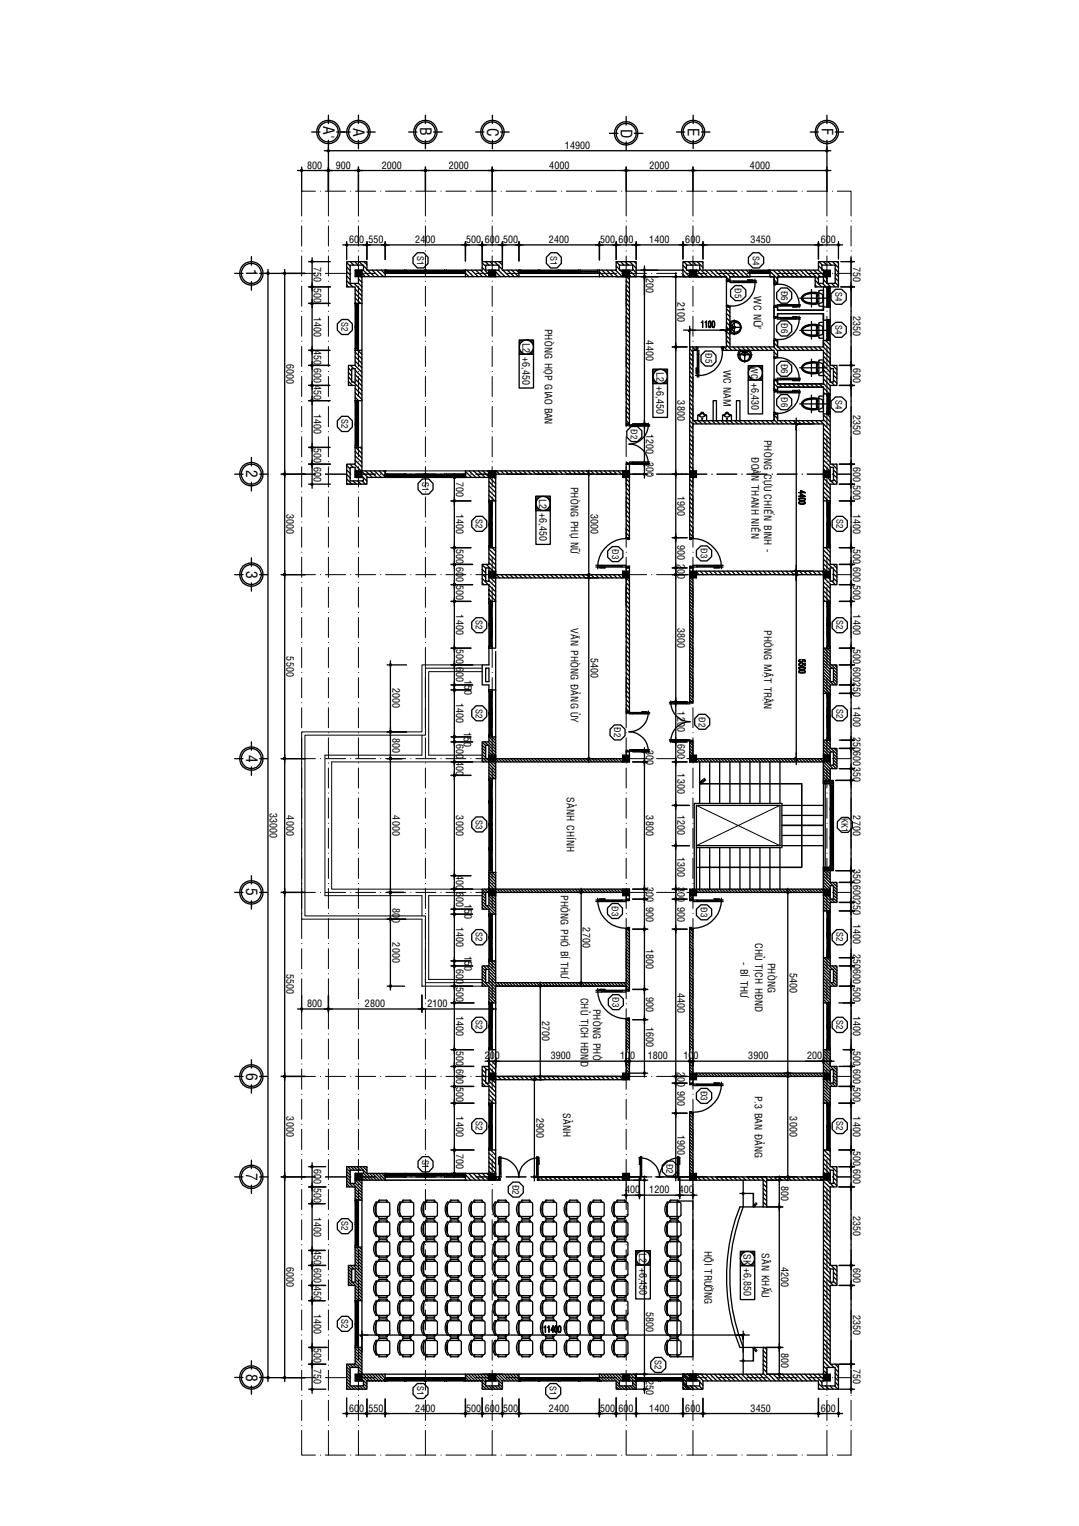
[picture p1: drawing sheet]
<svg xmlns="http://www.w3.org/2000/svg" width="210mm" height="297mm" viewBox="0 0 210 297" stroke-linecap="round" stroke-linejoin="round" font-family="sans-serif">
<defs><g id="words">
<g font-size="3">
<text x="62.9" y="24.5" transform="rotate(90 62.9 24.5)">A'</text>
<text x="68.7" y="24.9" transform="rotate(90 68.7 24.9)">A</text>
<text x="81.8" y="24.8" transform="rotate(90 81.8 24.8)">B</text>
<text x="94.8" y="24.9" transform="rotate(90 94.8 24.9)">C</text>
<text x="120.9" y="25" transform="rotate(90 120.9 25)">D</text>
<text x="133.9" y="24.9" transform="rotate(90 133.9 24.9)">E</text>
<text x="159.9" y="24.9" transform="rotate(90 159.9 24.9)">F</text>
<text x="47.9" y="52.5" transform="rotate(90 47.9 52.5)">1</text>
<text x="47.9" y="91.5" transform="rotate(90 47.9 91.5)">2</text>
<text x="47.9" y="111" transform="rotate(90 47.9 111)">3</text>
<text x="47.9" y="146.9" transform="rotate(90 47.9 146.9)">4</text>
<text x="47.9" y="172.9" transform="rotate(90 47.9 172.9)">5</text>
<text x="47.9" y="208.7" transform="rotate(90 47.9 208.7)">6</text>
<text x="47.9" y="228.3" transform="rotate(90 47.9 228.3)">7</text>
<text x="47.9" y="267.3" transform="rotate(90 47.9 267.3)">8</text>
</g>
<g font-size="1.9">
<text x="109.9" y="29">14900</text>
<text x="59.8" y="32.8">800</text>
<text x="65.4" y="32.8">900</text>
<text x="74.3" y="32.8">2000</text>
<text x="87.3" y="32.8">2000</text>
<text x="106.9" y="32.8">4000</text>
<text x="126.4" y="32.8">2000</text>
<text x="146" y="32.8">4000</text>
<text x="68" y="47.3">600</text>
<text x="71.7" y="47.3">550</text>
<text x="80.8" y="47.3">2400</text>
<text x="90.8" y="47.3">500</text>
<text x="94.4" y="47.3">600</text>
<text x="97.9" y="47.3">500</text>
<text x="106.9" y="47.3">2400</text>
<text x="116.8" y="47.3">500</text>
<text x="120.4" y="47.3">600</text>
<text x="126.4" y="47.3">1400</text>
<text x="133.4" y="47.3">600</text>
<text x="146.1" y="47.3">3450</text>
<text x="159.8" y="47.3">600</text>
<text x="61.1" y="51.9" transform="rotate(90 61.1 51.9)">750</text>
<text x="166" y="51.9" transform="rotate(90 166 51.9)">750</text>
<text x="61.1" y="56" transform="rotate(90 61.1 56)">500</text>
<text x="125.8" y="54.1" transform="rotate(90 125.8 54.1)">200</text>
<text x="131.9" y="58.7" transform="rotate(90 131.9 58.7)">2100</text>
<text x="146.7" y="57.6" transform="rotate(90 146.7 57.6)">WC NỮ</text>
<text x="61.1" y="61.6" transform="rotate(90 61.1 61.6)">1400</text>
<text x="106" y="64" transform="rotate(90 106 64)">PHOØNG HOÏP GIAO BAN</text>
<text x="166" y="61.5" transform="rotate(90 166 61.5)">2350</text>
<text x="55.8" y="70.8" transform="rotate(90 55.8 70.8)">6000</text>
<text x="61.1" y="68.2" transform="rotate(90 61.1 68.2)">450</text>
<text x="61.1" y="71.6" transform="rotate(90 61.1 71.6)">600</text>
<text x="101.7" y="66.7" transform="rotate(90 101.7 66.7)">L2</text>
<text x="101.7" y="69.4" transform="rotate(90 101.7 69.4)">+6,450</text>
<text x="125.8" y="66.3" transform="rotate(90 125.8 66.3)">4400</text>
<text x="140.8" y="71.9" transform="rotate(90 140.8 71.9)">WC NAM</text>
<text x="166" y="71.6" transform="rotate(90 166 71.6)">600</text>
<text x="61.1" y="75" transform="rotate(90 61.1 75)">450</text>
<text x="127.8" y="72.4" transform="rotate(90 127.8 72.4)">L2</text>
<text x="127.8" y="75.1" transform="rotate(90 127.8 75.1)">+6,450</text>
<text x="131.9" y="77.9" transform="rotate(90 131.9 77.9)">3800</text>
<text x="146.3" y="74.5" transform="rotate(90 146.3 74.5)">+6,430</text>
<text x="61.1" y="80.5" transform="rotate(90 61.1 80.5)">1400</text>
<text x="166" y="80.7" transform="rotate(90 166 80.7)">2350</text>
<text x="61.1" y="87.2" transform="rotate(90 61.1 87.2)">500</text>
<text x="125.8" y="84.4" transform="rotate(90 125.8 84.4)">1200</text>
<text x="125.8" y="89.8" transform="rotate(90 125.8 89.8)">300</text>
<text x="146.3" y="89" transform="rotate(90 146.3 89)">ÑOAØN THANH NIEÂN</text>
<text x="148.7" y="85.6" transform="rotate(90 148.7 85.6)">PHOØNG CÖÏU CHIEÁN BINH -</text>
<text x="61.1" y="90.8" transform="rotate(90 61.1 90.8)">600</text>
<text x="88.8" y="93.7" transform="rotate(90 88.8 93.7)">700</text>
<text x="111.1" y="94.7" transform="rotate(90 111.1 94.7)">PHOØNG PHUÏ NÖÕ</text>
<text x="166" y="90.8" transform="rotate(90 166 90.8)">600</text>
<text x="166" y="94.4" transform="rotate(90 166 94.4)">500</text>
<text x="55.8" y="100.1" transform="rotate(90 55.8 100.1)">3000</text>
<text x="88.8" y="100.1" transform="rotate(90 88.8 100.1)">1400</text>
<text x="104.9" y="97.1" transform="rotate(90 104.9 97.1)">L2</text>
<text x="105" y="99.9" transform="rotate(90 105 99.9)">+6,450</text>
<text x="115" y="100.1" transform="rotate(90 115 100.1)">3000</text>
<text x="131.9" y="96.5" transform="rotate(90 131.9 96.5)">1900</text>
<text x="166" y="100.1" transform="rotate(90 166 100.1)">1400</text>
<text x="88.8" y="106.8" transform="rotate(90 88.8 106.8)">500</text>
<text x="131.9" y="106.1" transform="rotate(90 131.9 106.1)">900</text>
<text x="166" y="106.8" transform="rotate(90 166 106.8)">500</text>
<text x="88.8" y="110.4" transform="rotate(90 88.8 110.4)">600</text>
<text x="88.8" y="113.9" transform="rotate(90 88.8 113.9)">500</text>
<text x="131.9" y="109.7" transform="rotate(90 131.9 109.7)">200</text>
<text x="166" y="110.4" transform="rotate(90 166 110.4)">600</text>
<text x="166" y="113.9" transform="rotate(90 166 113.9)">500</text>
<text x="88.8" y="119.6" transform="rotate(90 88.8 119.6)">1400</text>
<text x="166" y="119.6" transform="rotate(90 166 119.6)">1400</text>
<text x="111.1" y="122.3" transform="rotate(90 111.1 122.3)">VAÊN PHOØNG ÑAÛNG UÛY</text>
<text x="131.9" y="122.2" transform="rotate(90 131.9 122.2)">3800</text>
<text x="148.8" y="122.6" transform="rotate(90 148.8 122.6)">PHOØNG MAÄT TRAÄN</text>
<text x="55.8" y="127.8" transform="rotate(90 55.8 127.8)">5500</text>
<text x="88.8" y="126.3" transform="rotate(90 88.8 126.3)">500</text>
<text x="88.8" y="129.9" transform="rotate(90 88.8 129.9)">600</text>
<text x="115" y="128.1" transform="rotate(90 115 128.1)">5400</text>
<text x="166" y="126.3" transform="rotate(90 166 126.3)">500</text>
<text x="166" y="129.9" transform="rotate(90 166 129.9)">600250</text>
<text x="76.4" y="133.9" transform="rotate(90 76.4 133.9)">2000</text>
<text x="88.8" y="136.9" transform="rotate(90 88.8 136.9)">1400</text>
<text x="90.4" y="132.3" transform="rotate(90 90.4 132.3)">150</text>
<text x="166" y="137.5" transform="rotate(90 166 137.5)">1400</text>
<text x="76.4" y="143.6" transform="rotate(90 76.4 143.6)">800</text>
<text x="90.3" y="142.4" transform="rotate(90 90.3 142.4)">150</text>
<text x="131.9" y="138.5" transform="rotate(90 131.9 138.5)">1200</text>
<text x="166" y="143.4" transform="rotate(90 166 143.4)">250600350</text>
<text x="88.8" y="144.9" transform="rotate(90 88.8 144.9)">600</text>
<text x="88.8" y="148.1" transform="rotate(90 88.8 148.1)">400</text>
<text x="125.8" y="146.1" transform="rotate(90 125.8 146.1)">300</text>
<text x="131.9" y="144.9" transform="rotate(90 131.9 144.9)">600</text>
<text x="110.3" y="155.2" transform="rotate(90 110.3 155.2)">SAÛNH CHÍNH</text>
<text x="131.9" y="150.5" transform="rotate(90 131.9 150.5)">1300</text>
<text x="52.5" y="158.2" transform="rotate(90 52.5 158.2)">33000</text>
<text x="55.8" y="158.7" transform="rotate(90 55.8 158.7)">4000</text>
<text x="76.4" y="158.7" transform="rotate(90 76.4 158.7)">4000</text>
<text x="88.8" y="158.7" transform="rotate(90 88.8 158.7)">3000</text>
<text x="125.8" y="158.7" transform="rotate(90 125.8 158.7)">3800</text>
<text x="131.9" y="158.7" transform="rotate(90 131.9 158.7)">1200</text>
<text x="166" y="158.7" transform="rotate(90 166 158.7)">2700</text>
<text x="131.9" y="166.8" transform="rotate(90 131.9 166.8)">1300</text>
<text x="88.8" y="170.3" transform="rotate(90 88.8 170.3)">400</text>
<text x="88.8" y="173.5" transform="rotate(90 88.8 173.5)">600</text>
<text x="125.8" y="172.6" transform="rotate(90 125.8 172.6)">300</text>
<text x="131.9" y="172.6" transform="rotate(90 131.9 172.6)">300</text>
<text x="166" y="169.1" transform="rotate(90 166 169.1)">350</text>
<text x="166" y="172.2" transform="rotate(90 166 172.2)">600250</text>
<text x="76.4" y="176.8" transform="rotate(90 76.4 176.8)">800</text>
<text x="90.4" y="175.9" transform="rotate(90 90.4 175.9)">150</text>
<text x="109.2" y="174.2" transform="rotate(90 109.2 174.2)">PHOØNG PHOÙ BÍ THÖ</text>
<text x="125.8" y="176.4" transform="rotate(90 125.8 176.4)">900</text>
<text x="131.9" y="176.4" transform="rotate(90 131.9 176.4)">900</text>
<text x="166" y="179.8" transform="rotate(90 166 179.8)">1400</text>
<text x="76.4" y="183.4" transform="rotate(90 76.4 183.4)">2000</text>
<text x="88.8" y="180.5" transform="rotate(90 88.8 180.5)">1400</text>
<text x="113.5" y="180.5" transform="rotate(90 113.5 180.5)">2700</text>
<text x="125.8" y="184.7" transform="rotate(90 125.8 184.7)">1800</text>
<text x="147" y="183.6" transform="rotate(90 147 183.6)">CHUÛ TÒCH HÑND</text>
<text x="166" y="185.7" transform="rotate(90 166 185.7)">250600</text>
<text x="55.8" y="189.6" transform="rotate(90 55.8 189.6)">5500</text>
<text x="88.8" y="188.5" transform="rotate(90 88.8 188.5)">600</text>
<text x="90.4" y="186" transform="rotate(90 90.4 186)">150</text>
<text x="144.1" y="187.2" transform="rotate(90 144.1 187.2)">- BÍ THÖ</text>
<text x="149.4" y="187.4" transform="rotate(90 149.4 187.4)">PHOØNG</text>
<text x="153.7" y="189.3" transform="rotate(90 153.7 189.3)">5400</text>
<text x="59.8" y="196">800</text>
<text x="71" y="196">2800</text>
<text x="83.2" y="196">2100</text>
<text x="88.8" y="192.1" transform="rotate(90 88.8 192.1)">500</text>
<text x="88.8" y="197.7" transform="rotate(90 88.8 197.7)">1400</text>
<text x="113" y="194.2" transform="rotate(90 113 194.2)">CHUÛ TÒCH HÑND</text>
<text x="115.5" y="196.3" transform="rotate(90 115.5 196.3)">PHOØNG PHOÙ</text>
<text x="125.8" y="194" transform="rotate(90 125.8 194)">900</text>
<text x="131.9" y="193.2" transform="rotate(90 131.9 193.2)">4400</text>
<text x="166" y="192.1" transform="rotate(90 166 192.1)">500</text>
<text x="166" y="197.7" transform="rotate(90 166 197.7)">1400</text>
<text x="105.5" y="198.8" transform="rotate(90 105.5 198.8)">2700</text>
<text x="125.8" y="199.8" transform="rotate(90 125.8 199.8)">1600</text>
<text x="88.8" y="204.5" transform="rotate(90 88.8 204.5)">500</text>
<text x="88.8" y="208" transform="rotate(90 88.8 208)">600</text>
<text x="94.4" y="206.2">200</text>
<text x="107.2" y="206.2">3900</text>
<text x="120.7" y="206.2">100</text>
<text x="126.1" y="206.2">1800</text>
<text x="131.9" y="208.7" transform="rotate(90 131.9 208.7)">200</text>
<text x="133.1" y="206.2">100</text>
<text x="145.6" y="206.2">3900</text>
<text x="157.1" y="206.2">200</text>
<text x="166" y="204.5" transform="rotate(90 166 204.5)">500</text>
<text x="166" y="208" transform="rotate(90 166 208)">600</text>
<text x="88.8" y="211.6" transform="rotate(90 88.8 211.6)">500</text>
<text x="131.9" y="212.3" transform="rotate(90 131.9 212.3)">900</text>
<text x="146.9" y="213.2" transform="rotate(90 146.9 213.2)">P.3 BAN ÑAÛNG</text>
<text x="166" y="211.6" transform="rotate(90 166 211.6)">500</text>
<text x="55.8" y="217.3" transform="rotate(90 55.8 217.3)">3000</text>
<text x="88.8" y="217.3" transform="rotate(90 88.8 217.3)">1400</text>
<text x="104.4" y="217.6" transform="rotate(90 104.4 217.6)">2900</text>
<text x="109.6" y="216.6" transform="rotate(90 109.6 216.6)">SAÛNH</text>
<text x="131.9" y="220.9" transform="rotate(90 131.9 220.9)">1900</text>
<text x="153.7" y="217.3" transform="rotate(90 153.7 217.3)">3000</text>
<text x="166" y="217.3" transform="rotate(90 166 217.3)">1400</text>
<text x="61.1" y="227.6" transform="rotate(90 61.1 227.6)">600</text>
<text x="88.8" y="224.6" transform="rotate(90 88.8 224.6)">700</text>
<text x="166" y="224" transform="rotate(90 166 224)">500</text>
<text x="166" y="227.6" transform="rotate(90 166 227.6)">600</text>
<text x="61.1" y="231.1" transform="rotate(90 61.1 231.1)">500</text>
<text x="121.7" y="232.3">400</text>
<text x="126.4" y="232.3">1200</text>
<text x="132.1" y="232.3">400</text>
<text x="152.1" y="230.8" transform="rotate(90 152.1 230.8)">800</text>
<text x="61.1" y="236.8" transform="rotate(90 61.1 236.8)">1400</text>
<text x="166" y="236.7" transform="rotate(90 166 236.7)">2350</text>
<text x="61.1" y="243.4" transform="rotate(90 61.1 243.4)">450</text>
<text x="124.4" y="244" transform="rotate(90 124.4 244)">L2</text>
<text x="137.1" y="243.4" transform="rotate(90 137.1 243.4)">HOÄI TRÖÔØNG</text>
<text x="144.7" y="244.1" transform="rotate(90 144.7 244.1)">SK</text>
<text x="148.3" y="243.9" transform="rotate(90 148.3 243.9)">SAÂN KHAÁU</text>
<text x="55.8" y="246.6" transform="rotate(90 55.8 246.6)">6000</text>
<text x="61.1" y="246.8" transform="rotate(90 61.1 246.8)">600</text>
<text x="61.1" y="250.2" transform="rotate(90 61.1 250.2)">450</text>
<text x="124.5" y="246.7" transform="rotate(90 124.5 246.7)">+6,450</text>
<text x="144.8" y="246.8" transform="rotate(90 144.8 246.8)">+6,850</text>
<text x="152.1" y="246.6" transform="rotate(90 152.1 246.6)">4200</text>
<text x="166" y="246.8" transform="rotate(90 166 246.8)">600</text>
<text x="61.1" y="255.7" transform="rotate(90 61.1 255.7)">1400</text>
<text x="125.8" y="255.3" transform="rotate(90 125.8 255.3)">5800</text>
<text x="166" y="255.9" transform="rotate(90 166 255.9)">2350</text>
<text x="61.1" y="262.4" transform="rotate(90 61.1 262.4)">500</text>
<text x="152.1" y="263.4" transform="rotate(90 152.1 263.4)">800</text>
<text x="61.1" y="266.5" transform="rotate(90 61.1 266.5)">750</text>
<text x="125.8" y="268.6" transform="rotate(90 125.8 268.6)">250</text>
<text x="166" y="266.5" transform="rotate(90 166 266.5)">750</text>
<text x="68" y="274.7">600</text>
<text x="71.7" y="274.7">550</text>
<text x="80.8" y="274.7">2400</text>
<text x="90.8" y="274.7">500</text>
<text x="94.4" y="274.7">600</text>
<text x="97.9" y="274.7">500</text>
<text x="106.9" y="274.7">2400</text>
<text x="116.8" y="274.7">500</text>
<text x="120.4" y="274.7">600</text>
<text x="126.4" y="274.7">1400</text>
<text x="133.4" y="274.7">600</text>
<text x="146.1" y="274.7">3450</text>
<text x="159.8" y="274.7">600</text>
</g>
<g font-size="1.7">
<text x="81.2" y="49.7" transform="rotate(90 81.2 49.7)">S1</text>
<text x="107.1" y="49.7" transform="rotate(90 107.1 49.7)">S1</text>
<text x="146.5" y="49.7" transform="rotate(90 146.5 49.7)">S4</text>
<text x="143" y="56" transform="rotate(90 143 56)">Ñ5</text>
<text x="152" y="56.6" transform="rotate(90 152 56.6)">Ñ6</text>
<text x="162.6" y="56.9" transform="rotate(90 162.6 56.9)">S4</text>
<text x="66.5" y="62.7" transform="rotate(90 66.5 62.7)">S2</text>
<text x="152" y="62.9" transform="rotate(90 152 62.9)">Ñ6</text>
<text x="162.6" y="63.3" transform="rotate(90 162.6 63.3)">S4</text>
<text x="137.3" y="68.8" transform="rotate(90 137.3 68.8)">Ñ5</text>
<text x="146.2" y="71.3" transform="rotate(90 146.2 71.3)">WC</text>
<text x="152" y="70.8" transform="rotate(90 152 70.8)">Ñ6</text>
<text x="152" y="77.3" transform="rotate(90 152 77.3)">Ñ6</text>
<text x="162.6" y="77.8" transform="rotate(90 162.6 77.8)">S4</text>
<text x="66.5" y="81.6" transform="rotate(90 66.5 81.6)">S2</text>
<text x="122.8" y="83.5" transform="rotate(90 122.8 83.5)">Ñ2</text>
<text x="82.2" y="93.8" transform="rotate(90 82.2 93.8)">S1</text>
<text x="92.6" y="101" transform="rotate(90 92.6 101)">S2</text>
<text x="162.8" y="101" transform="rotate(90 162.8 101)">S2</text>
<text x="119.1" y="106.9" transform="rotate(90 119.1 106.9)">Ñ3</text>
<text x="136.4" y="106.7" transform="rotate(90 136.4 106.7)">Ñ3</text>
<text x="92.6" y="120.7" transform="rotate(90 92.6 120.7)">S2</text>
<text x="162.8" y="120.7" transform="rotate(90 162.8 120.7)">S2</text>
<text x="92.6" y="137.9" transform="rotate(90 92.6 137.9)">S2</text>
<text x="162.8" y="137.9" transform="rotate(90 162.8 137.9)">S2</text>
<text x="119.5" y="141.6" transform="rotate(90 119.5 141.6)">Ñ2</text>
<text x="136" y="139.5" transform="rotate(90 136 139.5)">Ñ2</text>
<text x="92.6" y="159.6" transform="rotate(90 92.6 159.6)">S3</text>
<text x="163.8" y="159.1" transform="rotate(90 163.8 159.1)">KK1</text>
<text x="119.1" y="176.4" transform="rotate(90 119.1 176.4)">Ñ3</text>
<text x="136.4" y="176.6" transform="rotate(90 136.4 176.6)">Ñ3</text>
<text x="92.6" y="181.5" transform="rotate(90 92.6 181.5)">S2</text>
<text x="162.8" y="181.5" transform="rotate(90 162.8 181.5)">S2</text>
<text x="119.2" y="194.1" transform="rotate(90 119.2 194.1)">Ñ3</text>
<text x="92.6" y="198.5" transform="rotate(90 92.6 198.5)">S2</text>
<text x="162.8" y="198.5" transform="rotate(90 162.8 198.5)">S2</text>
<text x="136.4" y="212.3" transform="rotate(90 136.4 212.3)">Ñ3</text>
<text x="92.6" y="218.2" transform="rotate(90 92.6 218.2)">S2</text>
<text x="162.8" y="218.2" transform="rotate(90 162.8 218.2)">S2</text>
<text x="82.2" y="225.7" transform="rotate(90 82.2 225.7)">S1</text>
<text x="129.8" y="226.5" transform="rotate(90 129.8 226.5)">Ñ2</text>
<text x="99.8" y="230.5" transform="rotate(90 99.8 230.5)">Ñ2</text>
<text x="66.5" y="237.7" transform="rotate(90 66.5 237.7)">S2</text>
<text x="66.5" y="256.8" transform="rotate(90 66.5 256.8)">S2</text>
<text x="81.2" y="269.8" transform="rotate(90 81.2 269.8)">S1</text>
<text x="107" y="269.8" transform="rotate(90 107 269.8)">S1</text>
<text x="127.5" y="264.8" transform="rotate(90 127.5 264.8)">S2</text>
</g>
</g></defs>
<g fill="none" stroke="#000" stroke-width=".25">
<path d="M57.9 33.2h.6l.2-.2 .2 .2-.2 .2-.2-.2M58.7 33.2h102.2M58.7 32.5v4.7M60.7 25.7h1.6M63.1 29.3h.6l.2-.1 .2 .1-.2 .2-.2-.2M63.1 33.2h.6l.2-.2 .2 .2-.2 .2-.2-.2M63.9 22.4v1.6M63.9 27.3v9.9M63.9 29.3h97M64.1 33.2l-.2-.2-.2 .2 .2 .2 .2-.2h.6M65.5 25.7h2.7M69 33.2h.6l.2-.2 .2 .2-.2 .2-.2-.2"/>
<path d="M69.8 32.5v4.7M69.8 22.4v1.6M69.8 27.3v1.7M70 33.2l-.2-.2-.2 .2 .2 .2 .2-.2h.6M71.4 25.7h1.6M79.5 25.7h1.7M82 33.2h.6l.2-.2 .2 .2-.2 .2-.2-.2M82.8 32.5v4.7M82.8 22.4v1.6M82.8 27.3v1.7M83 33.2l-.2-.2-.2 .2 .2 .2 .2-.2h.6M84.4 25.7h1.7"/>
<path d="M92.6 25.7h1.6M95 33.2h.6l.2-.2 .2 .2-.2 .2-.2-.2M95.8 32.5v4.7M95.8 22.4v1.6M95.8 27.3v1.7M96 33.2l-.2-.2-.2 .2 .2 .2 .2-.2h.6M97.5 25.7h1.6M118.6 26h1.7M121.1 33.2h.6l.2-.2 .1 .2-.1 .2-.2-.2M121.9 22.7v1.6M121.9 27.6v1.6M121.9 32.5v4.7"/>
<path d="M122 33.2l-.1-.2-.2 .2 .2 .2 .1-.2h.6M123.5 26h1.6M131.7 25.7h1.6M134.1 33.2h.6l.2-.2 .2 .2-.2 .2-.2-.2M134.9 32.5v4.7M134.9 22.4v1.6M134.9 27.3v1.6M135.1 33.2l-.2-.2-.2 .2 .2 .2 .2-.2h.6M136.5 25.7h1.7M157.7 25.7h1.6M161 22.4v1.6M161 27.3v9.9"/>
<path d="M161.1 33.2l-.1-.2-.3 .2 .3 .2 .1-.2h.6M161.1 29.3l-.1-.1-.3 .1 .3 .2 .1-.2h.6M162.6 25.7h1.6M45.7 53.2h1.6M48.9 50v1.6M48.9 54.8v1.7M50.5 53.2h8.9M52.2 53.2v214.9M52.2 52.5v.5l.2 .2-.2 .2-.2-.2 .2-.2M55.4 53.2v214.9M55.4 52.5v.5l.2 .2-.2 .2-.2-.2 .2-.2M60.1 59.1h4.1"/>
<path d="M60.1 55.8h4.2M60.1 50.9h4.2M60.7 50.9v43.3M60.7 58.3v.6l.2 .2-.2 .2-.2-.2 .2-.2M60.7 59.3l.2-.2-.2-.2-.2 .2 .2 .2v.6M60.7 55v.6l.2 .2-.2 .2-.2-.2 .2-.2M60.7 56l.2-.2-.2-.2-.2 .2 .2 .2v.6M60.7 50.2v.6l.2 .1-.2 .2-.2-.2 .2-.1M66.7 47.7h.6l.2-.2 .2 .2-.2 .2-.2-.2M67.5 47v3.5M67.5 47.7h95.7M67.5 51.1l.7 .7"/>
<path d="M67.5 53.8l.7 .6M67.5 52l.7 .7M67.5 52.9l.7 .6M67.5 54.7l1.2 1.1M67.5 55.5l.3 .3M68.2 50.9l.6 .7M68.9 55.2l1.5 1.5M69 50.9l.7 .7M69.1 59.1h1.3M69.1 59.1v12h-1.3v3.9h1.3v12.1M69.1 59.4h.7M69.1 56.3l1.3 1.3"/>
<path d="M69.1 57.1l1.3 1.3M69.1 58l1.1 1.1M69.1 58.9l.2 .2M69.1 52.6h1.3v1.2h-1.3zM69.1 53.8l1.3-1.2v6.5M69.4 59.4v4.1M69.5 59.4v4.1M69.8 59.1v9.1h-.7h1.3v-9.1M69.8 52.6v2.6M69.8 54.3l.6 .6M69.8 55.2l.6 .6M69.9 50.9l.7 .7"/>
<path d="M70.2 53.8l.2 .3M70.3 53.8h30.7M70.4 53.8l-1.3-1.2h1.6v-1h-2.5v3.6h1.6M70.4 53.2l.7 .6M70.6 47.7h.6l.2-.2 .2 .2-.2 .2-.2-.2M70.7 52.6l1.3 1.2M70.7 51.7l.7 .7M70.8 50.9l.6 .6M71.4 47v3.5M71.5 52.6l1.4 1.2M71.6 47.7l-.2-.2-.2 .2 .2 .2 .2-.2h.6M72.4 52.6l1.3 1.2"/>
<path d="M73.3 52.6l1.3 1.2M74.2 52.6l.8 .7M74.2 47.7h.6l.2-.2 .2 .2-.2 .2-.2-.2M75 47v3.5M75 53.2h15.6M75 52.6v1.2M75.2 47.7l-.2-.2-.2 .2 .2 .2 .2-.2h.6M75.3 53h3.4M75.3 52.8h3.4M75.3 52.6v.6M78.7 52.6v.6M79 53h3.6"/>
<path d="M79 52.8h3.6M79 52.6v.6M82.6 52.6v.6M83 53h3.5M83 52.8h3.5M83 52.6v.6M86.5 52.6v.6M86.9 53h3.4M86.9 52.8h3.4M86.9 52.6v.6M89.8 47.7h.6l.2-.2 .2 .2-.2 .2-.2-.2M90.3 52.6v.6"/>
<path d="M90.6 47v3.8M90.6 53.2l.7 .6M90.6 52.6v1.2M90.8 47.7l-.2-.2-.2 .2 .2 .2 .2-.2h.6M90.8 52.6l1.4 1.2M91.7 52.6l1.3 1.2M92.6 52.6l1.3 1.2M93.1 47.7h.6l.2-.2 .2 .2-.2 .2-.2-.2M93.5 52.6l1.3 1.2M93.9 47v3.8M93.9 51.2l.6 .6M93.9 52.1l1.3 1.3"/>
<path d="M94.1 47.7l-.2-.2-.2 .2 .2 .2 .2-.2h.6M94.5 50.9l.7 .7M94.5 51.6h2.6v1h-2.6zM95.2 52.6h1.3v1.2h-1.3zM95.2 52.6l1.3 1.2M95.4 50.9l.6 .7M96.3 50.9l.6 .7M96.5 52.6l-1.3 1.2M96.5 52.9l.9 .9M96.5 53.8h.1M97 47.7h.6l.2-.2 .2 .2-.2 .2-.2-.2M97 52.6l1.3 1.2"/>
<path d="M97.1 50.9l.7 .7M97.1 51.8l.7 .7M97.8 47v3.8M97.9 52.6l1.3 1.2M98 47.7l-.2-.2-.2 .2 .2 .2 .2-.2h.6M98.8 52.6l1.3 1.2M99.6 52.6l1.3 1.2M100.2 47.7h.6l.2-.2 .2 .2-.2 .2-.2-.2M100.5 52.6l.5 .5M101 47v3.8M101.2 47.7l-.2-.2-.2 .2 .2 .2 .2-.2h.6M101.3 53h3.5"/>
<path d="M101.3 52.8h3.5M101.3 52.6v.6M104.8 52.6v.6M105.1 53h3.6M105.1 52.8h3.6M105.1 52.6v.6M108.7 52.6v.6M109 53h3.6M109 52.8h3.6M109 52.6v.6M112.6 52.6v.6M112.9 53h3.4"/>
<path d="M112.9 52.8h3.4M112.9 52.6v.6M115.9 47.7h.6l.2-.2 .1 .2-.1 .2-.2-.2M116.3 52.6v.6M116.7 47v3.6M116.7 52.6v1.2M116.7 52.9l.9 .9M116.7 53.8h.1M116.7 53.2h-15.7v-.6v1.2h15.7M116.8 47.7l-.1-.2-.2 .2 .2 .2 .1-.2h.6M117.2 52.6l1.3 1.2M118.1 52.6l1.2 1.2"/>
<path d="M118.9 52.6l1.3 1.2M119.1 47.7h.6l.2-.2 .2 .2-.2 .2-.2-.2M119.8 52.6l1.3 1.2M119.9 47v3.5M119.9 50.9l.7 .7M119.9 51.8l.7 .7M120.1 47.7l-.2-.2-.2 .2 .2 .2 .2-.2h.6M120.6 51.6h2.5v1h-2.5zM120.7 52.6l.5 .5M120.8 50.9l.7 .7M121.2 52.6h1.3v1.2h-1.3zM121.2 52.6l1.3 1.2v28.7"/>
<path d="M121.7 50.9l.6 .7M121.9 54.6l.6 .7M121.9 55.5l.6 .6M121.9 56.4l.6 .6M121.9 57.2l.6 .7M121.9 58.1l.6 .7M121.9 59l.6 .6M121.9 59.9l.6 .6M121.9 53.8v28.7h.6M122 53.8l.5 .6M122.5 52.6l-1.3 1.2M122.5 52.7l1.2 1.1"/>
<path d="M122.5 53.5l.4 .3M122.6 50.9l1.2 1.3M123 47.7h.6l.2-.2 .2 .2-.2 .2-.2-.2M123.1 52.4l.7 .7M123.4 50.9l.4 .4M123.8 52.6v-1.7h-3.9v1.7h-22.1v-1.7h-3.9v1.7h-22.5v-1.7h-3.9v4.9h1.6v3.3M123.8 53.8h9.1v-2.9h3.9v1.7h22.5v-1.7h3.9v4.9h-4.5v-2h-7.4v1.4M123.8 53.8h-7.1M123.8 47v3.5M123.8 52.6v1.2M123.8 52.6h9.2M124 47.7l-.2-.2-.2 .2 .2 .2 .2-.2h.6"/>
<path d="M124.8 53.8h3.3M125.4 52.6v4.7M125.4 53.9v38.4M125.4 51.8v.6l.2 .2-.2 .1-.2-.1 .2-.2M125.4 54.1l.2-.3-.2-.1-.2 .1 .2 .3v.6M125.4 53.1v.6l.2 .1-.2 .3-.2-.3 .2-.1M130.9 53.8h10.5v.7h.7v-.7h3.9M131.5 53.1v.6l.2 .1-.2 .3-.2-.3 .2-.1M131.5 53.9v175.1M132.2 47.7h.6l.1-.2 .2 .2-.2 .2-.1-.2M132.9 47v3.4M132.9 51.6l.7 .7"/>
<path d="M132.9 52.5l1.3 1.3 1.4-1.2M132.9 53.4l.5 .4M133.1 50.9l.6 .7M133.1 47.7l-.2-.2-.1 .2 .1 .2 .2-.2h.6M133.6 51.6h2.6v1h-2.6zM133.9 52.6l.3 .4M134 50.9l.6 .7M134.2 52.6h1.4v1.2h-1.4zM134.2 52.6l1.4 1.2M134.8 50.9l.7 .7M135.6 53.4l.4 .4M135.6 52.6l1.3 1.2"/>
<path d="M135.7 50.9l1.1 1.2M136.1 47.7h.6l.1-.2 .2 .2-.2 .2-.1-.2M136.2 52.3l1.6 1.5M136.6 50.9l.2 .3M136.8 47v3.4M137 47.7l-.2-.2-.1 .2 .1 .2 .2-.2h.6M137.3 52.6l1.3 1.2M138.2 52.6l1.3 1.2M139.1 52.6l1.3 1.2M140 52.6l1.3 1.2M140.8 52.6l1.4 1.2M141.4 54l.5 .5"/>
<path d="M141.4 54.5h.7v.2l-.7 .1zM141.4 59.4l.7 .2v.1h-.7zM141.4 54.8v4.6M141.7 52.6l1.3 1.2M141.9 59.7l.2 .2M142.1 54.7h.7v.3h-.7zM142.6 52.6l1.3 1.2M142.8 54.7h3.5M142.8 55h3.3M142.8 54.8h3.3M143.5 52.6l1.3 1.2M144.4 52.6l1.3 1.2"/>
<path d="M145.2 52.6l.8 .7M145.5 54.5h1.1v.2h-.2v-.2zM146.1 54.7h.8v.3h-.8zM146.3 52.6v.6M146.3 53h3.2M146.3 52.8h3.2M146.9 54.7h.4M146.9 55h.4M146.9 54.4v.3M146.9 54.7a4.5 4.5 0 0 1-4.8 4.9M149.5 52.6v.6M149.9 53.8h.8v1.4h.6"/>
<path d="M149.9 53.2h-3.9v-.6v1.2h3.9M149.9 52.6v1.2M149.9 52.8l1.4 1.5M149.9 53.7l.2 .1M150.5 52.6l1.3 1.2M150.7 54.5l.6 .7M150.7 59.4l.6 .2v.1h-.6zM150.7 55.2h.6v.1l-.6 .2zM150.7 55.3v4.1M151.3 59.3h.6v.3h-.6zM151.3 55.3a3.9 3.9 0 0 1 4.2 4.3M151.4 52.6l1.3 1.2"/>
<path d="M151.9 59.4h3M151.9 59.6h3.1M151.9 59.3h3M152.3 52.6l1.2 1.2M153.1 52.6l1.3 1.2M154 52.6l1.3 1.2M154.3 59.7h.8v-.1h.1v.1zM154.9 59.3h.6v.3h-.6zM154.9 52.6l1.3 1.2M155.5 59.6h.3M155.5 59.3h.3M155.5 59.6v.3"/>
<path d="M155.7 58h5.3M155.8 52.6l1.3 1.2M156.2 57.6a3.5 3.5 0 0 1 4-.2v1.4a3.7 3.7 0 0 1-4-.3 .67 .67 0 0 1 0-.9zM156.6 52.6l1.3 1.2M157.5 52.6l1.8 1.8M157.9 56.3v3.5M158.4 52.6l1.3 1.2M158.5 47.7h.6l.2-.2 .2 .2-.2 .2-.2-.2M158.7 54.6l1.2 1.2M158.7 55.5l.3 .3M158.9 57.2a2.47 2.47 0 0 0-2.6 .7 .59 .59 0 0 0 .4 .7l1.2 .4h1M158.9 59l.1 .1"/>
<path d="M158.9 57.1v1.9M159 57.4h.3h-.3M159 58.6h.3v.2h-.3M159 57.1h-.1M159 57.1a3.1 3.1 0 0 0-2.9 .8 1.36 1.36 0 0 0 1.7 1.2h1.2M159 57.1v2M159.3 52.6l1 1M159.3 51.7l.7 .7M159.3 47v3.4M159.4 50.9l.7 .7M159.5 47.7l-.2-.2-.2 .2 .2 .2 .2-.2h.6M160.1 55.2l.7 .6"/>
<path d="M160.1 52.6l.2 .1M160.3 50.9l.6 .7M160.3 54.4l.7 .7M160.3 52.6h1.3v1.2h-1.3zM160.3 56.5h-.7l-.2 .2v2.7l.2 .2h.7M160.3 55.8v4.6h-9v-.7h-.6v2h.6v-.7h9v6.5h-9M160.3 59.7h1.3M160.6 53.8l.4 .4M161 53.2v2h1.6v-3.6h-2.6v1h.3l1.3 1.2M161 59.4h.6M161 55.8v3.9M161 56.1h.6"/>
<path d="M161 55.2l.7 .6M161.2 50.9l.6 .7M161.2 56.1v3.3M161.3 56.1v3.3M161.6 52.6l-1.3 1.2v1.4h-1v-1.4h1.7M161.6 55.8v10.5M161.9 55.2l.6 .6M162.1 50.9l1.1 1.2M162.6 52.3l.6 .7M162.6 53.2l.6 .6M162.6 54.1l.6 .6M162.6 55l.6 .6"/>
<path d="M162.9 50.9l.3 .3M163.2 47v3.4M163.4 47.7l-.2-.2-.2 .2 .2 .2 .2-.2h.6M163.7 55.8h2.6M163.7 50.9h2.6M165.7 50.9v219.5M165.7 50.2v.6l.2 .1-.2 .2-.2-.2 .2-.1M165.7 56l.2-.2-.2-.2-.2 .2 .2 .2v.6M165.7 55v.6l.2 .2-.2 .2-.2-.2 .2-.2M60.1 68.2h4.1M60.1 78h4.1M60.1 75h4.1"/>
<path d="M60.1 71.1h4.1M60.7 77.2v.6l.2 .2-.2 .1-.2-.1 .2-.2M60.7 78.1l.2-.1-.2-.2-.2 .2 .2 .1v.6M60.7 74.3v.5l.2 .2-.2 .2-.2-.2 .2-.2M60.7 75.2l.2-.2-.2-.2-.2 .2 .2 .2v.6M60.7 70.4v.5l.2 .2-.2 .2-.2-.2 .2-.2M60.7 71.3l.2-.2-.2-.2-.2 .2 .2 .2v.6M60.7 67.4v.6l.2 .2-.2 .2-.2-.2 .2-.2M60.7 68.4l.2-.2-.2-.2-.2 .2 .2 .2v.6M67.8 71.6l.7 .7M67.8 72.5l.7 .7M67.8 73.4l.7 .6"/>
<path d="M67.8 74.3l.8 .7M68.2 71.1l.6 .7M68.5 71.8h.6v2.6h-.6zM68.8 74.4l1.6 1.6M69.1 71.1l1.3 1.4M69.1 78.3h.7M69.1 78h1.3M69.1 67.9h.7M69.1 63.5h.7M69.1 63.8h.7M69.1 68.5l1.3 1.3M69.1 69.4l1.3 1.3"/>
<path d="M69.1 70.3l1.3 1.3M69.1 72.1l1.3 1.3M69.1 72.9l1.3 1.3M69.1 73.8l1.3 1.3M69.1 75.6l1.3 1.3M69.1 76.5l1.3 1.2M69.1 77.3l.7 .7v9.1h-.7M69.4 78.3v4M69.4 63.8v4.1M69.5 78.3v4M69.5 63.8v4.1M69.6 68.2l.8 .8"/>
<path d="M70.4 78v9.1h-1.3M70.4 68.2v9.8M101 66.2h2.8v9.3h-2.8zM101 69h2.8M121.9 60.7l.6 .7M121.9 61.6l.6 .7M121.9 62.5l.6 .7M121.9 63.4l.6 .7M121.9 64.3l.6 .6M121.9 65.2l.6 .6M121.9 66l.6 .7M121.9 66.9l.6 .7"/>
<path d="M121.9 67.8l.6 .7M121.9 68.7l.6 .6M121.9 69.6l.6 .6M121.9 70.4l.6 .7M121.9 71.3l.6 .6M121.9 72.2l.6 .6M121.9 73l.6 .7M121.9 73.9l.6 .7M121.9 74.8l.6 .6M121.9 75.7l.6 .6M121.9 76.5l.6 .7M121.9 77.4l.6 .7"/>
<path d="M121.9 78.3l.6 .7M121.9 79.2l.6 .6M127.1 71.8h2.8v9.4h-2.8zM127.1 74.7h2.8M130.9 67.5h2.8M131.5 67.7l.2-.2-.2-.1-.2 .1 .2 .2v.6M131.5 66.8v.6l.2 .1-.2 .2-.2-.2 .2-.1M134 64.4l.5-.3-.4 .4zM134.2 63.5v4M134.2 68.7l.7 .7M134.2 67.9l.7 .6M134.2 69.6l.7 .7"/>
<path d="M134.2 70.5l.7 .7M134.2 71.4l.7 .7M134.2 72.3l.7 .6M134.2 73.2l.7 .6M134.2 74l.7 .7M134.2 74.9l.7 .6M134.2 75.8l.7 .6M134.2 76.7l.7 .6M134.2 77.5l.7 .7M134.2 78.4l.7 .6M134.2 79.3l.7 .6M134.8 67.5l.6 .7"/>
<path d="M135.4 73.1h.3M135.5 71.6l.1 1h.1v.1h-.2zM135.6 67.5h.2l-.1 .7h-.1zM135.7 73.1a4.4 4.4 0 0 0 4.9-4.9h10.1v1.3h.6v-1.3h9v6.5h-9v-.7h-.6v2h.6v-.6h9v6.5h-9M135.7 72.3h.3v.8h-.3zM135.7 68.2h.3v.8h-.3zM135.7 69v3.4M135.7 73.1v.3M135.8 67.5h4.6M135.8 69v3.3M136 69v3.3M136 73.1v.3"/>
<path d="M138.8 78h.6v3.9h-.6zM140.4 67.5h.4v.7h-.2v-.3h-.2zM140.8 67.5v.7M140.9 67.5l.7 .7M141.4 60.1l.7 .7M141.4 61l.7 .6M141.4 61.9l.7 .6M141.4 62.7l.7 .7M141.4 63.6l.7 .7M141.4 64.5l.7 .7M141.4 65.4l.7 .6M141.4 66.3l.7 .6"/>
<path d="M141.4 67.1l1.1 1.1M141.5 64.1h.1l-.4 .4v-.1zM142.1 62.7a1.3 1.3 0 0 1 1.8 .1 1.3 1.3 0 0 1 0 1.8 1.3 1.3 0 0 1-1.8 .1M142.3 63.7h.2M142.3 63.4h.2M142.3 64.1h.2M142.3 63.7l.2 .1zM142.4 63.3v.2M142.4 63.6v.2M142.4 64l.1 .1h-.2zM142.4 63.9l.3-.1v-.1l-.4-.2 .1 .6M142.4 62.7a1.15 1.15 0 0 1 1.8 1.1 1.15 1.15 0 0 1-1.9 .8 1.85 1.85 0 0 1 .1-1.9z"/>
<path d="M142.5 63.6a.84 .84 0 0 1 1.1-.7 .84 .84 0 0 1 .4 1.2 .79 .79 0 0 1-.9 .5 .79 .79 0 0 1-.6-.8M142.6 63.7h1.8M142.6 64.3h-9.5M142.7 67.5l.6 .7M142.9 62.3v2.9M143.3 78h.7v3.9h-.7zM143.6 69h2.8M143.6 67.5l.6 .7M144 68.2a1.32 1.32 0 0 0 0 1.8 1.32 1.32 0 0 0 1.9 0 1.32 1.32 0 0 0 0-1.8M144 68.5a1.5 1.5 0 0 1 2.1 .3 1.17 1.17 0 0 1-1.3 1.5 1.17 1.17 0 0 1-.8-1.8zM144.4 67.5l.7 .7M144.5 68.5h.2"/>
<path d="M144.6 68.5l.1 .1zM144.6 68.4v.2M144.9 68.5h.2M144.9 68.7a.8 .8 0 0 0-.8 .9 .8 .8 0 0 0 1 .6 .78 .78 0 0 0 .8-.8 .78 .78 0 0 0-.8-.7M144.9 68.5l.1 .1zM144.9 68.4v.2M144.9 68.7v1.8M145.3 68.4v.2M145.3 67.5l.7 .7M145.4 68.5l-.7-.1 .2 .4 .3-.3M145.6 71.2h2.8v9.4h-2.8zM145.6 74h2.8"/>
<path d="M146.2 67.5l.7 .7M147.1 67.5l.6 .7M148 67.5l.6 .7M148.8 67.5l.7 .7M149.7 67.5l.6 .7M150.6 67.5l.7 .8M150.7 66.8l.6 .6M150.7 68.5l.6 .7M150.7 69.4v.1M150.7 74.7l.7 .7M150.7 75.6l.4 .4M150.7 66.3v1.2h-8.6v-7.8h-.7v7.8h-.8"/>
<path d="M150.7 61.7h.6v.1l-.6 .2zM150.7 66l.6 .1v.2h-.6zM150.7 73.8l.6 .1v.1h-.6zM150.7 69.5h.6v.1l-.6 .2zM150.7 76h.6v.2l-.6 .1zM150.7 66.3h.6v1.2M150.7 62v4M150.7 69.8v4M150.7 76.3v4.3h.6v-.2h-.3v-.1h-.3M151 74l.3 .4M151 66.3l.3 .2M151.3 61.8h.6v.3h-.6z"/>
<path d="M151.3 73.6h.6v.3h-.6zM151.3 76.2h.6v.3h-.6zM151.3 69.6a4 4 0 0 1 4.2 4.3M151.4 67.5l.7 .7M151.6 74.7l.6 .7M151.9 61.8h3.1M151.9 62.1h3M151.9 62h3M151.9 73.9h3.1M151.9 73.6h3M151.9 73.8h3M151.9 76.2h3.1"/>
<path d="M151.9 76.5h3M151.9 76.3h3M152.3 67.5l.7 .7M152.5 74.7l.6 .7M153.2 67.5l.6 .7M153.3 74.7l.7 .7M154.1 67.5l.6 .7M154.2 74.7l.7 .7M154.3 61.7h.9v.1h-.1v-.1zM154.3 74h.8v-.1h.1v.2zM154.3 76h.9v.2zM154.9 61.8h.6v.3h-.6z"/>
<path d="M154.9 73.6h.6v.3h-.6zM154.9 76.2h.6v.3h-.6zM154.9 67.5l.7 .7M155.1 74.7l.6 .7M155.5 61.6v.2M155.5 73.9v.3M155.5 75.9v.3M155.5 61.8h.3M155.5 62.1h.3M155.5 73.9h.3M155.5 73.6h.3M155.5 76.2h.3"/>
<path d="M155.5 76.5h.3M155.5 61.8a3.9 3.9 0 0 1-4.2 4.3M155.5 76.2a4 4 0 0 1-4.2 4.2M155.7 64.3h5.3M155.7 71.6h5.3M155.7 78.6h5.3M155.8 67.5l.7 .7M156 74.7l.6 .7M156.2 63.8a3.8 3.8 0 0 1 4-.2v1.4a3.7 3.7 0 0 1-4-.3 .67 .67 0 0 1 0-.9zM156.2 71.2a3.6 3.6 0 0 1 4-.3v1.4a3.6 3.6 0 0 1-4-.3 .61 .61 0 0 1 0-.8zM156.2 78.2a3.6 3.6 0 0 1 4-.3v1.4a3.6 3.6 0 0 1-4-.3 .61 .61 0 0 1 0-.8zM156.7 67.5l.7 .7"/>
<path d="M156.8 74.7l.7 .7M157.6 67.5l.6 .7M157.7 74.7l.7 .7M157.9 62.6v3.4M157.9 69.9v3.4M157.9 76.9v3.4M158.5 67.5l.6 .7M158.6 74.7l.7 .7M158.9 63.4a2.7 2.7 0 0 0-2.6 .7 .78 .78 0 0 0 .7 1l.9 .1h1M158.9 70.7a2.7 2.7 0 0 0-2.6 .7 .76 .76 0 0 0 .7 .9l1.9 .2M158.9 77.7a2.7 2.7 0 0 0-2.6 .7 .76 .76 0 0 0 .7 1l1.9 .1M158.9 65.2l.1 .1"/>
<path d="M158.9 72.5l.1 .1M158.9 79.5l.1 .1M158.9 63.4v1.8M158.9 70.7v1.8M158.9 77.7v1.8M159 63.6h.3v.1h-.3M159 64.9h.3l-.3 .1M159 70.9h.3v.1h-.3M159 72.2h.3v.1h-.3M159 77.9h.3v.1h-.3M159 79.2h.3v.1h-.3M159 63.3l-.1 .1"/>
<path d="M159 70.6l-.1 .1M159 77.6l-.1 .1M159 63.3a3.1 3.1 0 0 0-2.9 .8 .95 .95 0 0 0 .9 1.1l1.2 .2 .8-.1M159 70.6a3.1 3.1 0 0 0-2.9 .8 .95 .95 0 0 0 .9 1l1.2 .2h.8M159 77.6a3.1 3.1 0 0 0-2.9 .8 .95 .95 0 0 0 .9 1.1l1.2 .2 .8-.1M159 63.3v2M159 70.6v2M159 77.6v2M159.3 67.5l.7 .7M159.4 70.1h.9v3h-.7l-.2-.2zM159.5 74.7l.6 .7M160.2 67.5l1.4 1.4"/>
<path d="M160.3 70.2l1.5 1.6M160.3 72.9l1.3 1.3M160.3 66.7l1.3 1.3M160.3 68.5l1.3 1.3M160.3 69.3l1.3 1.4M160.3 71.1l1.3 1.3M160.3 72l1.3 1.3M160.3 73.7l1.3 1.4M160.3 74.6l1.3 1.3M160.3 75.5l1.2 1.2M160.3 76.4l.3 .3M160.3 62.7h-.7l-.2 .2v2.8l.2 .1h.7"/>
<path d="M160.3 77.1h-.7l-.2 .2v2.7l.2 .1h.7M160.3 66.3h1.3M160.3 62.3h1.3M160.3 76.7h1.3M160.7 66.3l.9 .8M161 76.7v3.9l.6 .6M161 62.3v4M161 65.9h.6M161 62.7h.6M161 77h.6M161.2 62.7v3.2M161.2 77v3.2"/>
<path d="M161.3 62.7v3.2M161.3 77v3.2M161.5 66.3h.1M161.6 66.3v4.8h1.3v3.9h-1.3M161.6 71.8h.6v2.6h-.6zM161.6 75v15.3h1.3v3.9h-1.3v15.7h1.3v3.9h-1.3v15.6h1.3v3.9h-1.3v12.4h1.3v3.9h-1.3M161.6 69.6v1.5M161.8 74.4l.6 .6M162.1 71.1l.8 .9M162.2 72.2l.7 .7M162.2 73.1l.7 .6M162.2 74l.7 .6"/>
<path d="M163.4 75h2.9M163.4 71.1h2.9M165.7 71.3l.2-.2-.2-.2-.2 .2 .2 .2v.6M165.7 70.4v.5l.2 .2-.2 .2-.2-.2 .2-.2M165.7 75.2l.2-.2-.2-.2-.2 .2 .2 .2v.6M165.7 74.3v.5l.2 .2-.2 .2-.2-.2 .2-.2M45.7 92.3h1.6M48.9 89v1.7M48.9 93.9v1.6M50.5 92.3h1.7M54.7 92.3h4.7M55.4 92.5l.2-.2-.2-.2-.2 .2 .2 .2v.5"/>
<path d="M55.4 91.5v.6l.2 .2-.2 .2-.2-.2 .2-.2M60.1 90.3h4.2M60.1 87.1h4.1M60.1 94.2h4.2M60.7 94.4l.2-.2-.2-.1-.2 .1 .2 .2v.6M60.7 89.5v.6l.2 .2-.2 .2-.2-.2 .2-.2M60.7 90.5l.2-.2-.2-.2-.2 .2 .2 .2v.6M60.7 86.3v.6l.2 .2-.2 .2-.2-.2 .2-.2M60.7 87.3l.2-.2-.2-.2-.2 .2 .2 .2v.5M67.5 90.6l.7 .7M67.5 91.5l.7 .6M67.5 92.4l.7 .6"/>
<path d="M67.5 93.2l1 1M67.5 94.1l.1 .1M68.1 90.3l.6 .7M68.2 91h.9v1.9h1.6v.7h-2.5zM68.7 93.6l.7 .6M69 90.3l1.3 1.4M69.1 86.7h.7M69.1 82.3h.7M69.1 82.7h.7M69.1 91.7h1.3v1.2h-1.3zM69.1 87.1v3.2h-1.6v3.9h1.5M69.1 91.7l1.3 1.2"/>
<path d="M69.1 87.8l1.3 1.4M69.1 88.7l1.3 1.3M69.1 89.6l1.3 1.3M69.1 91.4l.3 .3M69.2 87.1l1.2 1.2M69.4 82.7v4M69.5 82.7v4M69.6 93.6l.7 .6M70.1 87.1l.3 .3M70.4 87.1v4.6h4.7M70.4 91.7l-1.3 1.2M70.4 91.8l1.2 1.1"/>
<path d="M70.4 92.7l.3 .2M70.5 93.6l.6 .6M70.7 93l.7 .6M71.2 91.7l1.3 1.2M72.1 91.7l1.2 1.2M72.9 91.7l1.3 1.2M73.8 91.7l1.2 1.1M74.7 91.7l.3 .2M75 92.3h15.6M75 91.7v1.2M75.3 92.3v.6M75.3 92.7h3.4"/>
<path d="M75.3 92.5h3.4M78.7 92.3v.6M79 92.3v.6M79 92.7h3.6M79 92.5h3.6M82.6 92.3v.6M83 92.3v.6M83 92.7h3.5M83 92.5h3.5M86.5 92.3v.6M86.9 92.3v.6M86.9 92.7h3.4"/>
<path d="M86.9 92.5h3.4M87.8 97.5h3.9M88.4 93v135.4M88.4 92.2v.6l.2 .1-.2 .2-.1-.2 .1-.1M88.4 97.7l.2-.2-.2-.2-.1 .2 .1 .2v.6M88.4 96.7v.6l.2 .2-.2 .2-.1-.2 .1-.2M90.3 92.3v.6M90.6 92.9h4.6v4.6M90.6 91.8l1.2 1.1M90.6 92.7l.3 .2M90.6 92.9v-1.2h5.9v5.8M90.6 92.9h-19.2v1.3h-3.9"/>
<path d="M91.3 91.7l1.3 1.2M92.2 91.7l1.3 1.2M93.1 91.7l1.3 1.2M94 91.7l1.2 1.1M94.8 91.7l.4 .2M95.2 97.5v12.4h-1.3v3.9h1.3v15.6h-1.3v3.9h1.3v11.1h-1.3v3.9h1.3l1.3-1.3M95.2 97.8h.6M95.2 91.7h1.3v1.2h-1.3zM95.2 92.9l1.3-1.2h26l-1.3 1.2M95.2 91.7l1.3 1.2M95.2 93.7l1.3 1.3M95.2 94.6l1.3 1.3"/>
<path d="M95.2 95.5l1.3 1.3M95.2 96.4l1.1 1.1M95.2 97.2l.2 .3M95.2 92.9l1.3 1.2M95.4 97.8v4.1M95.5 97.8v4.1M95.8 97.5v9.1M96.1 92.9l.4 .4M96.5 97.5h-1.3M96.5 97.5v9.1h-1.3h.6M96.5 92.3h26M96.6 91.7l.6 .6"/>
<path d="M97.5 91.7l.6 .6M98.3 91.7l.7 .6M99.2 91.7l.7 .6M100.1 91.7l.7 .6M101 91.7l.6 .6M101.9 91.7l.6 .6M102.7 91.7l.7 .6M103.6 91.7l.7 .6M104.3 96.6h2.8v9.4h-2.8zM104.3 99.4h2.8M104.5 91.7l.7 .6M105.4 91.7l.6 .6"/>
<path d="M106.3 91.7l.6 .6M107.1 91.7l.7 .6M108 91.7l.7 .6M108.9 91.7l.6 .6M109.8 91.7l.6 .6M110.6 91.7l.7 .6M111.5 91.7l.6 .6M112.4 91.7l.6 .6M113.2 91.7l.7 .6M114.1 91.7l.7 .6M114.6 92.3v19.5M114.6 91.5v.6l.2 .2-.2 .2-.2-.2 .2-.2"/>
<path d="M115 91.7l.7 .6M115.9 91.7l.6 .6M116.8 91.7l.6 .6M117.6 91.7l.7 .6M118.5 91.7l.7 .6M119.4 91.7l.7 .6M120.3 91.7l.6 .6M121.2 91.7l1.3 1.2M121.2 91.7h1.3v1.2h-1.3zM121.9 90h.3v.2h.3v.1h-.6zM121.9 82.5h.6v.2l-.6 .1zM121.9 80.1l.6 .6"/>
<path d="M121.9 80.9l.6 .7M121.9 81.8l.6 .7M121.9 93.2l.6 .7M121.9 94.1l.6 .6M121.9 95l.6 .6M121.9 95.8l.6 .7M121.9 96.7l.6 .7M121.9 97.6l.6 .7M121.9 98.5l.6 .6M121.9 99.4l.6 .6M122.4 82.7h.7v.2h-.7zM122.5 92.9v.1"/>
<path d="M122.5 90.3v14.7M122.5 89.9h.6v.3h-.6zM123.1 90h2.4M123.1 89.9h2.4M123.1 82.8h2.4M123.1 82.9h2.4M123.1 82.7h2.5M123.1 90.2h2.5M123.1 92.3h3M123.1 82.5h3M125 82.5h.9v.2zM125 90.3h.7v-.1h.2v.1z"/>
<path d="M125.4 82.7l.2-.2-.2-.2-.2 .2 .2 .2v.6M125.4 81.7v.6l.2 .2-.2 .2-.2-.2 .2-.2M125.4 90.5l.2-.2-.2-.2-.2 .2 .2 .2v.6M125.4 89.5v.6l.2 .2-.2 .2-.2-.2 .2-.2M125.4 92.5l.2-.2-.2-.2-.2 .2 .2 .2v.5M125.5 82.7h.7v.2h-.7zM125.5 89.9h.7v.3h-.7zM126.1 90.3h-4.2v14.5a5.6 5.6 0 0 0-5.6 5.6M126.2 82.7h.2M126.2 89.9h.2M126.2 90.2h.2M126.2 82.4v.3"/>
<path d="M126.2 90.2v.3M126.2 82.9h.2M126.2 82.7a3.8 3.8 0 0 1-3.8 3.7 3.8 3.8 0 0 1 3.8 3.8M130.9 92.3h2.8M131.5 92.5l.2-.2-.2-.2-.2 .2 .2 .2v.5M131.5 91.5v.6l.2 .2-.2 .2-.2-.2 .2-.2M134.2 91.7h1.4v1.2h-1.4zM134.2 91.7l1.4 1.2M134.2 81.9l.7 .7M134.2 84.5l.7 .7M134.2 88.1l.7 .6M134.2 91.6l.1 .1"/>
<path d="M134.2 80.1l.7 .7M134.2 81l.7 .7M134.2 82.8l.7 .6M134.2 83.7l.7 .6M134.2 85.4l.7 .7M134.2 86.3l.7 .7M134.2 87.2l.7 .6M134.2 88.9l.7 .7M134.2 89.8l.7 .7M134.2 90.7l.7 .6M134.2 93.3l.7 .7M134.2 94.2l.7 .6"/>
<path d="M134.2 95.1l.7 .6M134.2 95.9l.7 .7M134.2 96.8l.7 .7M134.2 97.7l.7 .6M134.2 98.6l.7 .6M134.2 99.4l.7 .7M134.2 81.9v22.7h.7v-22.1M134.7 92.9l.2 .2M134.9 82.5h25.4v15M135.1 81.9l.6 .6M135.6 91.7l-1.4 1.2M135.9 81.9l.7 .6"/>
<path d="M136 80.8l.5-.5h.3l.5 .5M136 80.8h-.2v1.1M136 80.8a.77 .77 0 0 0 1.3 0M136.1 80.9l.5-.5 .6 .5M136.7 81.4l.1 .1-.1 .1zM136.8 81.9l.7 .6M137.3 80.8h.2v1.1M137.7 81.9l.6 .6M138.6 81.9l.6 .6M139.4 81.9l.7 .6M140.3 81.9l.7 .6M140.8 80.8l.6-.5h.2l.6 .5"/>
<path d="M140.8 80.8h-.2v1.1M140.8 80.8a.77 .77 0 0 0 1.4 0M140.9 80.9l.6-.5 .6 .5M141.2 81.9l.7 .6M141.4 81.5l.2-.1-.1 .2zM142.1 81.9l.6 .6M142.2 80.8h.2v1.1M143 81.9l.6 .6M143.8 81.9l.7 .6M144.7 81.9l.7 .6M145.6 81.9l.7 .6M146.5 81.9l.6 .6"/>
<path d="M147.4 81.9l.6 .6M148.2 81.9l.7 .6M149.1 81.9l.7 .6M150 81.9l.6 .6M150.7 80.6h.6v1.3M150.7 80.8l.6 .6M150.7 81.7l.8 .8M150.7 80.6v1.3h-15.8v-13.7h.7v-.7h-1.4v14.4M150.7 80.6h.6M151.3 80.6h.1M151.3 80.6v1.3M151.7 81.9l.7 .6"/>
<path d="M152.6 81.9l.6 .6M153.5 81.9l.6 .6M154.4 81.9l.6 .6M154.8 82.3l.4 .3v.2zM155 81.4v67.4M155.2 81.9l.7 .6M156.1 81.9l.7 .6M157 81.9l.6 .6M157.9 81.9l.6 .6M158.7 81.9l.7 .6M159.6 81.9l2 1.9M160.3 80.8l1.3 1.3"/>
<path d="M160.3 81.7l1.3 1.2M160.3 83.4l1.3 1.3M160.3 84.3l1.3 1.3M160.3 85.1l1.3 1.3M160.3 86l1.3 1.3M160.3 86.9l1.3 1.3M160.3 87.8l1.3 1.3M160.3 91.7h1.3v1.2h-1.3zM160.3 91.7l1.3 1.2M160.3 88.6l1.3 1.4M160.3 89.5l1.4 1.5M160.3 90.4l1.2 1.3"/>
<path d="M160.3 91.3l.3 .4M160.3 93l1.3 1.4M160.3 93.9l1.3 1.3M160.3 94.8l1.3 1.3M160.3 95.7l1.3 1.3M160.3 96.6l.9 .9M160.3 97.5h.1M160.3 80.6h1.3M160.3 97.5h1.3M161 97.5v9.1h.6h-1.3v-9.1M161 97.8h.6M161 80.2h.6"/>
<path d="M161 92.9l.6 .6M161.2 97.8v4.1M161.3 97.8v4.1M161.6 91h.6v2.6h-.6zM161.6 91.7l-1.3 1.2M161.7 93.6l.6 .6M162 90.3l.9 1M162.2 91.5l.7 .7M162.2 92.4l.7 .6M162.2 93.3l.7 .6M162.8 90.3l.1 .1M163.4 90.3h2.9"/>
<path d="M163.4 97.5h2.9M163.4 94.2h2.9M165.7 90.5l.2-.2-.2-.2-.2 .2 .2 .2v.6M165.7 89.5v.6l.2 .2-.2 .2-.2-.2 .2-.2M165.7 94.4l.2-.2-.2-.1-.2 .1 .2 .2v.6M165.7 93.5v.6l.2 .1-.2 .2-.2-.2 .2-.1M165.7 97.7l.2-.2-.2-.2-.2 .2 .2 .2v.6M165.7 96.7v.6l.2 .2-.2 .2-.2-.2 .2-.2M45.7 111.8h1.6M48.9 108.6v1.6M48.9 113.5v1.6M50.5 111.8h1.7"/>
<path d="M54.7 111.8h4.7M55.4 112l.2-.2-.2-.2-.2 .2 .2 .2v.6M55.4 111v.6l.2 .2-.2 .2-.2-.2 .2-.2M87.8 106.6h3.9M87.8 117.1h3.9M87.8 109.9h4.2M87.8 113.8h4.2M88.4 106.8l.2-.2-.2-.2-.1 .2 .1 .2v.6M88.4 105.8v.6l.2 .2-.2 .2-.1-.2 .1-.2M88.4 110.1l.2-.2-.2-.2-.1 .2 .1 .2v.6M88.4 109.1v.6l.2 .2-.2 .2-.1-.2 .1-.2M88.4 114l.2-.2-.2-.2-.1 .2 .1 .2v.6"/>
<path d="M88.4 113v.6l.2 .2-.2 .2-.1-.2 .1-.2M88.4 117.2l.2-.1-.2-.3-.1 .3 .1 .1v.6M88.4 116.2v.6l.2 .3-.2 .1-.1-.1 .1-.3M93.9 109.9l.6 .7M93.9 110.8l.6 .7M93.9 111.7l.6 .7M93.9 112.6l1.1 1.2M93.9 113.5l.3 .3M94.5 110.5h.7v2.6h-.7zM94.7 109.9l1.3 1.3M95.2 106.3h.6M95.2 101.9h.6"/>
<path d="M95.2 102.2h.6M95.2 111.2h1.3v1.3h-1.3zM95.2 111.2l1.3 1.3M95.2 106.9l1.3 1.3M95.2 107.7l1.3 1.4M95.2 108.6l1.3 1.3M95.2 109.5l1.3 1.3M95.2 117.3h.6M95.2 117.1h1.3M95.2 113l1.3 1.3M95.2 113.9l1.3 1.3M95.2 114.8l1.3 1.3"/>
<path d="M95.2 115.7l1.3 1.3M95.2 116.5l.5 .6M95.4 102.2v4.1M95.4 117.3v4.1M95.5 112.5l1 1M95.5 102.2v4.1M95.5 117.3v4.1M95.8 106.6l.7 .7M95.8 117.1v9.1h-.6h1.3v-9.1M96.4 112.5l.1 .1M96.5 106.6v10.5M96.5 111.2l-1.3 1.3"/>
<path d="M96.6 111.8l.6 .7M97.5 111.8l.6 .7M98.4 111.8l.6 .7M99.2 111.8l.7 .7M100.1 111.8l.7 .7M101 111.8l.6 .7M101.9 111.8l.6 .7M102.7 111.8l.7 .7M103.6 111.8l.7 .7M104.5 111.8l.7 .7M105.4 111.8l.6 .7M106.3 111.8l.6 .7"/>
<path d="M107.1 111.8l.7 .7M108 111.8l.7 .7M108.9 111.8l.7 .7M109.8 111.8l.6 .7M110.7 111.8l.6 .7M111.5 111.8l.7 .7M112.4 111.8l.6 .7M113.3 111.8l.6 .7M114.1 111.8l.7 .7M114.6 112.5v35.1M114.6 112l.2-.2-.2-.2-.2 .2 .2 .2v.6M114.6 111.7v.6l.2 .2-.2 .2-.2-.2 .2-.2"/>
<path d="M115 111.8l.7 .7M115.9 111.8l.6 .7M116 110.4h.3M116 110h.3M116.3 110h.8v.4h-.8zM116.3 110.4v.3M116.7 110.4h.1v.1h1h-1.1zM116.8 111.8l.6 .7M117 110.4h4.1M117.1 110h4M117.1 110.2h4M117.6 111.8l.7 .7"/>
<path d="M118.5 111.8l.7 .7M119.4 111.8l.7 .7M120.3 111.8l.6 .7M121.1 110h.8v.4h-.8zM121.2 111.8h-25.4M121.2 111.2h1.3v1.3h-1.3zM121.2 111.2l1.3 1.3M121.9 112.5v.6M121.9 113.8v24.7M121.9 103.8l.6 .6M121.9 104.6h.1M121.9 112.5l.6 .7"/>
<path d="M121.9 113.4l.6 .6M121.9 114.3l.6 .6M121.9 115.1l.6 .7M121.9 116l.6 .7M121.9 116.9l.6 .7M121.9 117.8l.6 .6M121.9 118.7l.6 .6M121.9 119.5l.6 .7M121.9 112.5h.6M121.9 104.6h.6v.4h-.3v-.2h-.3zM121.9 110.4l.6-.2v.3h-.6zM121.9 110v7.7"/>
<path d="M121.9 100.2l.6 .7M121.9 101.1l.6 .7M121.9 102l.6 .7M121.9 102.9l.6 .6M121.9 110.5h.6M121.9 104.6h.6M122.5 110.2v1l-1.3 1.3h-25.4M122.5 112.5v26.2M130.9 110.5h2.8M130.9 104.6h2.8M130.9 111.8h2.8M131.5 104.9l.2-.3-.2-.1-.2 .1 .2 .3v.6"/>
<path d="M131.5 103.9v.6l.2 .1-.2 .3-.2-.3 .2-.1M131.5 110.7l.2-.2-.2-.2-.2 .2 .2 .2v.6M131.5 109.7v.6l.2 .2-.2 .2-.2-.2 .2-.2M131.5 112l.2-.2-.2-.2-.2 .2 .2 .2v.6M131.5 111v.6l.2 .2-.2 .2-.2-.2 .2-.2M134.2 104.6h.7v.2l-.7 .2zM134.2 110.2h.4v.2h.3v.1h-.7zM134.2 111.2h1.4v1.3h-1.4zM134.2 112.5l1.4-1.3h24.7l1.3 1.3M134.2 111.2l1.4 1.3M134.2 100.3l.7 .7M134.2 101.2l.7 .7"/>
<path d="M134.2 102.1l.7 .6M134.2 103l.7 .6M134.2 103.8l.7 .7M134.2 112.9l.7 .6M134.2 113.5l.7 .6M134.2 114.1l.7 .6M134.2 114.6l.7 .7M134.2 115.2l.7 .7M134.2 115.8l.7 .7M134.2 116.4l.7 .7M134.2 117l.7 .6M134.2 117.6l.7 .6"/>
<path d="M134.2 118.2l.7 .6M134.2 118.7l.7 .7M134.2 119.3l.7 .7M134.2 119.9l.7 .7M134.2 110.5h.7v26.1h-.7zM134.4 112.5l.5 .5M134.9 110h.8v.4h-.8zM134.9 104.8a5.6 5.6 0 0 1 5.5 5.6M135.6 111.3l.5 .5M135.6 111.8h24.7M135.7 110h4M135.7 110.2h4"/>
<path d="M135.7 110.4h4.1M136.3 111.2l.6 .6M137.2 111.2l.6 .6M138 111.2l.7 .6M138.9 111.2l.7 .6M139 110.5h.9v-.1h.2v.1zM139.7 110h.7v.4h-.7zM139.8 111.2l.7 .6M140.4 110.4v.3M140.4 110.4h.4M140.4 110h.4M140.7 111.2l.7 .6"/>
<path d="M141.6 111.2l.6 .6M142.5 111.2l.6 .6M143.3 111.2l.7 .6M144.2 111.2l.7 .6M145.1 111.2l.6 .6M146 111.2l.6 .6M146.8 111.2l.7 .6M147.7 111.2l.7 .6M148.6 111.2l.6 .6M149.5 111.2l.6 .6M150.3 111.2l.7 .6M151.2 111.2l.6 .6"/>
<path d="M152.1 111.2l.6 .6M153 111.2l.6 .6M153.8 111.2l.7 .6M154.7 111.2l.7 .6M154.8 111.6l.4 .3v.2zM154.8 111l.4 .4zM155.6 111.2l.7 .6M156.5 111.2l.6 .6M157.4 111.2l.6 .6M158.2 111.2l.7 .6M159.1 111.2l.7 .6M160 111.2l.3 .3"/>
<path d="M160.3 111.2h1.3v1.3h-1.3zM160.3 117.1v9.1h1.3h-.6M160.3 107.1l1.3 1.3M160.3 108l1.3 1.3M160.3 108.8l1.7 1.7M160.3 109.7l1.3 1.3M160.3 110.6l.6 .6M160.3 113.2l1.3 1.3M160.3 114.1l1.3 1.3M160.3 115l1.3 1.3M160.3 115.9l1.2 1.2M160.3 116.7l.3 .4"/>
<path d="M160.3 106.6v10.5M160.3 117.1h1.3M160.4 112.5l1.3 1.3M160.7 106.6l.9 .9M161 106.3h.6M161 101.9h.6M161 102.2h.6M161 117.3h.6M161 117.1v9.1M161.2 102.2v4.1M161.2 117.3v4.1M161.3 112.5l.3 .3"/>
<path d="M161.3 102.2v4.1M161.3 117.3v4.1M161.6 110.5h.6v2.6h-.6zM161.6 111.2l-1.3 1.3M161.9 113.1l.7 .7M162.2 109.9l.7 .7M162.2 110.8l.7 .6M162.2 111.7l.7 .6M162.2 112.6l.7 .6M163.4 106.6h2.9M163.4 117.1h2.9M163.4 109.9h2.9"/>
<path d="M163.4 113.8h2.9M165.7 109.1v.6l.2 .2-.2 .2-.2-.2 .2-.2M165.7 114l.2-.2-.2-.2-.2 .2 .2 .2v.6M165.7 113v.6l.2 .2-.2 .2-.2-.2 .2-.2M165.7 117.2l.2-.1-.2-.3-.2 .3 .2 .1v.6M165.7 116.2v.6l.2 .3-.2 .1-.2-.1 .2-.3M165.7 106.8l.2-.2-.2-.2-.2 .2 .2 .2v.6M165.7 105.8v.6l.2 .2-.2 .2-.2-.2 .2-.2M165.7 110.1l.2-.2-.2-.2-.2 .2 .2 .2v.6M75.4 129.4h3.7M76 129.4v62.5M76 128.6v.6l.2 .2-.2 .2-.2-.2 .2-.2"/>
<path d="M87.8 126.2h3.9M87.8 134.3h3.9M87.8 129.4h4.2M87.8 133.3h4.2M88.3 133.2h.3v.1l-.2 .2v.6l.2 .2-.2 .2-.1-.2 .1-.2zM88.4 126.4l.2-.2-.2-.3-.1 .3 .1 .2v.5M88.4 125.3v.6l.2 .3-.2 .2-.1-.2 .1-.3M88.4 129.6l.2-.2-.2-.2-.1 .2 .1 .2v.6M88.4 128.6v.6l.2 .2-.2 .2-.1-.2 .1-.2M88.4 132.5v.6l.2 .2-.2 .2-.1-.2 .1-.2M88.4 134.5l.2-.2-.2-.2-.1 .2 .1 .2v.6M94.5 130h.7v2.7h-.7z"/>
<path d="M95.2 125.8h.6M95.2 121.4h.6M95.2 121.8h.6M95.2 134.6h.6M95.2 138.7h.6M95.2 139h.6M95.4 121.8v4M95.4 134.6v4.1M95.4 139v4.1M95.5 121.8v4M95.5 134.6v4.1M95.5 139v4.1"/>
<path d="M95.8 134.3v9.1h-.6M96.5 126.8v7.5M96.5 134.3h-1.3M96.5 134.3v9.1h-1.3M121.9 132.7l.6 .6M121.9 134.5l.6 .6M121.9 120.4l.6 .7M121.9 121.3l.6 .7M121.9 122.2l.6 .6M121.9 123.1l.6 .6M121.9 123.9l.6 .7M121.9 124.8l.6 .6"/>
<path d="M121.9 125.7l.6 .6M121.9 126.6l.6 .6M121.9 127.4l.6 .7M121.9 128.3l.6 .6M121.9 129.2l.6 .6M121.9 130l.6 .7M121.9 130.9l.6 .7M121.9 131.8l.6 .7M121.9 133.6l.6 .6M121.9 135.3l.6 .7M121.9 138.5h.6v.2l-.6 .1zM121.9 136.2l.6 .7"/>
<path d="M121.9 137.1l.6 .7M121.9 138l.5 .5M122.4 138.7h.7v.2h-.7zM123.1 138.8h2.4M123.1 138.9h2.4M123.1 138.7h2.5M125 138.5h.9v.2zM125.5 138.7h.7v.2h-.7zM126.2 138.7h.2M126.2 138.4v.3M126.2 138.9h.2M126.2 138.7a3.8 3.8 0 0 1-3.8 3.8 3.8 3.8 0 0 1 3.8 3.7"/>
<path d="M130.3 137h.3M130.3 136.7h.3M130.6 136.4v.3M130.6 136.7h.6v.3h-.6zM130.6 136.7a3.8 3.8 0 0 0 3.7 3.8 3.8 3.8 0 0 0-3.7 3.7M130.9 136.6h.9h-.8v.1h-.1zM130.9 136.6h2.8M131.1 136.7h2.5M131.2 136.9h2.4M131.2 137h2.4M131.5 136.8l.2-.2-.2-.2-.2 .2 .2 .2v.6M131.5 135.8v.6l.2 .2-.2 .2-.2-.2 .2-.2"/>
<path d="M133.6 136.7h.7v.3h-.7zM134.2 125.8l.7 .6M134.2 129.3l.7 .6M134.2 122.9l.7 .6M134.2 123.4l.7 .7M134.2 124l.7 .7M134.2 124.6l.7 .7M134.2 125.2l.7 .7M134.2 126.4l.7 .6M134.2 127l.7 .6M134.2 127.5l.7 .7M134.2 128.1l.7 .7"/>
<path d="M134.2 128.7l.7 .6M134.2 129.9l.7 .6M134.2 130.4l.7 .7M134.2 131l.7 .7M134.2 131.6l.7 .6M134.2 132.2l.7 .6M134.2 132.8l.7 .6M134.2 133.4l.7 .6M134.2 133.9l.7 .7M134.2 134.5l.7 .7M134.2 135.1l.7 .7M134.2 135.7l.7 .7"/>
<path d="M134.2 136.3l.3 .3M134.2 120.5l.7 .7M134.2 121.1l.7 .7M134.2 121.7l.7 .6M134.2 122.3l.7 .6M134.3 136.6h.6v.3h-.3v-.2h-.3zM160.3 126.7l1.3 1.3M160.3 127.3l1.3 1.3M160.3 127.8l1.3 1.4M160.3 128.4l1.6 1.6M160.3 129l1.3 1.3M160.3 129.6l1.3 1.3"/>
<path d="M160.3 130.2l1.3 1.3M160.3 130.8l1.3 1.3M160.3 131.4l2 1.9M160.3 134.3l.7 .7v9.1h.6h-1.3v-9.1M160.3 132l1.4 1.3M160.3 132.5l1.3 1.3M160.3 133.1l1.3 1.3M160.3 133.7l1.2 1.3M160.3 134.9l.1 .1M160.3 126.2v8.8M160.3 135h1.3M160.4 126.2l1.2 1.2"/>
<path d="M161 126.2l.6 .6M161 125.8h.6M161 121.4h.6M161 121.8h.6M161 135.3h.6M161 139.3h.6M161 139.7h.6M161.2 121.8v4M161.2 135.3v4M161.2 139.7v4M161.3 121.8v4M161.3 135.3v4"/>
<path d="M161.3 139.7v4M161.5 126.2h.1M161.6 130h.6v2.7h-.6zM161.8 129.4l1.1 1M162.2 132.7l.6 .6M162.2 130.4l.7 .6M162.2 131l.7 .6M162.2 131.5l.7 .7M162.2 132.1l.7 .7M162.4 129.4l.5 .5M163.4 126.2h2.9M163.4 135h2.9"/>
<path d="M163.4 129.4h2.9M163.4 133.3h2.9M165.7 128.6v.6l.2 .2-.2 .2-.2-.2 .2-.2M165.7 133.5l.2-.2-.2-.2-.2 .2 .2 .2v.6M165.7 132.5v.6l.2 .2-.2 .2-.2-.2 .2-.2M165.7 135.1l.2-.1-.2-.3-.2 .3 .2 .1v.6M165.7 134.2v.5l.2 .3-.2 .1-.2-.1 .2-.3M165.7 126.4l.2-.2-.2-.3-.2 .3 .2 .2v.5M165.7 125.3v.6l.2 .3-.2 .2-.2-.2 .2-.3M165.7 129.6l.2-.2-.2-.2-.2 .2 .2 .2v.6M45.7 147.7h1.6M48.9 144.4v1.6"/>
<path d="M48.9 149.3v1.6M50.5 147.7h1.7M54.7 147.7h4.7M55.4 147.8l.2-.1-.2-.3-.2 .3 .2 .1v.6M55.4 146.9v.5l.2 .3-.2 .1-.2-.1 .2-.3M75.4 147.7h2.8M75.4 142.5h3.7M76 142.6l.2-.1-.2-.3-.2 .3 .2 .1v.6M76 141.6v.6l.2 .3-.2 .1-.2-.1 .2-.3M76 147.8l.2-.1-.2-.3-.2 .3 .2 .1v.6M76 146.9v.5l.2 .3-.2 .1-.2-.1 .2-.3M87.8 148.3h4.2"/>
<path d="M87.8 144.4h4.2M87.8 143.4h3.9M87.8 150.9h3.9M88.3 143.3h.3v.1l-.2 .2v.6l.2 .2-.2 .2-.1-.2 .1-.2zM88.4 142.6v.6l.2 .2-.2 .2-.1-.2 .1-.2M88.4 144.6l.2-.2-.2-.2-.1 .2 .1 .2v.6M88.4 148.5l.2-.2-.2-.2-.1 .2 .1 .2v.6M88.4 147.5v.6l.2 .2-.2 .2-.1-.2 .1-.2M88.4 151.1l.2-.2-.2-.2-.1 .2 .1 .2v.6M88.4 150.1v.6l.2 .2-.2 .2-.1-.2 .1-.2M93.9 144.4l.6 .7M93.9 145l.6 .7"/>
<path d="M93.9 145.6l.6 .7M93.9 146.2l.6 .7M93.9 146.8l.6 .6M93.9 147.4l.9 .9M93.9 148l.3 .3M94.4 144.4l.6 .6M94.7 147.7l.5 .4M95 144.4l1.5 1.5M95.2 147h1.3v1.3h-1.3zM95.2 147.7h-.7v-2.7h.7v31.3h-.7v-2.6h.7M95.2 147l1.3 1.3M95.2 143.4l1.3 1.3"/>
<path d="M95.2 144l1.3 1.3M95.2 145.2l1.3 1.3M95.2 145.8l1.2 1.2M95.2 146.3l.6 .7M95.2 146.9v.1M95.2 148.7l1.3 1.3M95.2 149.3l1.3 1.3M95.2 149.9l1.3 1.3M95.2 150.5l1.1 1.1M95.2 151l.5 .6M95.2 151.9h.6M95.2 156h.6"/>
<path d="M95.2 156.3h.6M95.2 143.1h.6M95.4 148.3l1.1 1.1M95.4 151.9v4.1M95.4 156.3v4.1M95.5 151.9v4.1M95.5 156.3v4.1M95.7 143.4l.8 .7M95.9 148.3l.6 .5M96.3 143.4l.2 .2M96.5 148.3h.1M96.5 143.4v4.3l.6 .6"/>
<path d="M96.5 148.3v3.3h-1.3h.6v18.2l.7 .7M97 147.7l.7 .6M97.6 147.7l.7 .6M98.2 147.7l.6 .6M98.8 147.7l.6 .6M99.4 147.7l.6 .6M99.9 147.7l.7 .6M100.5 147.7l.7 .6M101.1 147.7l.7 .6M101.7 147.7l.7 .6M102.3 147.7l.7 .6M102.9 147.7l.6 .6"/>
<path d="M103.5 147.7l.6 .6M104.1 147.7l.6 .6M104.6 147.7l.7 .6M105.2 147.7l.7 .6M105.8 147.7l.7 .6M106.4 147.7l.7 .6M107 147.7l.7 .6M107.6 147.7l.6 .6M108.2 147.7l.6 .6M108.8 147.7l.6 .6M109.3 147.7l.7 .6M109.9 147.7l.7 .6"/>
<path d="M110.5 147.7l.6 .6M111.1 147.7l.6 .6M111.7 147.7l.6 .6M112.3 147.7l.6 .6M112.8 147.7l.7 .6M113.4 147.7l.7 .6M114 147.7l.6 .6M114.6 147.8l.2-.1-.2-.3-.2 .3 .2 .1v.6M114.6 147.7l.6 .6M115.2 147.7l.6 .6M115.7 147.7l.7 .6M116.3 147.7l.7 .6"/>
<path d="M116.9 147.7l.7 .6M117.5 147.7l.7 .6M118.1 147.7l.6 .6M118.7 147.7l.6 .6M119.3 147.7l.6 .6M119.8 147.7l.7 .6M120.4 147.7l.7 .6M121 147.7l.2 .1M121.2 147h1.3v1.3h-1.3zM121.2 147l1.3 1.3h-26M121.9 146.3v1.4M121.9 146h.3v.2h.3v.1h-.6z"/>
<path d="M122.5 146.3v1.4h-27.5M122.5 145.9h.6v.3h-.6zM122.5 147l-1.3 1.3M123.1 146.1h2.4M123.1 145.9h2.4M123.1 146.2h2.5M123.1 148.3h3M123.1 146.3h3M125 146.3h.7v-.1h.2v.1zM125.4 146.3v62.5M125.4 145.5v.6l.2 .2-.2 .2-.2-.2 .2-.2M125.4 148.5l.2-.2-.2-.2-.2 .2 .2 .2v.6"/>
<path d="M125.4 147.5v.6l.2 .2-.2 .2-.2-.2 .2-.2M125.5 145.9h.7v.3h-.7zM126.2 146.2v.3M126.2 145.9h.2M126.2 146.2h.2M130.3 144h.3M130.3 144.2h.3M130.6 144.2v.3M130.6 144h.6v.2h-.6zM130.9 144.2l.9 .2h-.9zM130.9 148.3h2.8M130.9 144.4h2.8"/>
<path d="M130.9 156.8h3.3M131.1 144.2h2.5M131.2 144.1h2.4M131.2 144h2.4M131.5 144.6l.2-.2-.2-.2-.2 .2 .2 .2v.6M131.5 143.6v.6l.2 .2-.2 .2-.2-.2 .2-.2M131.5 148.5l.2-.2-.2-.2-.2 .2 .2 .2v.6M131.5 147.5v.6l.2 .2-.2 .2-.2-.2 .2-.2M131.5 157l.2-.2-.2-.3-.2 .3 .2 .2v.5M131.5 156v.5l.2 .3-.2 .2-.2-.2 .2-.3M133.6 144h.7v.2h-.7zM134.2 147h1.4v1.3h-1.4z"/>
<path d="M134.2 147l1.4 1.3M134.2 148.3h26.1M134.2 144.5l.7 .6M134.2 145.1l.7 .6M134.2 145.7l.7 .6M134.2 146.2l.7 .7M134.2 146.8l.2 .2M134.2 148.3v-3.9h.7v3.9M134.3 144.2l.6-.1v.3h-.6zM134.7 144.4l.2 .2M135.6 148.1l.1 .2M135.6 147l-1.4 1.3"/>
<path d="M135.6 147.7l.7 .6M136.2 148.3v8.1M136.2 147.7l.7 .6M136.8 147.7l.7 .6M137.4 147.7l.6 .6M138 147.7l.6 .6M138.1 148.3v8.1M138.6 147.7l.6 .6M139.1 147.7l.7 .6M139.7 147.7l.7 .6M140.1 148.3v8.1M140.3 147.7l.7 .6"/>
<path d="M140.9 147.7l.7 .6M141.5 147.7l.7 .6M142.1 147.7l.6 .6M142.1 148.3v8.1M142.7 147.7l.6 .6M143.3 147.7l.6 .6M143.8 147.7l.7 .6M144 148.3v8.1M144.4 147.7l.7 .6M145 147.7l.6 .6M145.6 147.7l.6 .6M146 148.3v8.1"/>
<path d="M146.2 147.7l.6 .6M146.8 147.7l.6 .6M147.3 147.7l.7 .6M147.9 147.7l.7 .6M147.9 148.3v8.1M148.5 147.7l.6 .6M149.1 147.7l.6 .6M149.7 147.7l.6 .6M149.9 148.3v8.1M150.2 147.7l.7 .6M150.8 147.7l.7 .6M151.4 147.7l.7 .6"/>
<path d="M151.8 148.3v8.1M152 147.7l.7 .6M152.2 158.7h8.1M152.2 156.8h8.1M152.6 147.7l.6 .6M153.2 147.7l.6 .6M153.8 147.7l.6 .6M154.3 147.7l.7 .6M154.8 147.4l.4 .3v.2zM154.9 147.7l.7 .6M155.5 147.7l.7 .6M156.1 147.7l.7 .6"/>
<path d="M156.7 147.7l.7 .6M157.3 147.7l.6 .6M157.9 147.7l.6 .6M158.5 147.7l.6 .6M159 147.7l.7 .6M159.6 147.7l2 1.9M160.2 147.7h.1M160.3 148.9l1.3 1.3M160.3 149.5l1.3 1.3M160.3 150.1l1.3 1.3M160.3 150.7l1.2 1.2M160.3 151.2l.6 .7"/>
<path d="M160.3 151.8l.1 .1M160.3 147h1.3v1.3h-1.3zM160.3 151.9h1.9v.6h-1.9zM160.3 148.3v4.2h1.9v16.3h-1.9v4.3M160.3 147l1.3 1.3M160.3 144.2l1.3 1.3M160.3 144.8l1.5 1.5M160.3 145.4l1.3 1.3M160.3 146l1 1M160.3 146.6l.4 .4M160.3 144.1v3.6h-26.1M160.3 148.3v24.8"/>
<path d="M160.6 152.5v16.3M160.7 144.1l.9 .8M160.9 148.3l1.2 1.3M161 143.7h.6M161.3 144.1l.3 .3M161.4 148.3l.2 .2M161.6 146.3h.6v2.6h-.6zM161.6 147l-1.3 1.3M161.6 149.6v22.1h1.3v3.9h-1.3v12.4h1.3v3.9h-1.3v15.7h1.3v3.9h-1.3v15.6h1.3v3.9h-1.3v15.3M161.6 152.9h.6M161.6 157.3h.6M161.6 157.6h.6"/>
<path d="M161.8 145.7l1.1 1.1M161.8 152.9v4.4M161.8 157.6v5.3M162 152.9v4.4M162 157.6v5.3M162.1 148.9l.6 .7M162.2 146.8l.7 .6M162.2 147.3l.7 .7M162.2 147.9l.7 .7M162.2 148.5l.7 .6M162.3 145.7l.6 .5M162.7 151.9h3.6"/>
<path d="M163.4 144.1h2.9M163.4 145.7h2.9M163.4 149.6h2.9M165.7 144.9v.6l.2 .2-.2 .2-.2-.2 .2-.2M165.7 149.8l.2-.2-.2-.2-.2 .2 .2 .2v.6M165.7 148.8v.6l.2 .2-.2 .2-.2-.2 .2-.2M165.7 152.1l.2-.2-.2-.2-.2 .2 .2 .2v.6M165.7 151.1v.6l.2 .2-.2 .2-.2-.2 .2-.2M165.7 144.3l.2-.2-.2-.3-.2 .3 .2 .2v.5M165.7 143.3v.5l.2 .3-.2 .2-.2-.2 .2-.3M165.7 145.9l.2-.2-.2-.2-.2 .2 .2 .2v.6M45.7 173.7h1.6"/>
<path d="M48.9 170.4v1.6M48.9 175.3v1.7M50.5 173.7h1.7M54.7 173.7h4.7M55.4 173.9l.2-.2-.2-.2-.2 .2 .2 .2v.6M55.4 172.9v.6l.2 .2-.2 .2-.2-.2 .2-.2M75.4 173.7h3.1M75.4 178.9h3.6M76 173.9l.2-.2-.2-.2-.2 .2 .2 .2v.6M76 178.1v.6l.2 .2-.2 .2-.2-.2 .2-.2M76 172.9v.6l.2 .2-.2 .2-.2-.2 .2-.2M76 179.1l.2-.2-.2-.2-.2 .2 .2 .2v.6"/>
<path d="M87.8 173.1h4.2M87.8 177.9h4.1M87.8 170.4h3.9M87.8 177h4.2M88.3 176.8l.1-.1 .2 .3-.2 .1v.6l.2 .2-.2 .2-.1-.2 .1-.2zM88.4 170.6l.2-.2-.2-.2-.1 .2 .1 .2v.6M88.4 169.7v.5l.2 .2-.2 .2-.1-.2 .1-.2M88.4 173.2l.2-.1-.2-.3-.1 .3 .1 .1v.6M88.4 172.3v.5l.2 .3-.2 .1-.1-.1 .1-.3M88.4 176.1v.6l.2 .3-.2 .1-.1-.1 .1-.3M88.4 178.1l.2-.2-.2-.2-.1 .2 .1 .2v.6M93.9 173.1l.6 .7"/>
<path d="M93.9 173.7l.6 .7M93.9 174.3l.6 .6M93.9 174.9l.6 .6M93.9 175.5l.6 .6M93.9 176l.9 1M93.9 176.6l.3 .4M94.4 173.1l.6 .6M94.7 176.3l1.7 1.6M95 173.1l.2 .2M95 173.1h27.5l-1.3 1.2M95.2 160.7h.6zM95.2 173.1h1.3v1.2h-1.3z"/>
<path d="M95.2 169.8h1.3v3.3l-1.3 1.2M95.2 160.4h.6M95.2 160.7h.6M95.2 169.5h.6M95.2 178.3h.6M95.2 165.1h.6M95.2 165.4h.6M95.2 170.3l1.3 1.3M95.2 170.9l1.3 1.3M95.2 171.5l1.3 1.3M95.2 172.1l.9 1M95.2 172.7l.3 .4"/>
<path d="M95.2 174.4l1.3 1.3M95.2 175l1.3 1.3M95.2 175.6l1.3 1.3M95.2 176.2l1.3 1.3M95.2 177.3l.6 .6M95.2 169.8l1.3 1.2M95.4 178.3v4M95.4 160.7v4.4M95.4 165.4v4.1M95.5 178.3v4M95.5 160.7v4.4M95.5 165.4v4.1"/>
<path d="M95.7 174.3l.8 .8M96.3 174.3l.2 .2M96.4 169.8l.1 .1M96.5 177.9h-1.3M96.5 174.3l-1.3-1.2h-1.3v3.9h1.3v11h-1.3v3.9h1.3M96.5 177.9v9.1h-1.3h.6v-9.1M96.5 173.7v4.2M96.5 173.4l.3 .3M96.7 173.1l.7 .6M97.3 173.1l.7 .6M97.9 173.1l.7 .6M98.5 173.1l.6 .6"/>
<path d="M99.1 173.1l.6 .6M99.7 173.1l.6 .6M100.2 173.1l.7 .6M100.8 173.1l.7 .6M101.4 173.1l.6 .6M102 173.1l.6 .6M102.6 173.1l.6 .6M103.1 173.1l.7 .6M103.7 173.1l.7 .6M104.3 173.1l.6 .6M104.9 173.1l.6 .6M105.5 173.1l.6 .6"/>
<path d="M106.1 173.1l.6 .6M106.6 173.1l.7 .6M107.2 173.1l.7 .6M107.8 173.1l.7 .6M108.4 173.1l.7 .6M109 173.1l.6 .6M109.6 173.1l.6 .6M110.2 173.1l.6 .6M110.7 173.1l.7 .6M111.3 173.1l.7 .6M111.9 173.1l.7 .6M112.5 173.1l.7 .6-.1 17.6"/>
<path d="M113.1 173.1l.6 .6M113.1 172.9v.6l.2 .2-.2 .2-.2-.2 .2-.2M113.7 173.1l.6 .6M114.3 173.1l.6 .6M114.9 173.1l.6 .6M115.4 173.1l.7 .6M116 173.1l.7 .6M116 175.2h.3M116 175.5h.3M116.3 175.2h.8v.3h-.8zM116.3 174.8v.4M116.3 175.2a5.5 5.5 0 0 0 5.6 5.5"/>
<path d="M116.6 173.1l.7 .6M116.7 175h1.1h-1v.2h-.1zM117 175.2h4.1M117.1 175.5h4M117.1 175.3h4M117.2 173.1l.6 .6M117.8 173.1l.6 .6M118.4 173.1l.6 .6M118.9 173.1l.7 .6M119.5 173.1l.7 .6M120.1 173.1l.6 .6M120.7 173.1l.5 .5"/>
<path d="M121.1 175.2h.8v.3h-.8zM121.2 173.1h1.3v1.2h-1.3zM121.2 173.1l1.3 1.2M121.9 173.7v1.3h.6v-1.3h-27.5M121.9 175h.6v.3l-.6-.1zM123.1 173.1h3M123.1 175h3M125.4 173.2l.2-.1-.2-.3-.2 .3 .2 .1v.6M125.4 172.3v.5l.2 .3-.2 .1-.2-.1 .2-.3M125.4 175.2l.2-.2-.2-.2-.2 .2 .2 .2v.6M125.4 174.2v.6l.2 .2-.2 .2-.2-.2 .2-.2M130.9 173.1h2.8"/>
<path d="M130.9 175h2.8M130.9 164.6h3.3M131.5 164.8l.2-.2-.2-.2-.2 .2 .2 .2v.6M131.5 163.8v.6l.2 .2-.2 .2-.2-.2 .2-.2M131.5 173.2l.2-.1-.2-.3-.2 .3 .2 .1v.6M131.5 172.3v.5l.2 .3-.2 .1-.2-.1 .2-.3M131.5 175.2l.2-.2-.2-.2-.2 .2 .2 .2v.6M131.5 174.2v.6l.2 .2-.2 .2-.2-.2 .2-.2M134.2 173.1h1.4v1.2h-1.4zM134.2 175h.7v.2l-.7 .1zM134.2 174.9l.1 .1M134.3 174.3l.6 .7"/>
<path d="M134.8 174.3l.1 .1M134.9 175.2h.8v.3h-.8zM134.9 173.1v1.9h-.7v-1.9l1.4 1.2M135.6 173.7h24.7v3.6M135.6 173.1h24.7M135.6 164.6h16.2v-7.8h-16.2v16.3M135.6 173.3l.4 .4M135.6 165h16.6v-8.6h-17.1v16.7M135.6 168.8h20.4v-16.3h-19.8h19.8v16.3h-19.8M135.6 173.1l-1.4 1.2M135.7 175.5h4M135.7 175.3h4"/>
<path d="M135.7 175.2h4.1M135.9 173.1l.6 .6M136.2 165v8.1M136.5 173.1l.6 .6M137.1 173.1l.6 .6M137.6 173.1l.7 .6M138.1 165v8.1M138.2 173.1l.7 .6M138.8 173.1l.6 .6M139 175h1.1v.2h-.2v-.2zM139.4 173.1l.6 .6M139.7 175.2h.7v.3h-.7z"/>
<path d="M140 173.1l.6 .6M140.1 165v8.1M140.4 174.8v.4M140.4 175.2h.4M140.4 175.5h.4M140.4 175.2a5.5 5.5 0 0 1-5.5 5.5M140.5 173.1l.7 .6M141.1 173.1l.7 .6M141.7 173.1l.7 .6M142.1 165v8.1M142.3 173.1l.7 .6M142.9 173.1l.7 .6"/>
<path d="M143.5 173.1l.6 .6M144 165v8.1M144.1 173.1l.6 .6M144.7 173.1l.6 .6M145.2 173.1l.7 .6M145.8 173.1l.7 .6M146 165v8.1M146.4 173.1l.7 .6M147 173.1l.7 .6M147.6 173.1l.7 .6M147.9 165v8.1M148.2 173.1l.6 .6"/>
<path d="M148.8 173.1l.6 .6M149.4 173.1l.6 .6M149.9 165v8.1M149.9 173.1l.7 .6M150.5 173.1l.7 .6M151.1 173.1l.7 .6M151.7 173.1l.6 .6M151.8 165v8.1M152.2 160.7h8.1M152.2 164.6h8.1M152.2 162.6h8.1M152.3 173.1l.6 .6"/>
<path d="M152.9 173.1l.6 .6M153.3 173.7v35.1M153.3 172.9v.6l.2 .2-.2 .2-.1-.2 .1-.2M153.4 173.1l.7 .6M154 173.1l.7 .6M154.6 173.1l.6 .6M155.2 173.1l.6 .6M155.8 173.1l.6 .6M156.3 173.1l.7 .6M156.9 173.1l.7 .6M157.5 173.1l.7 .6M158.1 173.1l.6 .6"/>
<path d="M158.7 173.1l.6 .6M159.3 173.1l.6 .6M159.9 173.1l.4 .3M160.3 170l1.3 1.2M160.3 170.5l1.8 1.9M160.3 171.1l1.3 1.3M160.3 171.7l1.3 1.3M160.3 172.3l.7 .8M160.3 172.9l.1 .2M160.3 174.6l1.3 1.3M160.3 175.2l1.3 1.3M160.3 175.8l1.3 1.3"/>
<path d="M160.3 176.4l.9 .9M160.3 177l.3 .3M160.3 173.1h1.3v1.2h-1.3zM160.3 168.8h1.9v.7h-1.9zM160.3 177.3v9.1h1.3M160.3 173.1l1.3 1.2M160.3 177.3h1.3M160.4 169.5l1.2 1.2M160.6 174.3l1.3 1.3M161 169.5l.6 .6M161 177.3v9.1M161 177.6h.6"/>
<path d="M161.2 174.3l.4 .5M161.2 177.6v4.1M161.3 177.6v4.1M161.5 169.5h.1M161.6 172.4h.6v2.6h-.6zM161.6 173.1l-1.3 1.2M161.6 162.9h.6M161.6 163.3h.6M161.6 168.5h.6M161.8 175l.7 .6M161.8 163.3v5.2M162 163.3v5.2"/>
<path d="M162.1 171.7l.8 .9M162.2 172.5l.7 .6M162.2 173.1l.7 .6M162.2 173.7l.7 .6M162.2 174.2l.7 .7M162.2 174.8l.7 .7M162.6 171.7l.3 .3M162.7 169.5h3.6M163.4 177.3h2.9M163.4 171.7h2.9M163.4 175.6h2.9M165.7 169.7l.2-.2-.2-.3-.2 .3 .2 .2v.5"/>
<path d="M165.7 168.7v.5l.2 .3-.2 .2-.2-.2 .2-.3M165.7 171.9l.2-.2-.2-.2-.2 .2 .2 .2v.6M165.7 170.9v.6l.2 .2-.2 .2-.2-.2 .2-.2M165.7 175.9l.2-.3-.2-.2-.2 .2 .2 .3v.5M165.7 174.9v.5l.2 .2-.2 .3-.2-.3 .2-.2M165.7 177.5l.2-.2-.2-.2-.2 .2 .2 .2v.6M165.7 176.5v.6l.2 .2-.2 .2-.2-.2 .2-.2M57.9 196.4h.6l.2-.2 .2 .2-.2 .2-.2-.2M58.7 193.8v3.2M58.7 196.4h37.1M63.1 196.4h.6l.2-.2 .2 .2-.2 .2-.2-.2M63.9 193.8v3.2"/>
<path d="M64.1 196.4l-.2-.2-.2 .2 .2 .2 .2-.2h.6M75.4 191.9h3.3M76 192.1l.2-.2-.2-.2-.2 .2 .2 .2v.6M81.4 196.4h.6l.1-.2 .2 .2-.2 .2-.1-.2M82.1 193.7v3.3M82.3 196.4l-.2-.2-.1 .2 .1 .2 .2-.2h.6M87.8 191.9h4.2M87.8 187h3.9M87.8 195.2h4.4M87.8 188h4.2M88.3 186.9h.3v.1l-.2 .2v.6l.2 .2-.2 .2-.1-.2 .1-.2zM88.4 186.3v.6l.2 .1-.2 .2-.1-.2 .1-.1"/>
<path d="M88.4 188.2l.2-.2-.2-.2-.1 .2 .1 .2v.6M88.4 192.1l.2-.2-.2-.2-.1 .2 .1 .2v.6M88.4 191.1v.6l.2 .2-.2 .2-.1-.2 .1-.2M88.4 195.4l.2-.2-.2-.2-.1 .2 .1 .2v.6M88.4 194.4v.6l.2 .2-.2 .2-.1-.2 .1-.2M93.9 188.3l.6 .7M93.9 188.9l.6 .7M93.9 189.5l.6 .7M93.9 190.1l.6 .6M93.9 190.7l1.2 1.2M93.9 191.3l.6 .6M93.9 191.8v.1"/>
<path d="M94.1 188l.7 .7M94.5 188.7h.7v2.6h-.7zM94.7 188l1.8 1.7M95.1 191.3l1.4 1.4M95.2 191.9v18.9h-.7v-2.6h.7M95.2 186.7h.6M95.2 182.3h.6M95.2 182.6h.6M95.2 195.5h.6M95.2 195.2h1.3M95.2 199.6h.6M95.2 199.9h.6"/>
<path d="M95.2 187.3l1.3 1.3M95.2 187.9l1.3 1.3M95.2 189.1l1.3 1.2M95.2 189.6l1.3 1.3M95.2 190.2l1.7 1.7M95.2 190.8l1.3 1.3M95.2 192l1.3 1.3M95.2 192.5l1.3 1.3M95.2 193.1l1.3 1.3M95.2 193.7l1.3 1.3M95.2 194.3l.9 .9M95.2 194.9l.3 .3"/>
<path d="M95.4 182.6v4.1M95.4 195.5v4.1M95.4 199.9v4.1M95.5 187l1 1M95.5 182.6v4.1M95.5 195.5v4.1M95.5 199.9v4.1M95.8 194.9v9.4h-.6h1.3v-9.1M96 196.4l-.2-.2-.2 .2 .2 .2 .2-.2h.6M96.1 187l.4 .4M96.5 187v4.3h25.4v-10.5h.6v11.8h-.6v-.7h-25.4v3.3M96.8 191.3l.7 .6"/>
<path d="M97.4 191.3l.6 .6M98 191.3l.6 .6M98.6 191.3l.6 .6M99.1 191.3l.7 .6M99.7 191.3l.7 .6M100.3 191.3l.7 .6M100.9 191.3l.7 .6M101.5 191.3l.7 .6M102.1 191.3l.6 .6M102.7 191.3l.6 .6M103.3 191.3l.6 .6M103.8 191.3l.7 .6"/>
<path d="M104.4 191.3l.7 .6M105 191.3l.7 .6M105.2 191.9v17.6M105.2 191.1v.6l.2 .2-.2 .2-.2-.2 .2-.2M105.6 191.3l.7 .6M106.2 191.3l.6 .6M106.8 191.3l.6 .6M107.4 191.3l.6 .6M107.9 191.3l.7 .6M108.5 191.3l.7 .6M109.1 191.3l.6 .6M109.7 191.3l.6 .6"/>
<path d="M110.3 191.3l.6 .6M110.8 191.3l.7 .6M111.4 191.3l.7 .6M112 191.3l.7 .6M112.4 191.3h1.2M112.6 191.3l.6 .6M113.1 191.5l.2-.2-.2-.2-.2 .2 .2 .2v.6M113.2 191.3l.6 .6M113.8 191.3l.6 .6M114.3 191.3l.7 .6M114.9 191.3l.7 .6M115.5 191.3l.7 .6"/>
<path d="M116 192.7h.3M116 193.1h.3M116.1 191.3l.7 .6M116.3 192.7h.8v.4h-.8zM116.3 192.7a5.6 5.6 0 0 0 5.6 5.6M116.3 192.4v.3M116.7 192.6h1.1h-1v.1h-.1zM116.7 191.3l.6 .6M117 192.7h4.1M117.1 193.1h4M117.1 192.9h4M117.3 191.3l.6 .6"/>
<path d="M117.9 191.3l.6 .6M118.4 191.3l.7 .6M119 191.3l.7 .6M119.6 191.3l.7 .6M120.2 191.3l.7 .6M120.8 191.3l.7 .6M121.1 192.7h.8v.4h-.8zM121.4 191.3l1.1 1.1M121.9 198.8l.6 .6M121.9 199.3l.6 .7M121.9 199.9l.6 .7M121.9 181.2l.6 .7"/>
<path d="M121.9 181.8l.6 .7M121.9 182.4l.6 .6M121.9 183l.6 .6M121.9 183.6l.6 .6M121.9 184.2l.6 .6M121.9 184.7l.6 .7M121.9 185.3l.6 .7M121.9 185.9l.6 .7M121.9 186.5l.6 .7M121.9 187.1l.6 .6M121.9 187.7l.6 .6M121.9 188.3l.6 .6"/>
<path d="M121.9 188.8l.6 .7M121.9 189.4l.6 .7M121.9 190l.6 .7M121.9 190.6l.6 .7M121.9 191.2l.6 .6M121.9 192.4l.2 .2M121.9 180.7l.6-.2v.3h-.6zM121.9 198.3l.6-.2v.4h-.6zM121.9 192.6h.6v.3h-.3v-.2h-.3zM122 180.8l.5 .5M122.1 198.5l.4 .3M123.1 180.8h3"/>
<path d="M123.1 192.6h3M123.1 198.5h3M125.4 181.1l.2-.3-.2-.1-.2 .1 .2 .3v.6M125.4 180.1v.6l.2 .1-.2 .3-.2-.3 .2-.1M125.4 192.8l.2-.2-.2-.2-.2 .2 .2 .2v.6M125.4 191.8v.6l.2 .2-.2 .2-.2-.2 .2-.2M125.4 198.6l.2-.1-.2-.3-.2 .3 .2 .1v.6M125.4 197.7v.5l.2 .3-.2 .1-.2-.1 .2-.3M130.9 180.8h2.8M131.5 181.1l.2-.3-.2-.1-.2 .1 .2 .3v.6M131.5 180.1v.6l.2 .1-.2 .3-.2-.3 .2-.1M134.2 180.5h.4v.2h.3v.1h-.7z"/>
<path d="M134.2 198.9l.7 .6M134.2 197.7l.7 .7M134.2 198.3l.7 .6M134.2 199.5l.7 .6M134.2 186.6l.7 .6M134.2 187.2l.7 .6M134.2 188.9l.7 .7M134.2 193l.7 .7M134.2 194.8l.7 .6M134.2 195.4l.7 .6M134.2 181.3l.7 .7M134.2 181.9l.7 .7"/>
<path d="M134.2 182.5l.7 .6M134.2 183.1l.7 .6M134.2 183.7l.7 .6M134.2 184.2l.7 .7M134.2 184.8l.7 .7M134.2 185.4l.7 .7M134.2 186l.7 .6M134.2 187.7l.7 .7M134.2 188.3l.7 .7M134.2 189.5l.7 .7M134.2 190.1l.7 .7M134.2 190.7l.7 .6"/>
<path d="M134.2 191.3l.7 .6M134.2 191.9l.7 .6M134.2 192.4l.7 .7M134.2 193.6l.7 .7M134.2 194.2l.7 .7M134.2 196l.7 .6M134.2 196.6l.7 .6M134.2 197.1l.7 .7M134.2 180.8h.7v30h-.7zM134.4 180.8l.5 .6M160.3 194.5l.7 .7v9.1h.6h-1.3v-9.1M160.3 186.9l1.8 1.8"/>
<path d="M160.3 187.5l1.3 1.3M160.3 188.1l1.3 1.3M160.3 188.7l1.3 1.2M160.3 189.2l1.3 1.3M160.3 189.8l1.3 1.3M160.3 190.4l1.5 1.5M160.3 191l1.3 1.3M160.3 191.6l1.3 1.3M160.3 192.2l1.3 1.3M160.3 192.7l1.3 1.4M160.3 193.3l1.3 1.3M160.3 193.9l1.2 1.3"/>
<path d="M160.3 195.1l.1 .1M160.3 186.4v8.8M160.3 195.2h1.3M160.4 186.4l1.2 1.2M161 186.4l.6 .6M161 195.5h.6M161 199.6h.6M161 199.9h.6M161 186.1h.6M161 186.4h.6M161 181.7h.6M161 182h.6"/>
<path d="M161.2 182v4.1M161.2 195.5v4.1M161.2 199.9v4.1M161.3 182v4.1M161.3 195.5v4.1M161.3 199.9v4.1M161.5 186.4h.1M161.6 188.7h.6v2.6h-.6zM161.7 191.3l.7 .6M162 188l.9 .9M162.2 188.8l.7 .7M162.2 189.4l.7 .7"/>
<path d="M162.2 190l.7 .7M162.2 190.6l.7 .7M162.2 191.2l.7 .7M162.6 188l.3 .3M163.3 195.2h3M163.4 191.9h2.9M163.4 186.4h2.9M163.4 188h2.9M165.7 187.2v.6l.2 .2-.2 .2-.2-.2 .2-.2M165.7 192.1l.2-.2-.2-.2-.2 .2 .2 .2v.6M165.7 191.1v.6l.2 .2-.2 .2-.2-.2 .2-.2M165.7 195.4l.2-.2-.2-.2-.2 .2 .2 .2v.6"/>
<path d="M165.7 194.4v.6l.2 .2-.2 .2-.2-.2 .2-.2M165.7 186.6l.2-.2-.2-.2-.2 .2 .2 .2v.6M165.7 188.2l.2-.2-.2-.2-.2 .2 .2 .2v.6M165.7 185.6v.6l.2 .2-.2 .2-.2-.2 .2-.2M45.7 209.5h1.6M48.9 206.2v1.7M48.9 211.1v1.7M50.5 209.5h1.7M54.7 209.5h4.7M55.4 209.7l.2-.2-.2-.2-.2 .2 .2 .2v.6M55.4 208.7v.6l.2 .2-.2 .2-.2-.2 .2-.2M87.8 204.3h4.4"/>
<path d="M87.8 214.7h4.4M87.8 207.6h4.4M87.8 211.5h4.4M88.4 204.5l.2-.2-.2-.2-.1 .2 .1 .2v.6M88.4 203.5v.6l.2 .2-.2 .2-.1-.2 .1-.2M88.4 207.7l.2-.1-.2-.3-.1 .3 .1 .1v.6M88.4 206.8v.5l.2 .3-.2 .1-.1-.1 .1-.3M88.4 211.7l.2-.2-.2-.2-.1 .2 .1 .2v.6M88.4 210.7v.6l.2 .2-.2 .2-.1-.2 .1-.2M88.4 214.9l.2-.2-.2-.2-.1 .2 .1 .2v.6M88.4 214v.5l.2 .2-.2 .2-.1-.2 .1-.2M93.9 208.2l.6 .7"/>
<path d="M93.9 209.1l.6 .6M93.9 210l.6 .6M93.9 210.8l.6 .7M94.1 207.6l.6 .6M94.4 206.5h.6l.2-.2 .2 .2-.2 .2-.2-.2M94.7 210.8l1.8 1.8M95 207.6l1.3 1.3M95.2 208.9h1.3v1.2h-1.3zM95.2 207.6h-1.3v3.9h1.3v12.3M95.2 208.9l1.3 1.2M95.2 206.5h65.1M95.2 206.9l1.3 1.3"/>
<path d="M95.2 208.6l.2 .3M95.2 210.4l1.3 1.3M95.2 212.1l1.3 1.3M95.2 213l1.3 1.3M95.2 213.9l.8 .8M95.2 204h.6M95.2 215.1h.6M95.2 214.7h1.3M95.2 219.1h.6M95.2 219.5h.6M95.2 209.5h26.7M95.2 204.3h.1"/>
<path d="M95.4 215.1v4M95.4 219.5v4M95.5 215.1v4M95.5 219.5v4M95.7 206.5h.6l.2-.2 .1 .2-.1 .2-.2-.2M95.7 206.6l.8 .7M95.8 214.7v9.1h-.6M95.8 210.1l.7 .7M96.1 204.3h.1M96.5 214.7v9.1h-1.3M96.5 204.3v10.4M96.5 208.9l-1.3 1.2h26.7v-11.6h.6v11.6l-1.3-1.2"/>
<path d="M96.5 209.9l.2 .2M96.6 206.5l-.1-.2-.2 .2 .2 .2 .1-.2h.6M96.9 209.5l.7 .6M97.8 209.5l.7 .6M98.7 209.5l.6 .6M99.6 209.5l.6 .6M100.4 209.5l.7 .6M101.3 209.5l.6 .6M102.2 209.5l.6 .6M103 209.5l.7 .6M103.9 209.5l.7 .6M104 210.2v18.8"/>
<path d="M104 209.4v.6l.2 .1-.2 .3-.2-.3 .2-.1M104.8 209.5l.7 .6M105.2 209.7l.2-.2-.2-.2-.2 .2 .2 .2v.6M105.7 209.5l.6 .6M106.6 209.5l.6 .6M107.4 209.5l.7 .6M108.3 209.5l.7 .6M109.2 209.5l.7 .6M110.1 209.5l.6 .6M111 209.5l.6 .6M111.8 209.5l.7 .6M112.7 209.5l.7 .6"/>
<path d="M113.6 209.5l.7 .6M114.5 209.5l.6 .6M115.4 209.5l.6 .6M116.2 209.5l.7 .6M117.1 209.5l.6 .6M118 209.5l.6 .6M118.8 209.5l.7 .6M119.7 209.5l.7 .6M120.6 209.5l.6 .6M121.2 208.9h1.3v1.2h-1.3zM121.8 206.5h.5l.2-.2 .2 .2-.2 .2-.2-.2M121.9 201.1l.6 .7"/>
<path d="M121.9 202.3l.6 .6M121.9 208.2l.6 .6M121.9 200.5l.6 .7M121.9 201.7l.6 .7M121.9 202.9l.6 .6M121.9 203.5l.6 .6M121.9 204l.3 .3M121.9 207l.6 .6M121.9 207.6l.6 .6M121.9 208.7l.1 .2M122 206.6l.5 .5M122 206.5l-.1-.2-.2 .2 .2 .2 .1-.2h.6"/>
<path d="M125.4 209l.2-.1-.2-.2-.2 .2 .2 .1v.6M126.1 208.9h-3.6l-1.3 1.2M130.9 216.7h2.8M130.9 210.8h2.8M130.9 209.5h2.8M131.5 209.7l.2-.2-.2-.2-.2 .2 .2 .2v.6M131.5 208.7v.6l.2 .2-.2 .2-.2-.2 .2-.2M131.5 211l.2-.2-.2-.2-.2 .2 .2 .2v.6M131.5 210v.6l.2 .2-.2 .2-.2-.2 .2-.2M131.5 216.9l.2-.2-.2-.2-.2 .2 .2 .2v.6M131.5 215.9v.6l.2 .2-.2 .2-.2-.2 .2-.2M134.1 206.5h.6l.2-.2 .2 .2-.2 .2-.2-.2"/>
<path d="M134.2 216.4l.7 .1v.2h-.7zM134.2 210.8h.7v.2l-.7 .1zM134.2 208.9h1.4v1.2h-1.4zM134.2 210.1l1.4-1.2h24.7l1.3 1.2M134.2 208.9l1.4 1.2M134.2 201.2l.7 .6M134.2 208.2l.7 .7M134.2 200l.7 .7M134.2 200.6l.7 .7M134.2 201.8l.7 .6M134.2 202.4l.7 .6M134.2 202.9l.7 .7"/>
<path d="M134.2 203.5l.7 .7M134.2 204.1l.3 .2M134.2 207.1l.7 .6M134.2 207.6l.7 .7M134.2 208.8l.1 .1M134.2 217l.7 .6M134.2 217.6l.7 .6M134.2 218.2l.7 .6M134.2 218.7l.7 .7M134.2 219.3l.7 .7M134.2 219.9l.7 .7M134.3 206.6l.6 .5"/>
<path d="M134.5 206.5l-.3-.2-.2 .2 .2 .2 .3-.2h.5M134.5 216.7l.4 .4M134.9 211h.8v.3h-.8zM135.6 209.5h24.7M135.6 209l.5 .5M135.7 211.3h4M135.7 211.1h4M135.7 211h4.1M136 208.9l.7 .6M136.6 208.9l.7 .6M137.2 208.9l.6 .6M137.8 208.9l.6 .6"/>
<path d="M138.4 208.9l.6 .6M138.9 208.9l.7 .6M139 210.8h1.1v.2h-.2v-.2zM139.5 208.9l.7 .6M139.7 211h.7v.3h-.7zM140.1 208.9l.7 .6M140.4 211h.4M140.4 211.3h.4M140.4 210.7v.3M140.4 211a5.5 5.5 0 0 1-5.5 5.5M140.7 208.9l.7 .6M141.3 208.9l.6 .6"/>
<path d="M141.9 208.9l.6 .6M142.5 208.9l.6 .6M143 208.9l.7 .6M143.6 208.9l.7 .6M144.2 208.9l.7 .6M144.8 208.9l.7 .6M145.4 208.9l.6 .6M146 208.9l.6 .6M146.6 208.9l.6 .6M147.2 208.9l.6 .6M147.7 208.9l.7 .6M148.3 208.9l.7 .6"/>
<path d="M148.9 208.9l.7 .6M149.5 208.9l.6 .6M150.1 208.9l.6 .6M150.7 208.9l.6 .6M151.3 208.9l.6 .6M151.8 208.9l.7 .6M152.4 208.9l.7 .6M153 208.9l.6 .6M153.3 209.5v19.5M153.3 209l.2-.1-.2-.2-.1 .2 .1 .1v.6M153.3 208.7v.6l.2 .2-.2 .2-.1-.2 .1-.2M153.6 208.9l.6 .6"/>
<path d="M154.2 208.9l.6 .6M154.7 208.9l.7 .6M155.3 208.9l.7 .6M155.9 208.9l.6 .6M156.5 208.9l.6 .6M156.8 206.5h4.8M157.1 208.9l.6 .6M157.6 208.9l.7 .6M158.2 208.9l.7 .6M158.8 208.9l.7 .6M159.4 208.9l.7 .6M159.5 206.5h.6l.2-.2 .2 .2-.2 .2-.2-.2"/>
<path d="M160 208.9l.3 .2M160.3 204.5l1.3 1.2M160.3 205l1.3 1.3M160.3 205.6l1.3 1.3M160.3 206.2l1.3 1.3M160.3 206.8l1.4 1.4M160.3 207.4l1.3 1.3M160.3 208l.9 .9M160.3 208.5l.3 .4M160.3 210.3l1.3 1.3M160.3 210.9l1.3 1.3M160.3 211.5l1.3 1.3"/>
<path d="M160.3 212l1.3 1.4M160.3 212.6l1.3 1.4M160.3 213.2l1.3 1.3M160.3 213.8l.9 .9M160.3 214.4l.3 .3M160.3 208.9h1.3v1.2h-1.3zM160.3 204.3v10.4M160.3 214.7h1.3M160.5 206.5l-.2-.2-.2 .2 .2 .2 .2-.2h.6M160.7 204.3l.9 .9M160.7 210.1l1.3 1.4M161 214.7v9.1h.6h-1.3v-9.1"/>
<path d="M161 204h.6M161 215.1h.6M161 219.1h.6M161 219.5h.6M161.2 215.1v4M161.2 219.5v4M161.3 204.3l.3 .3M161.3 210.1l.3 .3M161.3 215.1v4M161.3 219.5v4M161.6 208.2h.6v2.6h-.6zM161.6 208.9l-1.3 1.2"/>
<path d="M161.6 207.6l1.3 1.2M161.8 206.5l-.2-.2-.2 .2 .2 .2 .2-.2h.5M162 210.8l.6 .7M162.2 207.6l.7 .6M162.2 208.7l.7 .7M162.2 209.3l.7 .7M162.2 209.9l.7 .7M162.2 210.5l.7 .7M162.8 207.6h.1M163.3 214.7h3M163.3 207.6h3M163.3 211.5h3"/>
<path d="M164.1 204.3h2.2M165.7 206.8v.5l.2 .3-.2 .1-.2-.1 .2-.3M165.7 211.7l.2-.2-.2-.2-.2 .2 .2 .2v.6M165.7 210.7v.6l.2 .2-.2 .2-.2-.2 .2-.2M165.7 214.9l.2-.2-.2-.2-.2 .2 .2 .2v.6M165.7 214v.5l.2 .2-.2 .2-.2-.2 .2-.2M165.7 204.5l.2-.2-.2-.2-.2 .2 .2 .2v.6M165.7 203.5v.6l.2 .2-.2 .2-.2-.2 .2-.2M165.7 207.7l.2-.1-.2-.3-.2 .3 .2 .1v.6M45.7 229.1h1.6M48.9 225.8v1.6M48.9 230.7v1.6"/>
<path d="M50.5 229.1h1.7M54.7 229.1h4.7M55.4 229.2l.2-.1-.2-.2-.2 .2 .2 .1v.6M55.4 228.3v.6l.2 .2-.2 .1-.2-.1 .2-.2M60.1 227.1h3.3M60.1 231h3.3M60.1 234.3h3.2M60.7 227.1v43.3M60.7 226.3v.6l.2 .2-.2 .2-.2-.2 .2-.2M60.7 231.2l.2-.2-.2-.2-.2 .2 .2 .2v.6M60.7 230.2v.6l.2 .2-.2 .2-.2-.2 .2-.2M60.7 234.4l.2-.1-.2-.2-.2 .2 .2 .1v.6"/>
<path d="M60.7 233.5v.6l.2 .2-.2 .1-.2-.1 .2-.2M67.5 227.5l.7 .6M67.5 228l.7 .7M67.5 228.6l.7 .7M67.5 229.2l.7 .7M67.5 229.8l1.2 1.2M67.5 230.4l.6 .6M67.5 231h.1M67.7 227.1l.7 .7M68.2 227.8h2.5v.6h-1.6v1.9h-.9zM68.3 227.1l.7 .7M68.6 230.3l1.8 1.8"/>
<path d="M68.9 227.1l.7 .7M69.1 233.6h1.3M69.1 228.4h1.3v1.3h-1.3zM69.1 228.4l1.3 1.3M69.1 230.3l1.3 1.3M69.1 231.4l1.3 1.3M69.1 232l1.3 1.3M69.1 232.6l1 1M69.1 233.2l.5 .4M69.1 233.6v12.7h-1.3v3.9h1.3v12.1M69.1 233.9h.7M69.1 238h.7"/>
<path d="M69.1 238.3h.7M69.2 229.7l1.2 1.3M69.4 233.9v4.1M69.4 238.3v4.1M69.5 227.1l.6 .7M69.5 233.9v4.1M69.5 238.3v4.1M69.7 229.7l.7 .7M70.1 227.1l.6 .7M70.3 229.7l.1 .1M70.4 233.6v9.1h-1.3h.7v-9.1M70.4 228.4l-1.3 1.3"/>
<path d="M70.4 228.6l1.1 1.1M70.4 229.2l.5 .5M70.7 227.1l.7 .7M70.7 227.8l1.9 1.9M70.7 228.3l1.4 1.4M71.2 227.1l.2 .1M72 228.4l1.2 1.3M72.5 228.4l1.3 1.3M73.1 228.4l1.3 1.3M73.2 234h.2a3.1 3.1 0 0 0 0 2.8h-.1a2.16 2.16 0 0 1-.1-2.8zM73.2 237.8h.2a3.1 3.1 0 0 0 0 2.8l-.1 .1a2.16 2.16 0 0 1-.1-2.9zM73.2 234.5v1.8"/>
<path d="M73.2 238.3v1.8M73.4 234h2.1l.4 .3v2.1l-.2 .3h-2.3M73.4 237.9l2.1-.1 .4 .4v2.1l-.2 .3h-2.3M73.7 228.4l1.3 1.3M73.8 233.6h1.5M73.8 237.2h1.5M73.8 237.4h1.5M73.9 233.6l-.2 .1 .2 .3M73.9 236.8l-.2 .1 .2 .3M73.9 237.4l-.2 .2 .2 .2M74.3 228.4l.7 .7M74.9 228.4l.1 .1"/>
<path d="M75 228.4v1.3h15.6M75 229.1h15.6M75.1 229.7h-4.7v3.9M75.2 233.6l.2 .1-.2 .3M75.2 236.8l.2 .1-.2 .3M75.2 237.4l.2 .2-.2 .2M75.3 228.4v.7M75.3 228.8h3.4M75.3 228.6h3.4M77.8 234l.2 .1a2.45 2.45 0 0 0 0 2.6l-.1 .1a2.3 2.3 0 0 1-.1-2.8zM77.8 237.8l.2 .1a2.45 2.45 0 0 0 0 2.6l-.1 .2a2.3 2.3 0 0 1-.1-2.9zM77.8 234.5v1.8"/>
<path d="M77.8 238.3v1.8M78 234h2.2l.3 .3v2.1l-.2 .3h-2.3M78 237.9l2.2-.1 .3 .4v2.1l-.2 .3h-2.3M78.4 233.6h1.5M78.4 237.2h1.5M78.4 237.4h1.5M78.5 233.6l-.2 .1 .2 .3M78.5 236.8l-.2 .1 .2 .3M78.5 237.4l-.2 .2 .2 .2M78.7 228.4v.7M79 228.4v.7M79 228.8h3.6"/>
<path d="M79 228.6h3.6M79.8 233.6l.3 .1-.3 .3M79.8 236.8l.3 .1-.3 .3M79.8 237.4l.3 .2-.3 .2M82.5 234h.1a3.1 3.1 0 0 0 0 2.8h-.1a2.16 2.16 0 0 1 0-2.8zM82.5 237.8h.1a3.1 3.1 0 0 0 0 2.8l-.1 .1a2.16 2.16 0 0 1 0-2.9zM82.5 234.5v1.8M82.5 238.3v1.8M82.6 234h2.2l.3 .3v2.1l-.1 .3h-2.4M82.6 237.9l2.2-.1 .3 .4v2.1l-.1 .3h-2.4M82.6 228.4v.7M83 228.4v.7"/>
<path d="M83 228.8h3.5M83 228.6h3.5M83.1 233.6h1.4M83.1 237.2h1.4M83.1 237.4h1.4M83.1 233.6l-.2 .1 .2 .3M83.1 236.8l-.2 .1 .2 .3M83.1 237.4l-.2 .2 .2 .2M84.5 233.6l.2 .1-.2 .3M84.5 236.8l.2 .1-.2 .3M84.5 237.4l.2 .2-.2 .2M86.5 228.4v.7"/>
<path d="M86.9 228.4v.7M86.9 228.8h3.4M86.9 228.6h3.4M87.1 234l.2 .1a2.45 2.45 0 0 0 0 2.6l-.1 .1a2.3 2.3 0 0 1-.1-2.8zM87.1 237.8l.2 .1a2.45 2.45 0 0 0 0 2.6l-.1 .2a2.3 2.3 0 0 1-.1-2.9zM87.1 234.5v1.8M87.1 238.3v1.8M87.3 234h2.2l.3 .3v2.1l-.2 .3h-2.3M87.3 237.9l2.2-.1 .3 .4v2.1l-.2 .3h-2.3M87.7 233.6h1.5M87.7 237.2h1.5M87.7 237.4h1.5"/>
<path d="M87.8 233.6l-.2 .1 .2 .3M87.8 236.8l-.2 .1 .2 .3M87.8 237.4l-.2 .2 .2 .2M87.8 223.8h4.4M88.4 224l.2-.2-.2-.2-.1 .2 .1 .2v.6M88.4 223.1v.5l.2 .2-.2 .2-.1-.2 .1-.2M88.4 228.6l.2-.2-.2-.2-.1 .2 .1 .2v.6M89.1 233.6l.2 .1-.2 .3M89.1 236.8l.2 .1-.2 .3M89.1 237.4l.2 .2-.2 .2M90.3 228.4v.7M90.6 228.6l1.1 1.1"/>
<path d="M90.6 229.5l.2 .2M90.6 228.4h-19.2v-1.3h-3.9v3.9h1.6v2.6M90.6 228.4v1.3M91.2 228.4l1.3 1.3M91.7 234h.2a3.1 3.1 0 0 0 0 2.8h-.1a2.16 2.16 0 0 1-.1-2.8zM91.7 237.8h.2a3.1 3.1 0 0 0 0 2.8l-.1 .1a2.16 2.16 0 0 1-.1-2.9zM91.7 234.5v1.8M91.7 238.3v1.8M91.9 234h2.2l.3 .3v2.1l-.2 .3h-2.3M91.9 237.9l2.2-.1 .3 .4v2.1l-.2 .3h-2.3M92.1 228.4l1.3 1.3M92.3 233.6h1.5"/>
<path d="M92.3 237.2h1.5M92.3 237.4h1.5M92.4 233.6l-.2 .1 .2 .3M92.4 236.8l-.2 .1 .2 .3M92.4 237.4l-.2 .2 .2 .2M93 228.4l1.3 1.3M93.7 233.6l.2 .1-.2 .3M93.7 236.8l.2 .1-.2 .3M93.7 237.4l.2 .2-.2 .2M93.9 228.4l1.3 1.3 1.3-1.3M94.7 228.4l.5 .4M95.2 228.4h1.3v1.3h-1.3z"/>
<path d="M95.2 223.8v4.6h-4.6M95.2 228.4l1.3 1.3M95.2 224.4l1.3 1.3M95.2 225.3l1.3 1.3M95.2 226.2l1.3 1.3M95.2 227l1.3 1.3M95.2 227.9l.4 .5M95.2 223.5h.6M95.5 223.8l1 1M96.3 229.1h.9M96.3 229.7h1.1M96.4 223.8l.1 .2"/>
<path d="M96.4 234l.2 .1a2.45 2.45 0 0 0 0 2.6l-.2 .1a2.3 2.3 0 0 1 0-2.8zM96.4 237.8l.2 .1a2.45 2.45 0 0 0 0 2.6l-.2 .2a2.3 2.3 0 0 1 0-2.9zM96.4 234.5v1.8M96.4 238.3v1.8M96.5 229.2l.4 .5M96.5 223.8v5.9h-5.9M96.6 234h2.1l.4 .3v2.1l-.2 .3h-2.3M96.6 237.9l2.1-.1 .4 .4v2.1l-.2 .3h-2.3M96.9 233.6h1.6M96.9 237.2h1.6M96.9 237.4h1.6M96.9 225.4h.3"/>
<path d="M97.1 229.1h.1v.3h.2v.3h-.3zM97.1 233.6l-.2 .1 .2 .3M97.1 236.8l-.2 .1 .2 .3M97.1 237.4l-.2 .2 .2 .2M97.1 225.6h.1v.2h-.1v.8zM97.2 228.5h.3v.6h-.3zM97.2 225.4h.3v.7h-.3zM97.2 225.9v2.6M97.2 225.1v.3M97.2 225.4a3.8 3.8 0 0 1 3.8 3.8 3.8 3.8 0 0 1 3.7-3.8M97.4 226.1v2.4M97.5 225.1v.3"/>
<path d="M97.5 226.1v2.4M98.3 233.6l.3 .1-.3 .3M98.3 236.8l.3 .1-.3 .3M98.3 237.4l.3 .2-.3 .2M101 234h.2a3.1 3.1 0 0 0 0 2.8h-.1a2.16 2.16 0 0 1-.1-2.8zM101 237.8h.2a3.1 3.1 0 0 0 0 2.8l-.1 .1a2.16 2.16 0 0 1-.1-2.9zM101 234.5v1.8M101 238.3v1.8M101.2 234h2.1l.4 .3v2.1l-.2 .3h-2.3M101.2 237.9l2.1-.1 .4 .4v2.1l-.2 .3h-2.3M101.6 233.6h1.5M101.6 237.2h1.5"/>
<path d="M101.6 237.4h1.5M101.7 233.6l-.2 .1 .2 .3M101.7 236.8l-.2 .1 .2 .3M101.7 237.4l-.2 .2 .2 .2M103 233.6l.2 .1-.2 .3M103 236.8l.2 .1-.2 .3M103 237.4l.2 .2-.2 .2M103.4 229.1h2.5M104 229.2l.2-.1-.2-.2-.2 .2 .2 .1v.6M104.5 225.1v.3M104.5 226.1v2.4M104.5 228.5h.2v.7h-.2z"/>
<path d="M104.5 225.4h.2v.7h-.2zM104.6 226.1v2.4M104.7 225.4h.3M104.7 225.1v.3M104.7 225.6h.2v1zM104.7 229.1h.2v.6h-.3zM104.7 225.9v2.6M105.1 229.1l.6 .6M105.6 234l.2 .1a2.45 2.45 0 0 0 0 2.6l-.1 .1a2.3 2.3 0 0 1-.1-2.8zM105.6 237.8l.2 .1a2.45 2.45 0 0 0 0 2.6l-.1 .2a2.3 2.3 0 0 1-.1-2.9zM105.6 234.5v1.8M105.6 238.3v1.8"/>
<path d="M105.8 234h2.2l.3 .3v2.1l-.1 .3h-2.4M105.8 237.9l2.2-.1 .3 .4v2.1l-.1 .3h-2.4M105.9 229.1l.7 .6M106.2 233.6h1.5M106.2 237.2h1.5M106.2 237.4h1.5M106.3 233.6l-.2 .1 .2 .3M106.3 236.8l-.2 .1 .2 .3M106.3 237.4l-.2 .2 .2 .2M106.8 229.1l.6 .6M107.6 233.6l.3 .1-.3 .3M107.6 236.8l.3 .1-.3 .3"/>
<path d="M107.6 237.4l.3 .2-.3 .2M107.7 229.1l.6 .6M108.5 229.1l.7 .6M109.4 229.1l.7 .6M110.3 234h.1a3.1 3.1 0 0 0 0 2.8 2.16 2.16 0 0 1-.1-2.8zM110.3 237.8h.1a3.1 3.1 0 0 0 0 2.8v.1a2.16 2.16 0 0 1-.1-2.9zM110.3 234.5v1.8M110.3 238.3v1.8M110.3 229.1l.7 .6M110.4 234h2.2l.3 .3v2.1l-.1 .3h-2.4M110.4 237.9l2.2-.1 .3 .4v2.1l-.1 .3h-2.4M110.9 233.6h1.5"/>
<path d="M110.9 237.2h1.5M110.9 237.4h1.5M111 233.6l-.3 .1 .3 .3M111 236.8l-.3 .1 .3 .3M111 237.4l-.3 .2 .3 .2M111.2 229.1l.6 .6M112.1 229.1l.6 .6M112.3 233.6l.2 .1-.2 .3M112.3 236.8l.2 .1-.2 .3M112.3 237.4l.2 .2-.2 .2M112.9 229.1l.7 .6M113.8 229.1l.7 .6"/>
<path d="M114.7 229.1l.7 .6M114.9 234l.2 .1a2.45 2.45 0 0 0 0 2.6l-.1 .1a2.3 2.3 0 0 1-.1-2.8zM114.9 237.8l.2 .1a2.45 2.45 0 0 0 0 2.6l-.1 .2a2.3 2.3 0 0 1-.1-2.9zM114.9 234.5v1.8M114.9 238.3v1.8M115.1 234h2.2l.3 .3v2.1l-.2 .3h-2.3M115.1 237.9l2.2-.1 .3 .4v2.1l-.2 .3h-2.3M115.5 233.6h1.5M115.5 237.2h1.5M115.5 237.4h1.5M115.6 229.1l.6 .6M115.6 233.6l-.2 .1 .2 .3"/>
<path d="M115.6 236.8l-.2 .1 .2 .3M115.6 237.4l-.2 .2 .2 .2M116.5 229.1l.6 .6M116.9 233.6l.2 .1-.2 .3M116.9 236.8l.2 .1-.2 .3M116.9 237.4l.2 .2-.2 .2M117.3 229.1l.7 .6M118.2 229.1l.7 .6M119.1 229.1l.6 .6M119.5 234h.2a3.1 3.1 0 0 0 0 2.8h-.1a2.16 2.16 0 0 1-.1-2.8zM119.5 237.8h.2a3.1 3.1 0 0 0 0 2.8l-.1 .1a2.16 2.16 0 0 1-.1-2.9zM119.5 234.5v1.8"/>
<path d="M119.5 238.3v1.8M119.7 234h2.2l.3 .3v2.1l-.2 .3h-2.3M119.7 237.9l2.2-.1 .3 .4v2.1l-.2 .3h-2.3M120 229.1l.6 .6M120.1 233.6h1.5M120.1 237.2h1.5M120.1 237.4h1.5M120.2 233.6l-.2 .1 .2 .3M120.2 236.8l-.2 .1 .2 .3M120.2 237.4l-.2 .2 .2 .2M120.9 229.1l.3 .3M121.1 232.6h.6l.2-.1 .1 .1-.1 .2-.2-.2"/>
<path d="M121.2 228.4h1.3v1.3h-1.3zM121.2 228.4l1.3 1.3M121.5 233.6l.3 .1-.3 .3M121.5 236.8l.3 .1-.3 .3M121.5 237.4l.3 .2-.3 .2M121.9 229.1h-17h19.6v4.2M121.9 229.7v3.6M121.9 232.6h13M122.5 228.4l-1.3 1.3M123.7 232.6h.6l.2-.1 .2 .1-.2 .2-.2-.2M124.3 225.4h.3M124.5 229.1h.1l.2 .6h-.3z"/>
<path d="M124.5 225.6h.1v.2h-.1v.8zM124.6 225.1v.3M124.6 225.4a3.8 3.8 0 0 1 3.8 3.8 3.8 3.8 0 0 1 3.7-3.8M124.6 228.5h.3v.6h-.3zM124.6 225.4h.3v.7h-.3zM124.6 225.9v2.6M124.7 232.6l-.2-.1-.2 .1 .2 .2 .2-.2h.6M124.8 226.1v2.4M124.9 225.1v.3M124.9 226.1v2.4M125.4 229.7v37.8M125.4 228.9v.6l.2 .2-.2 .2-.2-.2 .2-.2"/>
<path d="M126.1 229.7h-21.5M129.9 234h.1a3.1 3.1 0 0 0 0 2.8 2.16 2.16 0 0 1-.1-2.8zM129.9 237.8h.1a3.1 3.1 0 0 0 0 2.8v.1a2.16 2.16 0 0 1-.1-2.9zM129.9 234.5v1.8M129.9 238.3v1.8M130 234h2.2l.3 .3v2.1l-.1 .3h-2.4M130 237.9l2.2-.1 .3 .4v2.1l-.1 .3h-2.4M130.5 233.6h1.5M130.5 237.2h1.5M130.5 237.4h1.5M130.6 233.6l-.3 .1 .3 .3M130.6 236.8l-.3 .1 .3 .3"/>
<path d="M130.6 237.4l-.3 .2 .3 .2M131.5 232.6h.6l.2-.1 .2 .1-.2 .2-.2-.2M131.5 229.2l.2-.1-.2-.2-.2 .2 .2 .1v.6M131.8 233.8h3.1v30.3h-3.1zM131.9 228.5h.2v.7h-.2zM131.9 225.4h.2v.7h-.2zM131.9 233.6l.2 .1-.2 .3M131.9 236.8l.2 .1-.2 .3M131.9 237.4l.2 .2-.2 .2M131.9 225.1v.3M131.9 226.1v2.4M132 226.1v2.4"/>
<path d="M132.1 225.6h.2v1zM132.1 229.1h.2v.6h-.3zM132.1 225.9v2.6M132.1 225.4h.3M132.1 225.1v.3M132.3 229.7h1.9M132.3 229.1v4.2M132.5 232.6l-.2-.1-.2 .1 .2 .2 .2-.2h.6M134.2 229.1h-3.3M134.2 228.4h1.4v1.3h-1.4zM134.2 229.7v-13h.7v16.6M134.2 228.4l1.4 1.3h12.9v5.2h-4.5a37.2 37.2 0 0 0 0 27.4h4.5"/>
<path d="M134.2 220.5l.7 .6M134.2 221.1l.7 .6M134.2 221.7l.7 .6M134.2 222.3l.7 .6M134.2 222.8l.7 .7M134.2 223.4l.7 .7M134.2 224l.7 .7M134.2 224.6l.7 .7M134.2 225.2l.7 .6M134.2 225.8l.7 .6M134.2 226.4l.7 .6M134.2 226.9l.7 .7"/>
<path d="M134.2 227.5l.7 .7M134.2 228.1l.3 .3M135.1 232.6l-.2-.1-.2 .1 .2 .2 .2-.2h.6M135.6 229.1h24.7h-.7M135.6 228.4l-1.4 1.3M135.8 229.1l.6 .6M136.6 229.1l.7 .6M137.5 229.1l.7 .6M138.4 229.1l.6 .6M139.3 229.1l.6 .6M140.1 229.1l.7 .6M141 229.1l.6 .6"/>
<path d="M141.9 229.1l.6 .6M142.8 229.1l.6 .6M143.6 229.1l.7 .6M144 232.3h2.6v2.6v-2.6M144.5 232.2h.3v.3h-.3zM144.5 229.1l.7 .6M144.7 229.7v5.2a37.2 37.2 0 0 0 0 27.4M145.4 229.1l.6 .6M146.3 229.1l.6 .6M147.2 229.1l.6 .6M148 229.1l1.2 1.1M148.5 231.3l.7 .7"/>
<path d="M148.5 230.5l.7 .6M148.5 232.2l.7 .7M148.5 233.1l.7 .6M148.5 234l.7 .6M148.5 234.8l.1 .1M148.5 234.9h3.9M148.9 229.1l.7 .6M149.2 229.7h11.1h-.7M149.2 229.7h3.2M149.2 229.7v5.2M149.8 229.1l.7 .6M150.7 229.1l.6 .6"/>
<path d="M150.9 229.1h3.1M151.6 229.1l.6 .6M151.7 234.1v.6l.2 .2-.2 .2-.2-.2 .2-.2M151.7 235.1l.2-.2-.2-.2-.2 .2 .2 .2v.6M151.7 228.9v.6l.2 .2-.2 .2-.2-.2 .2-.2M151.7 229.7v37.8M152.4 229.1l.7 .6M153.3 229.1l.7 .6M153.3 229.2l.2-.1-.2-.2-.1 .2 .1 .1v.6M154.2 229.1l.6 .6M155.1 229.1l.6 .6M155.9 229.1l.7 .6"/>
<path d="M156.8 229.1l.6 .6M157.7 229.1l.6 .6M158.5 229.1l.7 .6M159.4 229.1l.7 .6M160.3 224.6l1.3 1.3M160.3 225.5l1.3 1.3M160.3 226.4l1.3 1.4M160.3 227.2l1.1 1.2M160.3 228.1l.2 .3M160.3 229.9l1.3 1.3M160.3 230.8l1.3 1.3M160.3 231.6l1.3 1.4"/>
<path d="M160.3 232.5l1.3 1.3M160.3 233.4l1.3 1.3M160.3 234.3l1.3 1.3M160.3 235.2l1.3 1.3M160.3 236.1l1.3 1.2M160.3 236.9l1.3 1.3M160.3 237.8l1.3 1.3M160.3 238.7l1.3 1.3M160.3 239.5l1.3 1.3M160.3 228.4h1.3v1.3h-1.3zM160.3 223.8v43.7M160.3 228.4l1.3 1.3"/>
<path d="M160.4 223.8l1.2 1.2M161 229.7l.6 .6M161 223.5h.6M161.2 223.8l.4 .4M161.6 227.8h.6v2.5h-.6zM161.6 228.4l-1.3 1.3v-.6M161.6 230.3l.7 .7M161.9 227.1l1 1M162.2 228.3l.7 .7M162.2 229.2l.7 .7M162.2 230.1l.7 .7M162.7 227.1l.2 .1"/>
<path d="M163.3 223.8h3M163.3 227.1h3M163.3 231h3M165.7 226.3v.6l.2 .2-.2 .2-.2-.2 .2-.2M165.7 231.2l.2-.2-.2-.2-.2 .2 .2 .2v.6M165.7 230.2v.6l.2 .2-.2 .2-.2-.2 .2-.2M165.7 224l.2-.2-.2-.2-.2 .2 .2 .2v.6M165.7 223.1v.5l.2 .2-.2 .2-.2-.2 .2-.2M165.7 227.3l.2-.2-.2-.2-.2 .2 .2 .2v.6M60.1 253.2h3.2M60.1 246.3h3.3M60.1 243.4h3.2"/>
<path d="M60.1 250.2h3.3M60.7 243.6l.2-.2-.2-.2-.2 .2 .2 .2v.5M60.7 242.6v.6l.2 .2-.2 .2-.2-.2 .2-.2M60.7 246.5l.2-.2-.2-.2-.2 .2 .2 .2v.6M60.7 245.5v.6l.2 .2-.2 .2-.2-.2 .2-.2M60.7 250.4l.2-.2-.2-.2-.2 .2 .2 .2v.6M60.7 249.4v.6l.2 .2-.2 .2-.2-.2 .2-.2M60.7 253.3l.2-.1-.2-.3-.2 .3 .2 .1v.6M60.7 252.3v.6l.2 .3-.2 .1-.2-.1 .2-.3M67.8 246.5l.7 .6M67.8 247.1l.7 .6M67.8 247.7l.7 .6"/>
<path d="M67.8 248.2l.7 .7M67.8 248.8l.7 .7M67.8 249.4l.8 .8M67.8 250l.2 .2M68.2 246.3l.7 .7M68.5 247h.6v2.6h-.6zM68.5 249.6l1.9 1.8M68.8 246.3l1.6 1.6M69.1 253.4h.7M69.1 257.6h.7M69.1 257.9h.7M69.1 242.4h.7"/>
<path d="M69.1 243.1l1.3 1.3M69.1 243.7l1.3 1.3M69.1 244.3l1.3 1.3M69.1 244.9l1.3 1.3M69.1 245.4l1.3 1.4M69.1 246l1.3 1.4M69.1 247.2l1.3 1.3M69.1 247.8l1.3 1.3M69.1 248.4l1.3 1.3M69.1 249l1.3 1.3M69.1 249.6l1.3 1.3M69.1 250.7l1.3 1.3"/>
<path d="M69.1 251.3l1.3 1.3M69.1 251.9l1.3 1.3M69.1 252.5l.7 .7M69.1 253.1l.1 .1M69.3 242.7l1.1 1.1M69.4 253.4v4.2M69.4 257.9v4M69.5 253.4v4.2M69.5 257.9v4M69.8 253.2v9.1h-.7M69.9 242.7l.5 .5M70.4 253.2h-1.3"/>
<path d="M70.4 253.2v9.1h-1.3M70.4 259.1v8.4l-1.3 1.3h1.6v.9h-2.5v-3.6h1.6v1.4M70.4 242.7v10.5M73.2 241.7h.2a3.1 3.1 0 0 0 0 2.8h-.1a2.16 2.16 0 0 1-.1-2.8zM73.2 245.5h.2a3.1 3.1 0 0 0 0 2.8h-.1a2.14 2.14 0 0 1-.1-2.8zM73.2 249.3h.2a3.1 3.1 0 0 0 0 2.9h-.1a2.14 2.14 0 0 1-.1-2.9zM73.2 253.2h.2a3.1 3.1 0 0 0 0 2.8h-.1a2.14 2.14 0 0 1-.1-2.8zM73.2 257h.2a3.1 3.1 0 0 0 0 2.8l-.1 .1a2.16 2.16 0 0 1-.1-2.9zM73.2 242.2v1.7M73.2 246v1.8M73.2 249.9v1.7M73.2 253.7v1.8"/>
<path d="M73.2 257.6v1.7M73.4 241.7h2.1l.4 .3v2.1l-.2 .3h-2.3M73.4 245.5h2.1l.4 .4v2.1l-.2 .3h-2.3M73.4 249.4l2.1-.1 .3 .2 .1 .2v2.1l-.2 .3h-2.3M73.4 253.2h2.1l.4 .3v2.2l-.2 .3h-2.3M73.4 257.1l2.1-.1 .3 .2 .1 2.3-.4 .3M73.8 241h1.5M73.8 241.3h1.5M73.8 244.8h1.5M73.8 245.2h1.5M73.8 248.7h1.5M73.8 249h1.5"/>
<path d="M73.8 252.5h1.5M73.8 252.9h1.5M73.8 256.4h1.5M73.8 256.7h1.5M73.9 240.6l-.2 .1 .2 .3M73.9 241.3l-.2 .1 .2 .2M73.9 244.5l-.2 .1 .2 .2M73.9 245.2l-.2 .1 .2 .2M73.9 248.3l-.2 .1v.2l.2 .1M73.9 249l-.2 .1v.2h.2M73.9 252.2l-.2 .1v.2h.2M73.9 252.9h-.2v.3h.2"/>
<path d="M73.9 256l-.2 .1v.3h.2M73.9 256.7l-.2 .1v.2h.2M73.9 259.8l-.2 .2v.2h.2M75.2 240.6l.2 .1-.2 .3M75.2 241.3l.2 .1-.2 .2M75.2 244.5l.2 .1-.2 .2M75.2 245.2l.2 .1-.2 .2M75.2 248.3l.2 .1v.2l-.2 .1M75.2 249l.2 .1v.2h-.2M75.2 252.2l.2 .1-.1 .2h-.1M75.2 252.9h.2l-.1 .3h-.1M75.2 256l.2 .1-.1 .3h-.1"/>
<path d="M75.2 256.7l.2 .1-.1 .2h-.1M75.2 259.8l.2 .2-.1 .2h-.1M77.8 241.7l.2 .1a2.45 2.45 0 0 0 0 2.6l-.1 .1a2.3 2.3 0 0 1-.1-2.8zM77.8 245.5l.2 .1a2.52 2.52 0 0 0 0 2.6l-.1 .1a2.28 2.28 0 0 1-.1-2.8zM77.8 249.3l.2 .1a2.52 2.52 0 0 0 0 2.7l-.1 .1a2.28 2.28 0 0 1-.1-2.9zM77.8 253.2l.2 .1a2.72 2.72 0 0 0 0 2.7h-.1a2.28 2.28 0 0 1-.1-2.8zM77.8 257l.2 .1a2.45 2.45 0 0 0 0 2.7l-.1 .1a2.3 2.3 0 0 1-.1-2.9zM77.8 242.2v1.7M77.8 246v1.8M77.8 249.9v1.7M77.8 253.7v1.8M77.8 257.6v1.7"/>
<path d="M78 241.7h2.2l.3 .3v2.1l-.2 .3h-2.3M78 245.5h2.2l.3 .4v2.1l-.2 .3h-2.3M78 249.4l2.2-.1 .3 .2v.2v2.1l-.2 .3h-2.3M78 253.2h2.2l.3 .3v2.2l-.2 .3h-2.3M78 257.1l2.2-.1 .3 .2v2.3l-.3 .3M78.4 241h1.5h-.1M78.4 244.8h1.5h-.1M78.4 248.7h1.5h-.1M78.4 252.5h1.5h-.1M78.4 256.4h1.5h-.1M78.4 241.3h1.5M78.4 245.2h1.5"/>
<path d="M78.4 249h1.5M78.4 252.9h1.5M78.4 256.7h1.5M78.5 240.6l-.2 .1 .2 .3M78.5 241.3l-.2 .1 .2 .2M78.5 244.5l-.2 .1 .2 .2M78.5 245.2l-.2 .1 .2 .2M78.5 248.3l-.2 .1v.2l.2 .1M78.5 249l-.2 .1v.2h.2M78.5 252.2l-.2 .1 .1 .2h.1M78.5 252.9h-.2l.1 .3h.1M78.5 256l-.2 .1 .1 .3h.1"/>
<path d="M78.5 256.7l-.2 .1 .1 .2h.1M78.5 259.8l-.2 .2 .1 .2h.1M79.8 240.6l.3 .1-.2 .3M79.8 241.3l.3 .1v.2h-.3M79.8 244.5l.3 .1-.2 .2M79.8 245.2l.3 .1v.1l-.3 .1M79.8 248.3l.3 .1-.2 .3M79.8 249l.3 .1v.2h-.3M79.8 252.2l.3 .1-.2 .2M79.8 252.9h.3l-.3 .3M79.8 256l.3 .1-.2 .3M79.8 256.7l.3 .1-.3 .2"/>
<path d="M79.8 259.8l.3 .2-.2 .2M82.5 241.7h.1a3.1 3.1 0 0 0 0 2.8h-.1a2.16 2.16 0 0 1 0-2.8zM82.5 245.5h.1a3.1 3.1 0 0 0 0 2.8h-.1a2.14 2.14 0 0 1 0-2.8zM82.5 249.3h.1a3.1 3.1 0 0 0 0 2.9h-.1a2.14 2.14 0 0 1 0-2.9zM82.5 253.2h.1a3.1 3.1 0 0 0 0 2.8h-.1a2.14 2.14 0 0 1 0-2.8zM82.5 257h.1a3.1 3.1 0 0 0 0 2.8l-.1 .1a2.16 2.16 0 0 1 0-2.9zM82.5 242.2v1.7M82.5 246v1.8M82.5 249.9v1.7M82.5 253.7v1.8M82.5 257.6v1.7M82.6 241.7h2.2l.3 .3v2.1l-.1 .3h-2.4"/>
<path d="M82.6 245.5h2.2l.3 .4v2.1l-.1 .3h-2.4M82.6 249.4l2.2-.1 .3 .2v.2v2.1l-.1 .3h-2.4M82.6 253.2h2.2l.3 .3v2.2l-.1 .3h-2.4M82.6 257.1l2.2-.1 .3 .2v2.3l-.3 .3M83.1 241h1.4M83.1 241.3h1.4M83.1 244.8h1.4M83.1 245.2h1.4M83.1 248.7h1.4M83.1 249h1.4M83.1 252.5h1.4M83.1 252.9h1.4"/>
<path d="M83.1 256.4h1.4M83.1 256.7h1.4M83.1 240.6l-.2 .1 .2 .3M83.1 241.3l-.2 .1 .2 .2M83.1 244.5l-.2 .1 .2 .2M83.1 245.2l-.2 .1 .2 .2M83.1 248.3l-.2 .1v.2l.2 .1M83.1 249l-.2 .1v.2h.2M83.1 252.2l-.2 .1 .1 .2h.1M83.1 252.9h-.2l.1 .3h.1M83.1 256l-.2 .1 .1 .3h.1M83.1 256.7l-.2 .1 .1 .2h.1"/>
<path d="M83.1 259.8l-.2 .2 .1 .2h.1M84.5 240.6l.2 .1-.2 .3M84.5 241.3l.2 .1-.2 .2M84.5 244.5l.2 .1-.2 .2M84.5 245.2l.2 .1-.2 .2M84.5 248.3l.2 .1v.2l-.2 .1M84.5 249l.2 .1v.2h-.2M84.5 252.2l.2 .1-.1 .2h-.1M84.5 252.9h.2l-.1 .3h-.1M84.5 256l.2 .1-.1 .3h-.1M84.5 256.7l.2 .1-.1 .2h-.1M84.5 259.8l.2 .2-.1 .2h-.1"/>
<path d="M87.1 241.7l.2 .1a2.45 2.45 0 0 0 0 2.6l-.1 .1a2.3 2.3 0 0 1-.1-2.8zM87.1 245.5l.2 .1a2.52 2.52 0 0 0 0 2.6l-.1 .1a2.28 2.28 0 0 1-.1-2.8zM87.1 249.3l.2 .1a2.52 2.52 0 0 0 0 2.7l-.1 .1a2.28 2.28 0 0 1-.1-2.9zM87.1 253.2l.2 .1a2.72 2.72 0 0 0-.1 2.7 2.28 2.28 0 0 1-.1-2.8zM87.1 257l.2 .1a2.45 2.45 0 0 0 0 2.7l-.1 .1a2.3 2.3 0 0 1-.1-2.9zM87.1 242.2v1.7M87.1 246v1.8M87.1 249.9v1.7M87.1 253.7v1.8M87.1 257.6v1.7M87.3 241.7h2.2l.3 .3v2.1l-.2 .3h-2.3M87.3 245.5h2.2l.3 .4v2.1l-.2 .3h-2.3"/>
<path d="M87.3 249.4l2.2-.1 .2 .2 .1 .2v2.1l-.2 .3h-2.3M87.3 253.2h2.2l.3 .3v2.2l-.2 .3h-2.3M87.3 257.1l2.2-.1 .2 .2 .1 2.3-.3 .3M87.7 241h1.5h-.1M87.7 244.8h1.5h-.1M87.7 248.7h1.5h-.1M87.7 252.5h1.5h-.1M87.7 256.4h1.5h-.1M87.7 241.3h1.5M87.7 245.2h1.5M87.7 249h1.5M87.7 252.9h1.5"/>
<path d="M87.7 256.7h1.5M87.8 240.6l-.2 .1 .2 .3M87.8 241.3l-.2 .1 .2 .2M87.8 244.5l-.2 .1 .2 .2M87.8 245.2l-.2 .1 .2 .2M87.8 248.3l-.2 .1v.2l.2 .1M87.8 249l-.2 .1v.2h.2M87.8 252.2l-.2 .1 .1 .2h.1M87.8 252.9h-.2l.1 .3h.1M87.8 256l-.2 .1 .1 .3h.1M87.8 256.7l-.2 .1 .1 .2h.1M87.8 259.8l-.2 .2 .1 .2h.1"/>
<path d="M89.1 240.6l.2 .1-.1 .3M89.1 241.3l.2 .1v.2h-.2M89.1 244.5l.2 .1-.1 .2M89.1 245.2l.2 .1v.1l-.2 .1M89.1 248.3l.2 .1-.1 .3M89.1 249l.2 .1v.2h-.2M89.1 252.2l.2 .1-.1 .2M89.1 252.9h.2l-.2 .3M89.1 256l.2 .1-.1 .3M89.1 256.7l.2 .1-.2 .2M89.1 259.8l.2 .2-.1 .2M91.7 241.7h.2a3.1 3.1 0 0 0 0 2.8h-.1a2.16 2.16 0 0 1-.1-2.8z"/>
<path d="M91.7 245.5h.2a3.1 3.1 0 0 0 0 2.8h-.1a2.14 2.14 0 0 1-.1-2.8zM91.7 249.3h.2a3.1 3.1 0 0 0 0 2.9h-.1a2.14 2.14 0 0 1-.1-2.9zM91.7 253.2h.2a3.1 3.1 0 0 0 0 2.8h-.1a2.14 2.14 0 0 1-.1-2.8zM91.7 257h.2a3.1 3.1 0 0 0 0 2.8l-.1 .1a2.16 2.16 0 0 1-.1-2.9zM91.7 242.2v1.7M91.7 246v1.8M91.7 249.9v1.7M91.7 253.7v1.8M91.7 257.6v1.7M91.9 241.7h2.2l.3 .3v2.1l-.2 .3h-2.3M91.9 245.5h2.2l.3 .4v2.1l-.2 .3h-2.3M91.9 249.4l2.2-.1 .3 .2v.2v2.1l-.2 .3h-2.3"/>
<path d="M91.9 253.2h2.2l.3 .3v2.2l-.2 .3h-2.3M91.9 257.1l2.2-.1 .3 .2v2.3l-.3 .3M92.3 241h1.5M92.3 241.3h1.5M92.3 244.8h1.5M92.3 245.2h1.5M92.3 248.7h1.5M92.3 249h1.5M92.3 252.5h1.5M92.3 252.9h1.5M92.3 256.4h1.5M92.3 256.7h1.5"/>
<path d="M92.4 240.6l-.2 .1 .2 .3M92.4 241.3l-.2 .1 .2 .2M92.4 244.5l-.2 .1 .2 .2M92.4 245.2l-.2 .1 .2 .2M92.4 248.3l-.2 .1v.2l.2 .1M92.4 249l-.2 .1v.2h.2M92.4 252.2l-.2 .1 .1 .2h.1M92.4 252.9h-.2l.1 .3h.1M92.4 256l-.2 .1 .1 .3h.1M92.4 256.7l-.2 .1 .1 .2h.1M92.4 259.8l-.2 .2 .1 .2h.1M93.7 240.6l.2 .1-.2 .3"/>
<path d="M93.7 241.3l.2 .1-.2 .2M93.7 244.5l.2 .1-.2 .2M93.7 245.2l.2 .1-.2 .2M93.7 248.3l.2 .1v.2l-.2 .1M93.7 249l.2 .1v.2h-.2M93.7 252.2l.2 .1v.2h-.2M93.7 252.9h.2v.3h-.2M93.7 256l.2 .1v.3h-.2M93.7 256.7l.2 .1v.2h-.2M93.7 259.8l.2 .2v.2h-.2M96.4 241.7l.2 .1a2.45 2.45 0 0 0 0 2.6l-.2 .1a2.3 2.3 0 0 1 0-2.8zM96.4 245.5l.2 .1a2.52 2.52 0 0 0 0 2.6l-.2 .1a2.28 2.28 0 0 1 0-2.8z"/>
<path d="M96.4 249.3l.2 .1a2.52 2.52 0 0 0 0 2.7l-.2 .1a2.28 2.28 0 0 1 0-2.9zM96.4 253.2l.2 .1a2.72 2.72 0 0 0-.1 2.7h-.1a2.28 2.28 0 0 1 0-2.8zM96.4 257l.2 .1a2.45 2.45 0 0 0 0 2.7l-.2 .1a2.3 2.3 0 0 1 0-2.9zM96.4 242.2v1.7M96.4 246v1.8M96.4 249.9v1.7M96.4 253.7v1.8M96.4 257.6v1.7M96.6 241.7h2.1l.4 .3v2.1l-.2 .3h-2.3M96.6 245.5h2.1l.4 .4v2.1l-.2 .3h-2.3M96.6 249.4l2.1-.1 .3 .2 .1 .2v2.1l-.2 .3h-2.3M96.6 253.2h2.1l.4 .3v2.2l-.2 .3h-2.3"/>
<path d="M96.6 257.1l2.1-.1 .3 .2 .1 2.3-.4 .3M96.9 241h1.6h-.2M96.9 244.8h1.6h-.2M96.9 248.7h1.6h-.2M96.9 252.5h1.6h-.2M96.9 256.4h1.6h-.2M96.9 241.3h1.6M96.9 245.2h1.6M96.9 249h1.6M96.9 252.9h1.6M96.9 256.7h1.6M97.1 240.6l-.2 .1 .2 .3"/>
<path d="M97.1 241.3l-.2 .1 .2 .2M97.1 244.5l-.2 .1 .2 .2M97.1 245.2l-.2 .1 .2 .2M97.1 248.3l-.2 .1v.2l.2 .1M97.1 249l-.2 .1v.2h.2M97.1 252.2l-.2 .1v.2h.2M97.1 252.9h-.2v.3h.2M97.1 256l-.2 .1v.3h.2M97.1 256.7l-.2 .1v.2h.2M97.1 259.8l-.2 .2v.2h.2M98.3 240.6l.3 .1-.1 .3M98.3 241.3l.3 .1v.2h-.3"/>
<path d="M98.3 244.5l.3 .1-.1 .2M98.3 245.2l.3 .1v.1l-.3 .1M98.3 248.3l.3 .1-.1 .3M98.3 249l.3 .1v.2h-.3M98.3 252.2l.3 .1-.1 .2M98.3 252.9h.3l-.3 .3M98.3 256l.3 .1-.1 .3M98.3 256.7l.3 .1-.3 .2M98.3 259.8l.3 .2-.1 .2M101 241.7h.2a3.1 3.1 0 0 0 0 2.8h-.1a2.16 2.16 0 0 1-.1-2.8zM101 245.5h.2a3.1 3.1 0 0 0 0 2.8h-.1a2.14 2.14 0 0 1-.1-2.8zM101 249.3h.2a3.1 3.1 0 0 0 0 2.9h-.1a2.14 2.14 0 0 1-.1-2.9z"/>
<path d="M101 253.2h.2a3.1 3.1 0 0 0 0 2.8h-.1a2.14 2.14 0 0 1-.1-2.8zM101 257h.2a3.1 3.1 0 0 0 0 2.8l-.1 .1a2.16 2.16 0 0 1-.1-2.9zM101 242.2v1.7M101 246v1.8M101 249.9v1.7M101 253.7v1.8M101 257.6v1.7M101.2 241.7h2.1l.4 .3v2.1l-.2 .3h-2.3M101.2 245.5h2.1l.4 .4v2.1l-.2 .3h-2.3M101.2 249.4l2.1-.1 .3 .2 .1 .2v2.1l-.2 .3h-2.3M101.2 253.2h2.1l.4 .3v2.2l-.2 .3h-2.3M101.2 257.1l2.1-.1 .3 .2 .1 2.3-.4 .3"/>
<path d="M101.6 241h1.5M101.6 241.3h1.5M101.6 244.8h1.5M101.6 245.2h1.5M101.6 248.7h1.5M101.6 249h1.5M101.6 252.5h1.5M101.6 252.9h1.5M101.6 256.4h1.5M101.6 256.7h1.5M101.7 240.6l-.2 .1 .2 .3M101.7 241.3l-.2 .1 .2 .2"/>
<path d="M101.7 244.5l-.2 .1 .2 .2M101.7 245.2l-.2 .1 .2 .2M101.7 248.3l-.2 .1v.2l.2 .1M101.7 249l-.2 .1v.2h.2M101.7 252.2l-.2 .1 .1 .2h.1M101.7 252.9h-.2l.1 .3h.1M101.7 256l-.2 .1 .1 .3h.1M101.7 256.7l-.2 .1 .1 .2h.1M101.7 259.8l-.2 .2 .1 .2h.1M103 240.6l.2 .1-.2 .3M103 241.3l.2 .1-.2 .2M103 244.5l.2 .1-.2 .2"/>
<path d="M103 245.2l.2 .1-.2 .2M103 248.3l.2 .1v.2l-.2 .1M103 249l.2 .1v.2h-.2M103 252.2l.2 .1-.1 .2h-.1M103 252.9h.2l-.1 .3h-.1M103 256l.2 .1-.1 .3h-.1M103 256.7l.2 .1-.1 .2h-.1M103 259.8l.2 .2-.1 .2h-.1M105.6 241.7l.2 .1a2.45 2.45 0 0 0 0 2.6l-.1 .1a2.3 2.3 0 0 1-.1-2.8zM105.6 245.5l.2 .1a2.52 2.52 0 0 0 0 2.6l-.1 .1a2.28 2.28 0 0 1-.1-2.8zM105.6 249.3l.2 .1a2.52 2.52 0 0 0 0 2.7l-.1 .1a2.28 2.28 0 0 1-.1-2.9zM105.6 253.2l.2 .1a2.72 2.72 0 0 0 0 2.7h-.1a2.28 2.28 0 0 1-.1-2.8z"/>
<path d="M105.6 257l.2 .1a2.45 2.45 0 0 0 0 2.7l-.1 .1a2.3 2.3 0 0 1-.1-2.9zM105.6 242.2v1.7M105.6 246v1.8M105.6 249.9v1.7M105.6 253.7v1.8M105.6 257.6v1.7M105.8 241.7h2.2l.3 .3v2.1l-.1 .3h-2.4M105.8 245.5h2.2l.3 .4v2.1l-.1 .3h-2.4M105.8 249.4l2.2-.1 .3 .2v.2v2.1l-.1 .3h-2.4M105.8 253.2h2.2l.3 .3v2.2l-.1 .3h-2.4M105.8 257.1l2.2-.1 .3 .2v2.3l-.3 .3M106.2 241h1.5h-.1"/>
<path d="M106.2 244.8h1.5h-.1M106.2 248.7h1.5h-.1M106.2 252.5h1.5h-.1M106.2 256.4h1.5h-.1M106.2 241.3h1.5M106.2 245.2h1.5M106.2 249h1.5M106.2 252.9h1.5M106.2 256.7h1.5M106.3 240.6l-.2 .1 .2 .3M106.3 241.3l-.2 .1 .2 .2M106.3 244.5l-.2 .1 .2 .2"/>
<path d="M106.3 245.2l-.2 .1 .2 .2M106.3 248.3l-.2 .1v.2l.2 .1M106.3 249l-.2 .1v.2h.2M106.3 252.2l-.2 .1 .1 .2h.1M106.3 252.9h-.2l.1 .3h.1M106.3 256l-.2 .1 .1 .3h.1M106.3 256.7l-.2 .1 .1 .2h.1M106.3 259.8l-.2 .2 .1 .2h.1M107.6 240.6l.3 .1-.2 .3M107.6 241.3l.3 .1v.2h-.3M107.6 244.5l.3 .1-.2 .2M107.6 245.2l.3 .1v.1l-.3 .1"/>
<path d="M107.6 248.3l.3 .1-.2 .3M107.6 249l.3 .1v.2h-.3M107.6 252.2l.3 .1-.2 .2M107.6 252.9h.3l-.3 .3M107.6 256l.3 .1-.2 .3M107.6 256.7l.3 .1-.3 .2M107.6 259.8l.3 .2-.2 .2M110.3 241.7h.1a3.1 3.1 0 0 0 0 2.8 2.16 2.16 0 0 1-.1-2.8zM110.3 245.5h.1a3.1 3.1 0 0 0 0 2.8 2.14 2.14 0 0 1-.1-2.8zM110.3 249.3h.1a3.1 3.1 0 0 0 0 2.9 2.14 2.14 0 0 1-.1-2.9zM110.3 253.2h.1a3.1 3.1 0 0 0 0 2.8 2.14 2.14 0 0 1-.1-2.8zM110.3 257h.1a3.1 3.1 0 0 0 0 2.8v.1a2.16 2.16 0 0 1-.1-2.9z"/>
<path d="M110.3 242.2v1.7M110.3 246v1.8M110.3 249.9v1.7M110.3 253.7v1.8M110.3 257.6v1.7M110.4 241.7h2.2l.3 .3v2.1l-.1 .3h-2.4M110.4 245.5h2.2l.3 .4v2.1l-.1 .3h-2.4M110.4 249.4l2.2-.1 .3 .2v.2v2.1l-.1 .3h-2.4M110.4 253.2h2.2l.3 .3v2.2l-.1 .3h-2.4M110.4 257.1l2.2-.1 .3 .2v2.3l-.3 .3M110.9 241h1.5M110.9 241.3h1.5"/>
<path d="M110.9 244.8h1.5M110.9 245.2h1.5M110.9 248.7h1.5M110.9 249h1.5M110.9 252.5h1.5M110.9 252.9h1.5M110.9 256.4h1.5M110.9 256.7h1.5M111 240.6l-.3 .1 .3 .3M111 241.3l-.3 .1 .3 .2M111 244.5l-.3 .1 .3 .2M111 245.2l-.3 .1 .3 .2"/>
<path d="M111 248.3l-.3 .1v.2l.3 .1M111 249l-.3 .1v.2h.3M111 252.2l-.3 .1 .1 .2h.2M111 252.9h-.3l.1 .3h.2M111 256l-.3 .1 .1 .3h.2M111 256.7l-.3 .1 .1 .2h.2M111 259.8l-.3 .2 .1 .2h.2M112.3 240.6l.2 .1-.2 .3M112.3 241.3l.2 .1-.2 .2M112.3 244.5l.2 .1-.2 .2M112.3 245.2l.2 .1-.2 .2M112.3 248.3l.2 .1v.2l-.2 .1"/>
<path d="M112.3 249l.2 .1v.2h-.2M112.3 252.2l.2 .1-.1 .2h-.1M112.3 252.9h.2l-.1 .3h-.1M112.3 256l.2 .1-.1 .3h-.1M112.3 256.7l.2 .1-.1 .2h-.1M112.3 259.8l.2 .2-.1 .2h-.1M114.9 241.7l.2 .1a2.45 2.45 0 0 0 0 2.6l-.1 .1a2.3 2.3 0 0 1-.1-2.8zM114.9 245.5l.2 .1a2.52 2.52 0 0 0 0 2.6l-.1 .1a2.28 2.28 0 0 1-.1-2.8zM114.9 249.3l.2 .1a2.52 2.52 0 0 0 0 2.7l-.1 .1a2.28 2.28 0 0 1-.1-2.9zM114.9 253.2l.2 .1a2.72 2.72 0 0 0 0 2.7h-.1a2.28 2.28 0 0 1-.1-2.8zM114.9 257l.2 .1a2.45 2.45 0 0 0 0 2.7l-.1 .1a2.3 2.3 0 0 1-.1-2.9zM114.9 242.2v1.7"/>
<path d="M114.9 246v1.8M114.9 249.9v1.7M114.9 253.7v1.8M114.9 257.6v1.7M115.1 241.7h2.2l.3 .3v2.1l-.2 .3h-2.3M115.1 245.5h2.2l.3 .4v2.1l-.2 .3h-2.3M115.1 249.4l2.2-.1 .3 .2v.2v2.1l-.2 .3h-2.3M115.1 253.2h2.2l.3 .3v2.2l-.2 .3h-2.3M115.1 257.1l2.2-.1 .3 .2v2.3l-.3 .3M115.5 241h1.5h-.1M115.5 244.8h1.5h-.1M115.5 248.7h1.5h-.1"/>
<path d="M115.5 252.5h1.5h-.1M115.5 256.4h1.5h-.1M115.5 241.3h1.5M115.5 245.2h1.5M115.5 249h1.5M115.5 252.9h1.5M115.5 256.7h1.5M115.6 240.6l-.2 .1 .2 .3M115.6 241.3l-.2 .1 .2 .2M115.6 244.5l-.2 .1 .2 .2M115.6 245.2l-.2 .1 .2 .2M115.6 248.3l-.2 .1v.2l.2 .1"/>
<path d="M115.6 249l-.2 .1v.2h.2M115.6 252.2l-.2 .1 .1 .2h.1M115.6 252.9h-.2l.1 .3h.1M115.6 256l-.2 .1 .1 .3h.1M115.6 256.7l-.2 .1 .1 .2h.1M115.6 259.8l-.2 .2 .1 .2h.1M116.9 240.6l.2 .1-.1 .3M116.9 241.3l.2 .1-.2 .2M116.9 244.5l.2 .1-.1 .2M116.9 245.2l.2 .1-.2 .2M116.9 248.3l.2 .1-.1 .3M116.9 249l.2 .1v.2h-.2"/>
<path d="M116.9 252.2l.2 .1-.1 .2M116.9 252.9h.2l-.1 .3h-.1M116.9 256l.2 .1-.1 .3M116.9 256.7l.2 .1-.1 .2h-.1M116.9 259.8l.2 .2-.1 .2M119.5 241.7h.2a3.1 3.1 0 0 0 0 2.8h-.1a2.16 2.16 0 0 1-.1-2.8zM119.5 245.5h.2a3.1 3.1 0 0 0 0 2.8h-.1a2.14 2.14 0 0 1-.1-2.8zM119.5 249.3h.2a3.1 3.1 0 0 0 0 2.9h-.1a2.14 2.14 0 0 1-.1-2.9zM119.5 253.2h.2a3.1 3.1 0 0 0 0 2.8h-.1a2.14 2.14 0 0 1-.1-2.8zM119.5 257h.2a3.1 3.1 0 0 0 0 2.8l-.1 .1a2.16 2.16 0 0 1-.1-2.9zM119.5 242.2v1.7M119.5 246v1.8"/>
<path d="M119.5 249.9v1.7M119.5 253.7v1.8M119.5 257.6v1.7M119.7 241.7h2.2l.3 .3v2.1l-.2 .3h-2.3M119.7 245.5h2.2l.3 .4v2.1l-.2 .3h-2.3M119.7 249.4l2.2-.1 .3 .2v.2v2.1l-.2 .3h-2.3M119.7 253.2h2.2l.3 .3v2.2l-.2 .3h-2.3M119.7 257.1l2.2-.1 .3 .2v2.3l-.3 .3M120.1 241h1.5M120.1 241.3h1.5M120.1 244.8h1.5M120.1 245.2h1.5"/>
<path d="M120.1 248.7h1.5M120.1 249h1.5M120.1 252.5h1.5M120.1 252.9h1.5M120.1 256.4h1.5M120.1 256.7h1.5M120.2 240.6l-.2 .1 .2 .3M120.2 241.3l-.2 .1 .2 .2M120.2 244.5l-.2 .1 .2 .2M120.2 245.2l-.2 .1 .2 .2M120.2 248.3l-.2 .1v.2l.2 .1M120.2 249l-.2 .1v.2h.2"/>
<path d="M120.2 252.2l-.2 .1 .1 .2h.1M120.2 252.9h-.2l.1 .3h.1M120.2 256l-.2 .1 .1 .3h.1M120.2 256.7l-.2 .1 .1 .2h.1M120.2 259.8l-.2 .2 .1 .2h.1M121.5 240.6l.3 .1-.3 .3M121.5 241.3l.3 .1-.3 .2M121.5 244.5l.3 .1-.3 .2M121.5 245.2l.3 .1-.3 .2M121.5 248.3l.3 .1v.2l-.3 .1M121.5 249l.3 .1v.2h-.3M121.5 252.2l.3 .1-.1 .2h-.2"/>
<path d="M121.5 252.9h.3l-.1 .3h-.2M121.5 256l.3 .1-.1 .3h-.2M121.5 256.7l.3 .1-.1 .2h-.2M121.5 259.8l.3 .2-.1 .2h-.2M123.7 243.4h2.9v9.4h-2.9zM123.7 246.3h2.9M129.9 241.7h.1a3.1 3.1 0 0 0 0 2.8 2.16 2.16 0 0 1-.1-2.8zM129.9 245.5h.1a3.1 3.1 0 0 0 0 2.8 2.14 2.14 0 0 1-.1-2.8zM129.9 249.3h.1a3.1 3.1 0 0 0 0 2.9 2.14 2.14 0 0 1-.1-2.9zM129.9 253.2h.1a3.1 3.1 0 0 0 0 2.8 2.14 2.14 0 0 1-.1-2.8zM129.9 257h.1a3.1 3.1 0 0 0 0 2.8v.1a2.16 2.16 0 0 1-.1-2.9zM129.9 242.2v1.7"/>
<path d="M129.9 246v1.8M129.9 249.9v1.7M129.9 253.7v1.8M129.9 257.6v1.7M130 241.7h2.2l.3 .3v2.1l-.1 .3h-2.4M130 245.5h2.2l.3 .4v2.1l-.1 .3h-2.4M130 249.4l2.2-.1 .3 .2v.2v2.1l-.1 .3h-2.4M130 253.2h2.2l.3 .3v2.2l-.1 .3h-2.4M130 257.1l2.2-.1 .3 .2v2.3l-.3 .3M130.5 241h1.5M130.5 241.3h1.5M130.5 244.8h1.5"/>
<path d="M130.5 245.2h1.5M130.5 248.7h1.5M130.5 249h1.5M130.5 252.5h1.5M130.5 252.9h1.5M130.5 256.4h1.5M130.5 256.7h1.5M130.6 240.6l-.3 .1 .3 .3M130.6 241.3l-.3 .1 .3 .2M130.6 244.5l-.3 .1 .3 .2M130.6 245.2l-.3 .1 .3 .2M130.6 248.3l-.3 .1v.2l.3 .1"/>
<path d="M130.6 249l-.3 .1v.2h.3M130.6 252.2l-.3 .1 .1 .2h.2M130.6 252.9h-.3l.1 .3h.2M130.6 256l-.3 .1 .1 .3h.2M130.6 256.7l-.3 .1 .1 .2h.2M130.6 259.8l-.3 .2 .1 .2h.2M131.9 240.6l.2 .1-.2 .3M131.9 241.3l.2 .1-.2 .2M131.9 244.5l.2 .1-.2 .2M131.9 245.2l.2 .1-.2 .2M131.9 248.3l.2 .1v.2l-.2 .1M131.9 249l.2 .1v.2h-.2"/>
<path d="M131.9 252.2l.2 .1-.1 .2h-.1M131.9 252.9h.2l-.1 .3h-.1M131.9 256l.2 .1-.1 .3h-.1M131.9 256.7l.2 .1-.1 .2h-.1M131.9 259.8l.2 .2-.1 .2h-.1M144.1 243.5h2.8v9.4h-2.8zM144.1 246.4h2.8M144.4 260l.5-.3-.4 .4zM144.7 259.1v8.4M145.8 259.8h-76.5M160.3 240.4l1.3 1.3M160.3 241.3l1.3 1.3"/>
<path d="M160.3 242.2l1.3 1.3M160.3 243l1.3 1.3M160.3 243.9l1.3 1.3M160.3 244.8l1.3 1.3M160.3 245.7l1.3 1.3M160.3 246.5l1.3 1.4M160.3 247.4l1.3 1.4M160.3 248.3l1.9 1.9M160.3 249.2l1.3 1.3M160.3 250.1l1.3 1.3M160.3 251l1.3 1.3M160.3 251.8l1.3 1.3"/>
<path d="M160.3 252.7l1.3 1.3M160.3 253.6l1.3 1.3M160.3 254.5l1.3 1.3M160.3 255.3l1.3 1.3M160.3 256.2l1.3 1.3M160.3 257.1l1.3 1.3M160.3 258l1.3 1.2M160.3 258.8l1.3 1.3M160.3 259.7l1.3 1.3M161.6 246.3h1.3v3.9h-1.3v15.3h1.6v4.9h-3.9v-1.6h-22.5v1.6h-3.9v-2.9M161.6 247h.6v2.6h-.6zM161.6 246.3h.1"/>
<path d="M161.8 246.3l1.1 1.1M162.2 247.7l.7 .6M162.2 248.5l.7 .7M162.2 249.4l.7 .7M162.6 246.3l.3 .2M163.3 246.3h3M163.3 250.2h3M165.7 246.5l.2-.2-.2-.2-.2 .2 .2 .2v.6M165.7 245.5v.6l.2 .2-.2 .2-.2-.2 .2-.2M165.7 250.4l.2-.2-.2-.2-.2 .2 .2 .2v.6M165.7 249.4v.6l.2 .2-.2 .2-.2-.2 .2-.2M45.7 268.1h1.6"/>
<path d="M48.9 264.8v1.7M48.9 269.7v1.7M50.5 268.1h8.9M52.2 268.3l.2-.2-.2-.2-.2 .2 .2 .2v.6M55.4 268.3l.2-.2-.2-.2-.2 .2 .2 .2v.6M60.1 262.3h3.6M60.1 265.5h3.3M60.1 270.4h3.3M60.7 262.5l.2-.2-.2-.3-.2 .3 .2 .2v.6M60.7 261.5v.5l.2 .3-.2 .2-.2-.2 .2-.3M60.7 265.7l.2-.2-.2-.2-.2 .2 .2 .2v.6M60.7 264.8v.5l.2 .2-.2 .2-.2-.2 .2-.2"/>
<path d="M60.7 270.6l.2-.2-.2-.2-.2 .2 .2 .2v.6M66.7 275.1h.6l.2-.2 .2 .2-.2 .2-.2-.2M67.5 272.1v3.7M67.5 275.1h95.7M67.5 266.1l.7 .6M67.5 266.6l.7 .7M67.5 267.2l.7 .7M67.5 267.8l.7 .6M67.5 268.4l.7 .6M67.5 269l.7 .6M67.5 269.5l.8 .9M67.5 270.1l.2 .3"/>
<path d="M67.6 265.5l.6 .6M68.1 265.5l.7 .6M68.3 269.7l.6 .7M68.7 265.5l.7 .6M68.8 269.7l.7 .7M69.1 261.9h.7M69.1 267.5h1.3v1.3h-1.3zM69.1 262.3v3.2h-1.6v4.9h3.9v-1.6M69.1 267.5l1.3 1.3M69.1 262.4l1.3 1.3M69.1 263l1.3 1.3M69.1 263.6l1.3 1.3"/>
<path d="M69.1 264.2l1.3 1.3M69.1 264.8l1.3 1.3M69.1 265.3l1.3 1.4M69.4 269.7l.7 .7M69.6 262.3l.8 .8M69.8 266.6l.6 .6M69.8 267.2l.3 .3M70 269.7l.7 .7M70.1 262.3l.3 .3M70.2 260l.4-.4 .1 .1-.4 .4zM70.4 267.8l1 1M70.4 268.4l1 1"/>
<path d="M70.6 275.1h.6l.2-.2 .2 .2-.2 .2-.2-.2M70.6 269.7l.6 .7M70.7 267.5l1.3 1.3M70.7 269.3l.7 .7M71.2 267.5l1.4 1.3M71.4 272.3v3.5M71.6 275.1l-.2-.2-.2 .2 .2 .2 .2-.2h.6M71.8 267.5l1.4 1.3M72.4 267.5l1.3 1.3M73 267.5l1.3 1.3M73.2 260.9h.2a3.1 3.1 0 0 0 0 2.8h-.1a2.16 2.16 0 0 1-.1-2.8zM73.2 261.5v1.7"/>
<path d="M73.4 260.9h2.1l.4 .3v2.2l-.2 .3h-2.3M73.6 267.5l1.3 1.3M73.8 260.2h1.5M73.8 260.5h1.5M73.8 264.1h1.5M73.9 260.5l-.2 .1v.3h.2M73.9 263.7l-.2 .1 .2 .3M74.2 267.5l.8 .8M74.2 275.1h.6l.2-.2 .2 .2-.2 .2-.2-.2M74.8 267.5l.2 .2M75 272.3v3.5M75 268.1h15.6l.7 .7"/>
<path d="M75 267.5v1.3M75.2 275.1l-.2-.2-.2 .2 .2 .2 .2-.2h.6M75.2 260.5l.2 .1-.1 .3h-.1M75.2 263.7l.2 .1-.2 .3M75.3 268.1v.7M75.3 268.5h3.4M75.3 268.4h3.4M77.8 260.9l.2 .1a2.45 2.45 0 0 0 0 2.6l-.1 .1a2.3 2.3 0 0 1-.1-2.8zM77.8 261.5v1.7M78 260.9h2.2l.3 .3v2.2l-.2 .3h-2.3M78.4 260.2h1.5h-.1M78.4 260.5h1.5"/>
<path d="M78.4 264.1h1.5M78.5 260.5l-.2 .1 .1 .3h.1M78.5 263.7l-.2 .1 .2 .3M78.7 268.1v.7M79 268.5h3.6M79 268.4h3.6M79 268.1v.7M79.8 260.5l.3 .1-.3 .3M79.8 263.7l.3 .1-.3 .3M82.5 260.9h.1a3.1 3.1 0 0 0 0 2.8h-.1a2.16 2.16 0 0 1 0-2.8zM82.5 261.5v1.7M82.6 260.9h2.2l.3 .3v2.2l-.1 .3h-2.4"/>
<path d="M82.6 268.1v.7M83 268.1v.7M83 268.5h3.5M83 268.4h3.5M83.1 260.2h1.4M83.1 260.5h1.4M83.1 264.1h1.4M83.1 260.5l-.2 .1 .1 .3h.1M83.1 263.7l-.2 .1 .2 .3M84.5 260.5l.2 .1-.1 .3h-.1M84.5 263.7l.2 .1-.2 .3M86.5 268.1v.7"/>
<path d="M86.9 268.5h3.4M86.9 268.4h3.4M86.9 268.1v.7M87.1 260.9l.2 .1a2.45 2.45 0 0 0 0 2.6l-.1 .1a2.3 2.3 0 0 1-.1-2.8zM87.1 261.5v1.7M87.3 260.9h2.2l.3 .3v2.2l-.2 .3h-2.3M87.7 260.2h1.5h-.1M87.7 260.5h1.5M87.7 264.1h1.5M87.8 260.5l-.2 .1 .1 .3h.1M87.8 263.7l-.2 .1 .2 .3M89.1 260.5l.2 .1-.2 .3"/>
<path d="M89.1 263.7l.2 .1-.2 .3M89.8 275.1h.6l.2-.2 .2 .2-.2 .2-.2-.2M90.3 268.1v.7M90.6 272.3v3.5M90.6 267.5l1.3 1.3M90.6 268.7l.1 .1M90.6 267.5v1.3M90.8 275.1l-.2-.2-.2 .2 .2 .2 .2-.2h.6M91.1 267.5l1.4 1.3M91.7 260.9h.2a3.1 3.1 0 0 0 0 2.8h-.1a2.16 2.16 0 0 1-.1-2.8zM91.7 261.5v1.7M91.7 267.5l1.3 1.3"/>
<path d="M91.9 260.9h2.2l.3 .3v2.2l-.2 .3h-2.3M92.3 267.5l1.3 1.3M92.3 260.2h1.5M92.3 260.5h1.5M92.3 264.1h1.5M92.4 260.5l-.2 .1 .1 .3h.1M92.4 263.7l-.2 .1 .2 .3M92.9 267.5l1.6 1.6M93.1 275.1h.6l.2-.2 .2 .2-.2 .2-.2-.2M93.5 267.5l1.3 1.3M93.7 260.5l.2 .1v.3h-.2M93.7 263.7l.2 .1-.2 .3"/>
<path d="M93.9 272.1v3.7M93.9 269l.6 .7M93.9 269.6l.8 .8M93.9 270.2l.2 .2M94.1 275.1l-.2-.2-.2 .2 .2 .2 .2-.2h.6M94.1 267.5l1.1 1.1M94.5 268.8h2.6v.9h-2.6zM94.6 269.7l.7 .7M94.7 267.5l.5 .5M95.2 267.5h1.3v1.3h-1.3zM95.2 267.5l1.3 1.3M95.2 269.7l.6 .7"/>
<path d="M95.8 269.7l.6 .7M96.4 260.9l.2 .1a2.45 2.45 0 0 0 0 2.6l-.2 .1a2.3 2.3 0 0 1 0-2.8zM96.4 261.5v1.7M96.4 269.7l.6 .7M96.5 267.5l1.3 1.4M96.5 268.1l1.3 1.3M96.5 267.5l-1.3 1.3M96.5 268.7v.1M96.6 260.9h2.1l.4 .3v2.2l-.2 .3h-2.3M96.9 260.2h1.6h-.2M96.9 260.5h1.6M96.9 264.1h1.6"/>
<path d="M96.9 269.7l.7 .7M97 275.1h.6l.2-.2 .2 .2-.2 .2-.2-.2M97 267.5l1.3 1.3M97.1 260.5l-.2 .1v.3h.2M97.1 263.7l-.2 .1 .2 .3M97.1 269.4l.7 .6M97.6 267.5l1.3 1.3M97.8 272.1v3.7M98 275.1l-.2-.2-.2 .2 .2 .2 .2-.2h.6M98.2 267.5l1.2 1.3M98.3 260.5l.3 .1-.3 .3M98.3 263.7l.3 .1-.3 .3"/>
<path d="M98.7 267.5l1.3 1.3M99.3 267.5l1.3 1.3M99.9 267.5l1.1 1.1M100.2 275.1h.6l.2-.2 .2 .2-.2 .2-.2-.2M100.5 267.5l.5 .5M101 260.9h.2a3.1 3.1 0 0 0 0 2.8h-.1a2.16 2.16 0 0 1-.1-2.8zM101 261.5v1.7M101 272.3v3.5M101 267.5v1.3M101 268.1h15.7M101.2 260.9h2.1l.4 .3v2.2l-.2 .3h-2.3M101.2 275.1l-.2-.2-.2 .2 .2 .2 .2-.2h.6"/>
<path d="M101.3 268.5h3.5M101.3 268.4h3.5M101.3 268.1v.7M101.6 260.2h1.5M101.6 260.5h1.5M101.6 264.1h1.5M101.7 260.5l-.2 .1 .1 .3h.1M101.7 263.7l-.2 .1 .2 .3M103 260.5l.2 .1-.1 .3h-.1M103 263.7l.2 .1-.2 .3M104.8 268.1v.7M105.1 268.5h3.6"/>
<path d="M105.1 268.4h3.6M105.1 268.1v.7M105.6 260.9l.2 .1a2.45 2.45 0 0 0 0 2.6l-.1 .1a2.3 2.3 0 0 1-.1-2.8zM105.6 261.5v1.7M105.8 260.9h2.2l.3 .3v2.2l-.1 .3h-2.4M106.2 260.2h1.5h-.1M106.2 260.5h1.5M106.2 264.1h1.5M106.3 260.5l-.2 .1 .1 .3h.1M106.3 263.7l-.2 .1 .2 .3M107.6 260.5l.3 .1-.3 .3M107.6 263.7l.3 .1-.3 .3"/>
<path d="M108.7 268.1v.7M109 268.5h3.6M109 268.4h3.6M109 268.1v.7M110.3 260.9h.1a3.1 3.1 0 0 0 0 2.8 2.16 2.16 0 0 1-.1-2.8zM110.3 261.5v1.7M110.4 260.9h2.2l.3 .3v2.2l-.1 .3h-2.4M110.9 260.2h1.5M110.9 260.5h1.5M110.9 264.1h1.5M111 260.5l-.3 .1 .1 .3h.2M111 263.7l-.3 .1 .3 .3"/>
<path d="M112.3 260.5l.2 .1-.1 .3h-.1M112.3 263.7l.2 .1-.2 .3M112.6 268.1v.7M112.9 268.5h3.4M112.9 268.4h3.4M112.9 268.1v.7M114.9 260.9l.2 .1a2.45 2.45 0 0 0 0 2.6l-.1 .1a2.3 2.3 0 0 1-.1-2.8zM114.9 261.5v1.7M115.1 260.9h2.2l.3 .3v2.2l-.2 .3h-2.3M115.5 260.2h1.5h-.1M115.5 260.5h1.5M115.5 264.1h1.5"/>
<path d="M115.6 260.5l-.2 .1 .1 .3h.1M115.6 263.7l-.2 .1 .2 .3M115.9 275.1h.6l.2-.2 .1 .2-.1 .2-.2-.2M116.3 268.1v.7M116.7 267.8l.9 1M116.7 272.3v3.5M116.7 268.4l.3 .4M116.7 267.5v1.3M116.8 275.1l-.1-.2-.2 .2 .2 .2 .1-.2h.6M116.9 260.5l.2 .1-.1 .3h-.1M116.9 263.7l.2 .1-.2 .3M116.9 267.5l1.3 1.3"/>
<path d="M117.4 267.5l1.3 1.3M118 267.5l1.3 1.3M118.6 267.5l2 1.9M119.1 275.1h.6l.2-.2 .2 .2-.2 .2-.2-.2M119.2 267.5l1.4 1.3M119.5 260.9h.2a3.1 3.1 0 0 0 0 2.8h-.1a2.16 2.16 0 0 1-.1-2.8zM119.5 261.5v1.7M119.7 260.9h2.2l.3 .3v2.2l-.2 .3h-2.3M119.8 267.5l1.3 1.3M119.9 269.3l1 1.1M119.9 269.9l.5 .5M119.9 272.1v3.7"/>
<path d="M120.1 275.1l-.2-.2-.2 .2 .2 .2 .2-.2h.6M120.1 260.2h1.5M120.1 260.5h1.5M120.1 264.1h1.5M120.2 260.5l-.2 .1 .1 .3h.1M120.2 263.7l-.2 .1 .2 .3M120.4 267.5l.8 .8M120.6 268.8v.9h2.5v-.9M120.6 268.8h12.4M120.9 269.7l.6 .7M120.9 267.5l.3 .2M121.2 267.5h1.3v1.3h-1.3z"/>
<path d="M121.2 267.5l1.3 1.3M121.5 269.7l.6 .7M121.5 260.5l.3 .1-.1 .3h-.2M121.5 263.7l.3 .1-.3 .3M122 269.7l.7 .7M122.5 268.4l.4 .4M122.5 267.8l1.3 1.4M122.5 267.5l-1.3 1.3M122.6 269.7l.7 .7M122.7 267.5l1.1 1.1M123 275.1h.6l.2-.2 .2 .2-.2 .2-.2-.2M123.1 269.1l.7 .6"/>
<path d="M123.1 269.7l.7 .6M123.2 270.4h2.9M123.3 267.5l.5 .5M123.8 268.1h9.1M123.8 272.1v3.7M124 275.1l-.2-.2-.2 .2 .2 .2 .2-.2h.6M124.2 268.5h4M124.2 268.4h4M124.2 268.1v.7M125.4 268.8v1.6M125.4 267.7l.2-.2-.2-.2-.2 .2 .2 .2v.6M125.4 268v.6l.2 .2-.2 .2-.2-.2 .2-.2"/>
<path d="M125.4 270.6l.2-.2-.2-.2-.2 .2 .2 .2v.6M128.2 268.1v.7M128.5 268.5h4.1M128.5 268.4h4.1M128.5 268.1v.7M129.9 260.9h.1a3.1 3.1 0 0 0 0 2.8 2.16 2.16 0 0 1-.1-2.8zM129.9 261.5v1.7M130 260.9h2.2l.3 .3v2.2l-.1 .3h-2.4M130.5 260.2h1.5M130.5 260.5h1.5M130.5 264.1h1.5M130.6 260.5l-.3 .1 .1 .3h.2"/>
<path d="M130.6 263.7l-.3 .1 .3 .3M131.9 260.5l.2 .1-.1 .3h-.1M131.9 263.7l.2 .1-.2 .3M132.2 275.1h.6l.1-.2 .2 .2-.2 .2-.1-.2M132.6 268.1v.7M132.9 268.4l.7 .6M132.9 270.1l.3 .3M132.9 268.9l.7 .7M132.9 269.5l.9 .9M132.9 267.8l1 1M132.9 267.5v.6h-9.1v-.6v2.9h-3.9v-1.6h-22.1v1.6h-3.9v-1.6h-22.5M132.9 267.5l1.3 1.3 1.4-1.3"/>
<path d="M132.9 269.2l1.2 1.2M132.9 272.2v3.6M133.1 275.1l-.2-.2-.1 .2 .1 .2 .2-.2h.6M133.2 267.5l1 1M133.6 268.8h2.6v.9h-2.6zM133.8 269.7l.6 .7M133.8 267.5l.4 .4M134.2 267.5h1.4v1.3h-1.4zM134.2 267.5l1.4 1.3M134.9 270.3l-.5-.6 .6 .7M135.2 269.7l.7 .7M135.6 268.3l.4 .5"/>
<path d="M135.6 267.5l1.3 1.3M136.1 275.1h.6l.1-.2 .2 .2-.2 .2-.1-.2M136.1 269.7l.6 .7M136.2 268.9l.6 .7M136.4 267.5l1.4 1.3M136.8 272.2v3.6M137 275.1l-.2-.2-.1 .2 .1 .2 .2-.2h.6M137.3 267.5l1.3 1.3M138.2 267.5l1.3 1.3M139.1 267.5l1.3 1.3M140 267.5l1.3 1.3M140.8 267.5l1.4 1.3"/>
<path d="M141.7 267.5l1.3 1.3M142.6 267.5l1.3 1.3M143.5 267.5l1.3 1.3M144 264.9h2.6v-2.6v2.6M144.4 267.5l1.3 1.3M144.5 264.7h.3v.3h-.3zM145.2 267.5l1.3 1.3M146.1 267.5l1.3 1.3M147 267.5l1.3 1.3M147.9 267.5l1.2 1.3M148.5 262.3h.7v5.2h11.1M148.5 262.3v5.2h-78.2"/>
<path d="M148.5 262.9l.7 .7M148.5 263.8l.7 .7M148.5 264.7l.7 .6M148.5 265.6l.7 .6M148.5 266.4l.7 .7M148.5 267.3l1.5 1.5M148.8 262.3l.4 .4M149.2 262.3h3.2M149.6 267.5l1.3 1.3M150.5 267.5l1.3 1.3M151.4 267.5l1.3 1.3M151.7 267.7l.2-.2-.2-.2-.2 .2 .2 .2v.6"/>
<path d="M151.7 261.5v.5l.2 .3-.2 .2-.2-.2 .2-.3M151.7 262.5l.2-.2-.2-.3-.2 .3 .2 .2v.6M152.2 267.5l1.3 1.3M153.1 267.5l1.3 1.3M154 267.5l1.3 1.3M154.9 267.5l1.3 1.3M155.7 267.5l1.4 1.3M156.6 267.5l1.3 1.3M157.5 267.5l1.3 1.3M158.4 267.5l1.6 1.5M158.5 275.1h.6l.2-.2 .2 .2-.2 .2-.2-.2M159.3 267.5l1 1"/>
<path d="M159.3 269.3l1.1 1.1M159.3 270.1l.3 .3M159.3 272.2v3.6M159.5 275.1l-.2-.2-.2 .2 .2 .2 .2-.2h.6M160.1 267.5l.2 .1M160.3 267.5h1.3v1.3h-1.3zM160.3 267.5l1.3 1.3M160.3 260.6l1.3 1.3M160.3 261.5l1.3 1.3M160.3 262.3l1.3 1.4M160.3 263.2l1.3 1.3M160.3 264.1l1.3 1.3"/>
<path d="M160.3 265l1.2 1.1M160.3 265.9l.7 .6M160.3 266.7l.7 .7M160.7 269.7l.6 .7M161 267.5v-1.4h1.6v3.6h-2.6v-.9h.3l1.3-1.3M161.5 269.7l.7 .7M161.7 265.5l.6 .6M162.4 269.7l.7 .7M162.6 265.5l.6 .6M162.6 266.4l.6 .6M162.6 267.3l.6 .6M162.6 268.1l.6 .7"/>
<path d="M162.6 269l.6 .7M163.2 272.2v3.6M163.4 265.5h2.9M163.4 270.4h2.9M163.4 275.1l-.2-.2-.2 .2 .2 .2 .2-.2h.6M165.7 265.7l.2-.2-.2-.2-.2 .2 .2 .2v.6M165.7 264.8v.5l.2 .2-.2 .2-.2-.2 .2-.2M165.7 270.6l.2-.2-.2-.2-.2 .2 .2 .2v.6"/>
<circle cx="63.9" cy="25.7" r="2.28"/>
<circle cx="63.9" cy="25.7" r="1.97"/>
<circle cx="69.8" cy="25.7" r="1.97"/>
<circle cx="69.8" cy="25.7" r="2.28"/>
<circle cx="82.8" cy="25.7" r="2.28"/>
<circle cx="82.8" cy="25.7" r="1.97"/>
<circle cx="95.8" cy="25.7" r="2.28"/>
<circle cx="95.8" cy="25.7" r="1.97"/>
<circle cx="121.9" cy="26" r="2.28"/>
<circle cx="121.9" cy="26" r="1.95"/>
<circle cx="134.9" cy="25.7" r="2.27"/>
<circle cx="134.9" cy="25.7" r="1.97"/>
<circle cx="160.9" cy="25.7" r="2.28"/>
<circle cx="161" cy="25.7" r="1.95"/>
<circle cx="48.9" cy="53.2" r="1.94"/>
<circle cx="48.9" cy="53.2" r="2.28"/>
<circle cx="81.9" cy="50.7" r="1.6"/>
<circle cx="107.8" cy="50.7" r="1.6"/>
<circle cx="143.7" cy="57" r="1.58"/>
<circle cx="147.2" cy="50.7" r="1.6"/>
<circle cx="152.7" cy="57.5" r="1.6"/>
<circle cx="163.2" cy="57.8" r="1.58"/>
<circle cx="67.1" cy="63.6" r="1.58"/>
<circle cx="102.5" cy="67.6" r="1.37"/>
<circle cx="128.5" cy="73.3" r="1.38"/>
<circle cx="137.9" cy="69.8" r="1.58"/>
<circle cx="142.4" cy="63.4" r=".07"/>
<circle cx="142.9" cy="63.7" r=".14"/>
<circle cx="142.9" cy="63.7" r=".17"/>
<circle cx="145" cy="69.1" r=".14"/>
<circle cx="145" cy="69.1" r=".18"/>
<circle cx="145.3" cy="68.5" r=".07"/>
<circle cx="147" cy="72.6" r="1.37"/>
<circle cx="152.6" cy="71.8" r="1.58"/>
<circle cx="152.7" cy="63.9" r="1.6"/>
<circle cx="152.7" cy="78.3" r="1.6"/>
<circle cx="163.2" cy="64.2" r="1.58"/>
<circle cx="163.2" cy="78.7" r="1.58"/>
<circle cx="48.9" cy="92.3" r="1.94"/>
<circle cx="48.9" cy="92.3" r="2.28"/>
<circle cx="67.1" cy="82.5" r="1.6"/>
<circle cx="82.8" cy="94.7" r="1.6"/>
<circle cx="105.7" cy="98" r="1.37"/>
<circle cx="123.5" cy="84.5" r="1.58"/>
<circle cx="48.9" cy="111.8" r="1.95"/>
<circle cx="48.9" cy="111.8" r="2.27"/>
<circle cx="93.3" cy="102" r="1.58"/>
<circle cx="119.7" cy="107.8" r="1.58"/>
<circle cx="137" cy="107.7" r="1.58"/>
<circle cx="163.4" cy="102" r="1.58"/>
<circle cx="93.3" cy="121.7" r="1.58"/>
<circle cx="93.3" cy="138.8" r="1.58"/>
<circle cx="163.4" cy="121.7" r="1.58"/>
<circle cx="163.4" cy="138.8" r="1.58"/>
<circle cx="48.9" cy="147.7" r="1.94"/>
<circle cx="48.9" cy="147.6" r="2.27"/>
<circle cx="120.2" cy="142.6" r="1.58"/>
<circle cx="136.7" cy="140.5" r="1.58"/>
<circle cx="48.9" cy="173.7" r="1.94"/>
<circle cx="48.9" cy="173.7" r="2.28"/>
<circle cx="93.3" cy="160.5" r="1.58"/>
<circle cx="119.7" cy="177.3" r="1.58"/>
<circle cx="137" cy="177.6" r="1.58"/>
<circle cx="164.4" cy="160.5" r="1.58"/>
<circle cx="93.3" cy="182.4" r="1.6"/>
<circle cx="93.3" cy="199.5" r="1.6"/>
<circle cx="119.9" cy="195.1" r="1.57"/>
<circle cx="163.4" cy="199.5" r="1.6"/>
<circle cx="163.4" cy="182.4" r="1.6"/>
<circle cx="48.9" cy="209.5" r="1.94"/>
<circle cx="48.9" cy="209.5" r="2.28"/>
<circle cx="93.3" cy="219.2" r="1.58"/>
<circle cx="137" cy="213.3" r="1.58"/>
<circle cx="163.4" cy="219.2" r="1.58"/>
<circle cx="48.9" cy="229.1" r="1.95"/>
<circle cx="48.9" cy="229" r="2.27"/>
<circle cx="67.1" cy="238.7" r="1.58"/>
<circle cx="82.8" cy="226.6" r="1.6"/>
<circle cx="100.4" cy="231.5" r="1.58"/>
<circle cx="130.4" cy="227.4" r="1.58"/>
<circle cx="67.1" cy="257.7" r="1.58"/>
<circle cx="125.1" cy="244.8" r="1.38"/>
<circle cx="145.5" cy="245" r="1.38"/>
<circle cx="48.9" cy="268.1" r="1.94"/>
<circle cx="48.9" cy="268.1" r="2.28"/>
<circle cx="81.9" cy="270.7" r="1.58"/>
<circle cx="107.7" cy="270.7" r="1.58"/>
<circle cx="128.1" cy="265.7" r="1.58"/>
</g>
<g fill="none" stroke="#000" stroke-width=".19">
<path d="M61.4 37.2h-2.7v4.8M62.4 37.2h.1M63.3 37.2h4M63.9 37.2v4.8M68.2 37.2h.1M69.2 37.2h3.9M69.8 37.2v4.8M74.1 37.2h.1M75.1 37.2h3.9M80 37.2h.1M80.9 37.2h3.9M82.8 37.2v4.8"/>
<path d="M85.8 37.2h.1M86.8 37.2h3.9M91.7 37.2h.1M92.6 37.2h4M95.8 37.2v4.8M97.5 37.2h.1M98.5 37.2h3.9M103.4 37.2h.1M104.4 37.2h3.9M109.3 37.2h.1M110.2 37.2h3.9M115.1 37.2h.1"/>
<path d="M116.1 37.2h3.9M121 37.2h.1M121.9 37.2v4.8M122 37.2h3.9M126.8 37.2h.1M127.8 37.2h3.9M132.7 37.2h.1M133.7 37.2h3.9M134.9 37.2v4.8M138.6 37.2h.1M139.5 37.2h3.9M144.4 37.2h.1"/>
<path d="M145.4 37.2h3.9M150.3 37.2h.1M151.3 37.2h3.9M156.1 37.2h.1M157.1 37.2h3.9M161 37.2v4.8M162 37.2h.1M163 37.2h2.7v4.8M58.7 53.2h2.7M58.7 43h.1M58.7 48.9h.1M58.7 54.7h.1"/>
<path d="M58.7 44v3.9M58.7 49.8v3.9M58.7 55.7v3.9M62.4 53.2h.1M63.3 53.2h4M63.9 43h.1M63.9 48.9h.1M63.9 54.7h.1M63.9 44v3.9M63.9 49.8v3.9M63.9 55.7v3.9M68.2 53.2h.1"/>
<path d="M69.2 53.2h3.9M69.8 43h.1M69.8 48.9h.1M69.8 54.7h.1M69.8 44v3.9M69.8 49.8v3.9M69.8 55.7v3.9M74.1 53.2h.1M75.1 53.2h3.9M80 53.2h.1M80.9 53.2h3.9M82.8 43h.1"/>
<path d="M82.8 48.9h.1M82.8 54.7h.1M82.8 44v3.9M82.8 49.8v3.9M82.8 55.7v3.9M85.8 53.2h.1M86.8 53.2h3.9M91.7 53.2h.1M92.6 53.2h4M95.8 44v3.9M95.8 49.8v3.9M95.8 55.7v3.9"/>
<path d="M95.8 43h.1M95.8 48.9h.1M95.8 54.7h.1M97.5 53.2h.1M98.5 53.2h3.9M103.4 53.2h.1M104.4 53.2h3.9M109.3 53.2h.1M110.2 53.2h3.9M115.1 53.2h.1M116.1 53.2h3.9M121 53.2h.1"/>
<path d="M121.9 43h.1M121.9 48.9h.1M121.9 54.7h.1M121.9 44v3.9M121.9 49.8v3.9M121.9 55.7v3.9M122 53.2h3.9M126.8 53.2h.1M127.8 53.2h3.9M132.7 53.2h.1M133.7 53.2h3.9M134.9 43h.1"/>
<path d="M134.9 48.9h.1M134.9 54.7h.1M134.9 44v3.9M134.9 49.8v3.9M134.9 55.7v3.9M138.6 53.2h.1M139.5 53.2h3.9M144.4 53.2h.1M145.4 53.2h3.9M150.3 53.2h.1M151.3 53.2h3.9M156.1 53.2h.1"/>
<path d="M157.1 53.2h3.9M161 43h.1M161 48.9h.1M161 54.7h.1M161 44v3.9M161 49.8v3.9M161 55.7v3.9M162 53.2h.1M163 53.2h2.7M165.7 43h.1M165.7 48.9h.1M165.7 54.7h.1"/>
<path d="M165.7 44v3.9M165.7 49.8v3.9M165.7 55.7v3.9M58.7 60.6h.1M58.7 66.4h.1M58.7 72.3h.1M58.7 78.1h.1M58.7 61.6v3.8M58.7 67.4v3.9M58.7 73.3v3.9M58.7 79.1v4M63.9 60.6h.1"/>
<path d="M63.9 66.4h.1M63.9 72.3h.1M63.9 78.1h.1M63.9 61.6v3.8M63.9 67.4v3.9M63.9 73.3v3.9M63.9 79.1v4M69.8 60.6h.1M69.8 66.4h.1M69.8 72.3h.1M69.8 78.1h.1M69.8 61.6v3.8"/>
<path d="M69.8 67.4v3.9M69.8 73.3v3.9M69.8 79.1v4M82.8 60.6h.1M82.8 66.4h.1M82.8 72.3h.1M82.8 78.1h.1M82.8 61.6v3.8M82.8 67.4v3.9M82.8 73.3v3.9M82.8 79.1v4M95.8 61.6v3.8"/>
<path d="M95.8 67.4v3.9M95.8 73.3v3.9M95.8 79.1v4M95.8 60.6h.1M95.8 66.4h.1M95.8 72.3h.1M95.8 78.1h.1M101 66.2v2.8M103.8 66.2v2.8M121.9 60.6h.1M121.9 66.4h.1M121.9 72.3h.1"/>
<path d="M121.9 78.1h.1M121.9 61.6v3.8M121.9 67.4v3.9M121.9 73.3v3.9M121.9 79.1v4M127.1 71.8v2.9M129.9 71.8v2.9M134 64.5h.1M134.4 64.1h.1M134.9 60.6h.1M134.9 66.4h.1M134.9 72.3h.1"/>
<path d="M134.9 78.1h.1M134.9 61.6v3.8M134.9 67.4v3.9M134.9 73.3v3.9M134.9 79.1v4M141.2 64.5h.1M141.5 64.1h.1M145.6 71.2v2.8M148.4 71.2v2.8M161 60.6h.1M161 66.4h.1M161 72.3h.1"/>
<path d="M161 78.1h.1M161 61.6v3.8M161 67.4v3.9M161 73.3v3.9M161 79.1v4M165.7 60.6h.1M165.7 66.4h.1M165.7 72.3h.1M165.7 78.1h.1M165.7 61.6v3.8M165.7 67.4v3.9M165.7 73.3v3.9"/>
<path d="M165.7 79.1v4M58.7 92.3h2.7M58.7 84h.1M58.7 89.9h.1M58.7 95.8h.1M58.7 85v3.9M58.7 90.8v4M58.7 96.7v3.9M62.4 92.3h.1M63.3 92.3h4M63.9 84h.1M63.9 89.9h.1"/>
<path d="M63.9 95.8h.1M63.9 85v3.9M63.9 90.8v4M63.9 96.7v3.9M68.2 92.3h.1M69.2 92.3h3.9M69.8 84h.1M69.8 89.9h.1M69.8 95.8h.1M69.8 85v3.9M69.8 90.8v4M69.8 96.7v3.9"/>
<path d="M74.1 92.3h.1M75 91.7h15.6M75.1 92.3h3.9M80 92.3h.1M80.9 92.3h3.9M82.8 84h.1M82.8 89.9h.1M82.8 95.8h.1M82.8 85v3.9M82.8 90.8v4M82.8 96.7v3.9M85.8 92.3h.1"/>
<path d="M86.8 92.3h3.9M91.7 92.3h.1M92.6 92.3h4M95.8 85v3.9M95.8 90.8v4M95.8 96.7v3.9M95.8 84h.1M95.8 89.9h.1M95.8 95.8h.1M97.5 92.3h.1M98.5 92.3h3.9M103.4 92.3h.1"/>
<path d="M104.3 96.6v2.8M104.4 92.3h3.9M107.1 96.6v2.8M109.3 92.3h.1M110.2 92.3h3.9M115.1 92.3h.1M116.1 92.3h3.9M121 92.3h.1M121.9 84h.1M121.9 89.9h.1M121.9 95.8h.1M121.9 85v3.9"/>
<path d="M121.9 90.8v4M121.9 96.7v3.9M122 92.3h3.9M126.8 92.3h.1M127.8 92.3h3.9M132.7 92.3h.1M133.7 92.3h3.9M134.9 84h.1M134.9 89.9h.1M134.9 95.8h.1M134.9 85v3.9M134.9 90.8v4"/>
<path d="M134.9 96.7v3.9M138.6 92.3h.1M139.5 92.3h3.9M144.4 92.3h.1M145.4 92.3h3.9M150.3 92.3h.1M151.3 92.3h3.9M154.8 82.3v.1M155.2 82.6v.1M156.1 92.3h.1M157.1 92.3h3.9M161 84h.1"/>
<path d="M161 89.9h.1M161 95.8h.1M161 85v3.9M161 90.8v4M161 96.7v3.9M162 92.3h.1M163 92.3h2.7M165.7 84h.1M165.7 89.9h.1M165.7 95.8h.1M165.7 85v3.9M165.7 90.8v4"/>
<path d="M165.7 96.7v3.9M58.7 111.8h2.7M58.7 101.6h.1M58.7 107.5h.1M58.7 113.3h.1M58.7 119.2h.1M58.7 102.6v3.9M58.7 108.5v3.9M58.7 114.3v3.9M62.4 111.8h.1M63.3 111.8h4M63.9 101.6h.1"/>
<path d="M63.9 107.5h.1M63.9 113.3h.1M63.9 119.2h.1M63.9 102.6v3.9M63.9 108.5v3.9M63.9 114.3v3.9M68.2 111.8h.1M69.2 111.8h3.9M69.8 101.6h.1M69.8 107.5h.1M69.8 113.3h.1M69.8 119.2h.1"/>
<path d="M69.8 102.6v3.9M69.8 108.5v3.9M69.8 114.3v3.9M74.1 111.8h.1M75.1 111.8h3.9M80 111.8h.1M80.9 111.8h3.9M82.8 101.6h.1M82.8 107.5h.1M82.8 113.3h.1M82.8 119.2h.1M82.8 102.6v3.9"/>
<path d="M82.8 108.5v3.9M82.8 114.3v3.9M85.8 111.8h.1M86.8 111.8h3.9M91.7 111.8h.1M92.6 111.8h4M95.8 102.6v3.9M95.8 108.5v3.9M95.8 114.3v3.9M95.8 101.6h.1M95.8 107.5h.1M95.8 113.3h.1"/>
<path d="M95.8 119.2h.1M97.5 111.8h.1M98.5 111.8h3.9M103.4 111.8h.1M104.4 111.8h3.9M109.3 111.8h.1M110.2 111.8h3.9M115.1 111.8h.1M116.1 111.8h3.9M121 111.8h.1M121.9 101.6h.1M121.9 107.5h.1"/>
<path d="M121.9 113.3h.1M121.9 119.2h.1M121.9 102.6v3.9M121.9 108.5v3.9M121.9 114.3v3.9M122 111.8h3.9M126.8 111.8h.1M127.8 111.8h3.9M132.7 111.8h.1M133.7 111.8h3.9M134.9 101.6h.1M134.9 107.5h.1"/>
<path d="M134.9 113.3h.1M134.9 119.2h.1M134.9 102.6v3.9M134.9 108.5v3.9M134.9 114.3v3.9M138.6 111.8h.1M139.5 111.8h3.9M144.4 111.8h.1M145.4 111.8h3.9M150.3 111.8h.1M151.3 111.8h3.9M154.8 111v.1"/>
<path d="M154.8 111.6v.1M155.2 111.3v.1M155.2 111.9v.1M156.1 111.8h.1M157.1 111.8h3.9M161 101.6h.1M161 107.5h.1M161 113.3h.1M161 119.2h.1M161 102.6v3.9M161 108.5v3.9M161 114.3v3.9"/>
<path d="M162 111.8h.1M163 111.8h2.7M165.7 101.6h.1M165.7 107.5h.1M165.7 113.3h.1M165.7 119.2h.1M165.7 102.6v3.9M165.7 108.5v3.9M165.7 114.3v3.9M58.7 125.1h.1M58.7 130.9h.1M58.7 136.8h.1"/>
<path d="M58.7 120.2v3.9M58.7 126v3.9M58.7 131.9v3.9M58.7 137.8v3.8M63.9 125.1h.1M63.9 130.9h.1M63.9 136.8h.1M63.9 120.2v3.9M63.9 126v3.9M63.9 131.9v3.9M63.9 137.8v3.8M69.8 125.1h.1"/>
<path d="M69.8 130.9h.1M69.8 136.8h.1M69.8 120.2v3.9M69.8 126v3.9M69.8 131.9v3.9M69.8 137.8v3.8M82.8 125.1h.1M82.8 130.9h.1M82.8 136.8h.1M82.8 120.2v3.9M82.8 126v3.9M82.8 131.9v3.9"/>
<path d="M82.8 137.8v3.8M93.9 129.4h-11.8v13.1h-23.4v36.4h23.4v13h11.8M93.9 130.7h-10.5v16.3h10.5M93.9 130h-11.1v13.1h-23.4v35.2h23.4v13h11.1M95.8 120.2v3.9M95.8 126v3.9M95.8 131.9v3.9M95.8 137.8v3.8M95.8 125.1h.1M95.8 130.9h.1M95.8 136.8h.1M121.9 125.1h.1"/>
<path d="M121.9 130.9h.1M121.9 136.8h.1M121.9 120.2v3.9M121.9 126v3.9M121.9 131.9v3.9M121.9 137.8v3.8M134.9 125.1h.1M134.9 130.9h.1M134.9 136.8h.1M134.9 120.2v3.9M134.9 126v3.9M134.9 131.9v3.9"/>
<path d="M134.9 137.8v3.8M161 125.1h.1M161 130.9h.1M161 136.8h.1M161 120.2v3.9M161 126v3.9M161 131.9v3.9M161 137.8v3.8M165.7 125.1h.1M165.7 130.9h.1M165.7 136.8h.1M165.7 120.2v3.9"/>
<path d="M165.7 126v3.9M165.7 131.9v3.9M165.7 137.8v3.8M58.7 147.7h2.7M58.7 142.6h.1M58.7 148.5h.1M58.7 154.3h.1M58.7 143.6v3.9M58.7 149.5v3.9M58.7 155.3v4M62.4 147.7h.1M63.3 147.7h4"/>
<path d="M63.9 142.6h.1M63.9 148.5h.1M63.9 154.3h.1M63.9 143.6v3.9M63.9 149.5v3.9M63.9 155.3v4M68.2 147.7h.1M69.2 147.7h3.9M69.8 142.6h.1M69.8 148.5h.1M69.8 154.3h.1M69.8 143.6v3.9"/>
<path d="M69.8 149.5v3.9M69.8 155.3v4M74.1 147.7h.1M75.1 147.7h3.9M80 147.7h.1M80.9 147.7h3.9M82.1 143.1v3.9h-18.9v27.3h18.9v4M82.8 142.6h.1M82.8 148.5h.1M82.8 154.3h.1M82.8 143.6v3.9M82.8 149.5v3.9"/>
<path d="M82.8 155.3v4M85.8 147.7h.1M86.8 147.7h3.9M91.7 147.7h.1M92.6 147.7h4M93.9 148.3h-29.3v24.8h29.3M95.8 143.6v3.9M95.8 149.5v3.9M95.8 155.3v4M95.8 142.6h.1M95.8 148.5h.1M95.8 154.3h.1"/>
<path d="M96.5 151.6v18.2M97.5 147.7h.1M98.5 147.7h3.9M103.4 147.7h.1M104.4 147.7h3.9M109.3 147.7h.1M110.2 147.7h3.9M115.1 147.7h.1M116.1 147.7h3.9M121 147.7h.1M121.9 142.6h.1M121.9 148.5h.1"/>
<path d="M121.9 154.3h.1M121.9 143.6v3.9M121.9 149.5v3.9M121.9 155.3v4M122 147.7h3.9M126.8 147.7h.1M127.8 147.7h3.9M132.7 147.7h.1M133.7 147.7h3.9M134.9 142.6h.1M134.9 148.5h.1M134.9 154.3h.1"/>
<path d="M134.9 143.6v3.9M134.9 149.5v3.9M134.9 155.3v4M135.6 156.8l16.2 7.8M138.6 147.7h.1M139.5 147.7h3.9M144.4 147.7h.1M145.4 147.7h3.9M150.3 147.7h.1M151.3 147.7h3.9M151.8 156.8l-16.2 7.8M154.8 147.4v.1"/>
<path d="M155.2 147.7v.1M156.1 147.7h.1M157.1 147.7h3.9M161 142.6h.1M161 148.5h.1M161 154.3h.1M161 143.6v3.9M161 149.5v3.9M161 155.3v4M162 147.7h.1M163 147.7h2.7M165.7 142.6h.1"/>
<path d="M165.7 148.5h.1M165.7 154.3h.1M165.7 143.6v3.9M165.7 149.5v3.9M165.7 155.3v4M58.7 173.7h2.7M58.7 160.2h.1M58.7 166.1h.1M58.7 172h.1M58.7 177.8h.1M58.7 161.2v3.9M58.7 167v4"/>
<path d="M58.7 172.9v3.9M58.7 178.8v3.9M62.4 173.7h.1M63.3 173.7h4M63.9 160.2h.1M63.9 166.1h.1M63.9 172h.1M63.9 177.8h.1M63.9 161.2v3.9M63.9 167v4M63.9 172.9v3.9M63.9 178.8v3.9"/>
<path d="M68.2 173.7h.1M69.2 173.7h3.9M69.8 160.2h.1M69.8 166.1h.1M69.8 172h.1M69.8 177.8h.1M69.8 161.2v3.9M69.8 167v4M69.8 172.9v3.9M69.8 178.8v3.9M74.1 173.7h.1M75.1 173.7h3.9"/>
<path d="M80 173.7h.1M80.9 173.7h3.9M82.8 160.2h.1M82.8 166.1h.1M82.8 172h.1M82.8 177.8h.1M82.8 161.2v3.9M82.8 167v4M82.8 172.9v3.9M82.8 178.8v3.9M85.8 173.7h.1M86.8 173.7h3.9"/>
<path d="M91.7 173.7h.1M92.6 173.7h4M93.9 174.3h-10.5v16.3h10.5M95.8 161.2v3.9M95.8 167v4M95.8 172.9v3.9M95.8 178.8v3.9M95.8 160.2h.1M95.8 166.1h.1M95.8 172h.1M95.8 177.8h.1M97.5 173.7h.1"/>
<path d="M98.5 173.7h3.9M103.4 173.7h.1M104.4 173.7h3.9M109.3 173.7h.1M110.2 173.7h3.9M115.1 173.7h.1M116.1 173.7h3.9M121 173.7h.1M121.9 160.2h.1M121.9 166.1h.1M121.9 172h.1M121.9 177.8h.1"/>
<path d="M121.9 161.2v3.9M121.9 167v4M121.9 172.9v3.9M121.9 178.8v3.9M122 173.7h3.9M126.8 173.7h.1M127.8 173.7h3.9M132.7 173.7h.1M133.7 173.7h3.9M134.9 160.2h.1M134.9 166.1h.1M134.9 172h.1"/>
<path d="M134.9 177.8h.1M134.9 161.2v3.9M134.9 167v4M134.9 172.9v3.9M134.9 178.8v3.9M138.6 173.7h.1M139.5 173.7h3.9M144.4 173.7h.1M145.4 173.7h3.9M150.3 173.7h.1M151.3 173.7h3.9M156.1 173.7h.1"/>
<path d="M157.1 173.7h3.9M161 160.2h.1M161 166.1h.1M161 172h.1M161 177.8h.1M161 161.2v3.9M161 167v4M161 172.9v3.9M161 178.8v3.9M162 173.7h.1M163 173.7h2.7M165.7 160.2h.1"/>
<path d="M165.7 166.1h.1M165.7 172h.1M165.7 177.8h.1M165.7 161.2v3.9M165.7 167v4M165.7 172.9v3.9M165.7 178.8v3.9M58.7 183.6h.1M58.7 189.5h.1M58.7 195.4h.1M58.7 184.7v3.9M58.7 190.5v3.9"/>
<path d="M58.7 196.3v4M63.9 183.6h.1M63.9 189.5h.1M63.9 195.4h.1M63.9 184.7v3.9M63.9 190.5v3.9M63.9 196.3v4M69.8 183.6h.1M69.8 189.5h.1M69.8 195.4h.1M69.8 184.7v3.9M69.8 190.5v3.9"/>
<path d="M69.8 196.3v4M82.8 183.6h.1M82.8 189.5h.1M82.8 195.4h.1M82.8 184.7v3.9M82.8 190.5v3.9M82.8 196.3v4M95.8 184.7v3.9M95.8 190.5v3.9M95.8 196.3v4M95.8 183.6h.1M95.8 189.5h.1"/>
<path d="M95.8 195.4h.1M121.9 183.6h.1M121.9 189.5h.1M121.9 195.4h.1M121.9 184.7v3.9M121.9 190.5v3.9M121.9 196.3v4M134.9 183.6h.1M134.9 189.5h.1M134.9 195.4h.1M134.9 184.7v3.9M134.9 190.5v3.9"/>
<path d="M134.9 196.3v4M161 183.6h.1M161 189.5h.1M161 195.4h.1M161 184.7v3.9M161 190.5v3.9M161 196.3v4M165.7 183.6h.1M165.7 189.5h.1M165.7 195.4h.1M165.7 184.7v3.9M165.7 190.5v3.9"/>
<path d="M165.7 196.3v4M58.7 209.5h2.7M58.7 201.3h.1M58.7 207.1h.1M58.7 213h.1M58.7 218.8h.1M58.7 202.2v3.9M58.7 208.1v3.9M58.7 214v3.8M58.7 219.8v3.9M62.4 209.5h.1M63.3 209.5h4"/>
<path d="M63.9 201.3h.1M63.9 207.1h.1M63.9 213h.1M63.9 218.8h.1M63.9 202.2v3.9M63.9 208.1v3.9M63.9 214v3.8M63.9 219.8v3.9M68.2 209.5h.1M69.2 209.5h3.9M69.8 201.3h.1M69.8 207.1h.1"/>
<path d="M69.8 213h.1M69.8 218.8h.1M69.8 202.2v3.9M69.8 208.1v3.9M69.8 214v3.8M69.8 219.8v3.9M74.1 209.5h.1M75.1 209.5h3.9M80 209.5h.1M80.9 209.5h3.9M82.8 201.3h.1M82.8 207.1h.1"/>
<path d="M82.8 213h.1M82.8 218.8h.1M82.8 202.2v3.9M82.8 208.1v3.9M82.8 214v3.8M82.8 219.8v3.9M85.8 209.5h.1M86.8 209.5h3.9M91.7 209.5h.1M92.6 209.5h4M95.8 202.2v3.9M95.8 208.1v3.9"/>
<path d="M95.8 214v3.8M95.8 219.8v3.9M95.8 201.3h.1M95.8 207.1h.1M95.8 213h.1M95.8 218.8h.1M97.5 209.5h.1M98.5 209.5h3.9M103.4 209.5h.1M104.4 209.5h3.9M109.3 209.5h.1M110.2 209.5h3.9"/>
<path d="M115.1 209.5h.1M116.1 209.5h3.9M121 209.5h.1M121.9 201.3h.1M121.9 207.1h.1M121.9 213h.1M121.9 218.8h.1M121.9 202.2v3.9M121.9 208.1v3.9M121.9 214v3.8M121.9 219.8v3.9M122 209.5h3.9"/>
<path d="M126.8 209.5h.1M127.8 209.5h3.9M132.7 209.5h.1M133.7 209.5h3.9M134.9 201.3h.1M134.9 207.1h.1M134.9 213h.1M134.9 218.8h.1M134.9 202.2v3.9M134.9 208.1v3.9M134.9 214v3.8M134.9 219.8v3.9"/>
<path d="M138.6 209.5h.1M139.5 209.5h3.9M144.4 209.5h.1M145.4 209.5h3.9M150.3 209.5h.1M151.3 209.5h3.9M156.1 209.5h.1M157.1 209.5h3.9M161 201.3h.1M161 207.1h.1M161 213h.1M161 218.8h.1"/>
<path d="M161 202.2v3.9M161 208.1v3.9M161 214v3.8M161 219.8v3.9M162 209.5h.1M163 209.5h2.7M165.7 201.3h.1M165.7 207.1h.1M165.7 213h.1M165.7 218.8h.1M165.7 202.2v3.9M165.7 208.1v3.9"/>
<path d="M165.7 214v3.8M165.7 219.8v3.9M58.7 229.1h2.7M58.7 224.7h.1M58.7 230.5h.1M58.7 236.4h.1M58.7 225.7v3.9M58.7 231.5v3.9M58.7 237.4v3.9M62.4 229.1h.1M63.3 229.1h4M63.9 224.7h.1"/>
<path d="M63.9 230.5h.1M63.9 236.4h.1M63.9 225.7v3.9M63.9 231.5v3.9M63.9 237.4v3.9M68.2 229.1h.1M69.2 229.1h3.9M69.8 224.7h.1M69.8 230.5h.1M69.8 236.4h.1M69.8 225.7v3.9M69.8 231.5v3.9"/>
<path d="M69.8 237.4v3.9M74.1 229.1h.1M75 229.7h15.6M75.1 229.1h3.9M80 229.1h.1M80.9 229.1h3.9M82.8 224.7h.1M82.8 230.5h.1M82.8 236.4h.1M82.8 225.7v3.9M82.8 231.5v3.9M82.8 237.4v3.9"/>
<path d="M85.8 229.1h.1M86.8 229.1h3.9M91.7 229.1h.1M92.6 229.1h4M95.8 225.7v3.9M95.8 231.5v3.9M95.8 237.4v3.9M95.8 224.7h.1M95.8 230.5h.1M95.8 236.4h.1M97.5 229.1h.1M98.5 229.1h3.9"/>
<path d="M103.4 229.1h.1M104.4 229.1h3.9M109.3 229.1h.1M110.2 229.1h3.9M115.1 229.1h.1M116.1 229.1h3.9M121 229.1h.1M121.9 224.7h.1M121.9 230.5h.1M121.9 236.4h.1M121.9 225.7v3.9M121.9 231.5v3.9"/>
<path d="M121.9 237.4v3.9M122 229.1h4.7M126.8 229.1h.1M127.5 229.1h4.2M132.4 229.1h5.2M134.9 224.7h.1M134.9 230.5h.1M134.9 236.4h.1M134.9 225.7v3.9M134.9 231.5v3.9M134.9 237.4v3.9M138.6 229.1h.1"/>
<path d="M139.5 229.1h3.9M144.4 229.1h.1M145.4 229.1h3.9M150.3 229.1h.1M151.3 229.1h3.9M156.1 229.1h.1M157.1 229.1h3.9M161 224.7h.1M161 230.5h.1M161 236.4h.1M161 225.7v3.9M161 231.5v3.9"/>
<path d="M161 237.4v3.9M162 229.1h.1M163 229.1h2.7M165.7 224.7h.1M165.7 230.5h.1M165.7 236.4h.1M165.7 225.7v3.9M165.7 231.5v3.9M165.7 237.4v3.9M58.7 242.3h.1M58.7 248.1h.1M58.7 254h.1"/>
<path d="M58.7 259.8h.1M58.7 243.2v3.9M58.7 249.1v3.9M58.7 255v3.9M63.9 242.3h.1M63.9 248.1h.1M63.9 254h.1M63.9 259.8h.1M63.9 243.2v3.9M63.9 249.1v3.9M63.9 255v3.9M69.8 242.3h.1"/>
<path d="M69.8 248.1h.1M69.8 254h.1M69.8 259.8h.1M69.8 243.2v3.9M69.8 249.1v3.9M69.8 255v3.9M70.5 259.7h.1M82.8 242.3h.1M82.8 248.1h.1M82.8 254h.1M82.8 259.8h.1M82.8 243.2v3.9"/>
<path d="M82.8 249.1v3.9M82.8 255v3.9M95.8 243.2v3.9M95.8 249.1v3.9M95.8 255v3.9M95.8 242.3h.1M95.8 248.1h.1M95.8 254h.1M95.8 259.8h.1M121.9 242.3h.1M121.9 248.1h.1M121.9 254h.1"/>
<path d="M121.9 259.8h.1M121.9 243.2v3.9M121.9 249.1v3.9M121.9 255v3.9M123.7 243.4v2.9M126.6 243.4v2.9M134.9 242.3h.1M134.9 248.1h.1M134.9 254h.1M134.9 259.8h.1M134.9 243.2v3.9M134.9 249.1v3.9"/>
<path d="M134.9 255v3.9M144.1 243.5v2.9M144.8 259.7h.1M146.9 243.5v2.9M161 242.3h.1M161 248.1h.1M161 254h.1M161 259.8h.1M161 243.2v3.9M161 249.1v3.9M161 255v3.9M165.7 242.3h.1"/>
<path d="M165.7 248.1h.1M165.7 254h.1M165.7 259.8h.1M165.7 243.2v3.9M165.7 249.1v3.9M165.7 255v3.9M58.7 278.4v4.8h2.7M58.7 268.1h2.7M58.7 265.7h.1M58.7 271.6h.1M58.7 277.5h.1M58.7 260.8v4"/>
<path d="M58.7 266.7v3.9M58.7 272.5v4M62.4 268.1h.1M63.3 268.1h4M63.9 278.4v4.8M63.9 265.7h.1M63.9 271.6h.1M63.9 277.5h.1M63.9 260.8v4M63.9 266.7v3.9M63.9 272.5v4M68.2 268.1h.1"/>
<path d="M69.2 268.1h3.9M69.8 265.7h.1M69.8 271.6h.1M69.8 277.5h.1M69.8 260.8v4M69.8 266.7v3.9M69.8 272.5v4M69.8 278.4v4.8M70.2 260.1h.1M74.1 268.1h.1M75.1 268.1h3.9M80 268.1h.1"/>
<path d="M80.9 268.1h3.9M82.8 278.4v4.8M82.8 265.7h.1M82.8 271.6h.1M82.8 277.5h.1M82.8 260.8v4M82.8 266.7v3.9M82.8 272.5v4M85.8 268.1h.1M86.8 268.1h3.9M91.7 268.1h.1M92.6 268.1h4"/>
<path d="M95.8 278.4v4.8M95.8 260.8v4M95.8 266.7v3.9M95.8 272.5v4M95.8 265.7h.1M95.8 271.6h.1M95.8 277.5h.1M97.5 268.1h.1M98.5 268.1h3.9M103.4 268.1h.1M104.4 268.1h3.9M109.3 268.1h.1"/>
<path d="M110.2 268.1h3.9M115.1 268.1h.1M116.1 268.1h3.9M121 268.1h.1M121.9 278.4v4.8M121.9 265.7h.1M121.9 271.6h.1M121.9 277.5h.1M121.9 260.8v4M121.9 266.7v3.9M121.9 272.5v4M122 268.1h3.9"/>
<path d="M126.8 268.1h.1M127.8 268.1h3.9M132.7 268.1h.1M133.7 268.1h3.9M134.9 278.4v4.8M134.9 265.7h.1M134.9 271.6h.1M134.9 277.5h.1M134.9 260.8v4M134.9 266.7v3.9M134.9 272.5v4M138.6 268.1h.1"/>
<path d="M139.5 268.1h3.9M144.4 268.1h.1M144.4 260.1h.1M145.4 268.1h3.9M150.3 268.1h.1M151.3 268.1h3.9M156.1 268.1h.1M157.1 268.1h3.9M161 265.7h.1M161 271.6h.1M161 277.5h.1M161 260.8v4"/>
<path d="M161 266.7v3.9M161 272.5v4M161 278.4v4.8M162 268.1h.1M163 268.1h2.7M165.7 265.7h.1M165.7 271.6h.1M165.7 277.5h.1M165.7 260.8v4M165.7 266.7v3.9M165.7 272.5v4M165.7 278.4v4.8h-2.7"/>
<path d="M62.4 283.2h.1M63.3 283.2h4M68.2 283.2h.1M69.2 283.2h3.9M74.1 283.2h.1M75.1 283.2h3.9M80 283.2h.1M80.9 283.2h3.9M85.8 283.2h.1M86.8 283.2h3.9M91.7 283.2h.1M92.6 283.2h4"/>
<path d="M97.5 283.2h.1M98.5 283.2h3.9M103.4 283.2h.1M104.4 283.2h3.9M109.3 283.2h.1M110.2 283.2h3.9M115.1 283.2h.1M116.1 283.2h3.9M121 283.2h.1M122 283.2h3.9M126.8 283.2h.1M127.8 283.2h3.9"/>
<path d="M132.7 283.2h.1M133.7 283.2h3.9M138.6 283.2h.1M139.5 283.2h3.9M144.4 283.2h.1M145.4 283.2h3.9M150.3 283.2h.1M151.3 283.2h3.9M156.1 283.2h.1M157.1 283.2h3.9M162 283.2h.1"/>
</g>
<g fill="#000">
<path d="M58.5 33.3h.3zM58.5 33.2h.4l-.1 .1zM58.5 33.2l.3 .1h-.3zM58.5 33.1h.3zM58.5 33.1h.3l.1 .1zM58.5 33.1l.4 .1h-.4zM63.7 33.2l.4 .1h-.3zM63.7 33.2h.4v.1zM63.8 33.1l.3 .1h-.4zM63.8 33.1h.3v.1zM63.8 33.3h.3zM63.8 29.5h.3z"/>
<path d="M63.8 33.1h.3zM63.7 29.3h.4v.2zM63.7 29.3l.4 .2h-.3zM63.8 29.2h.3zM63.8 29.2h.3v.1zM63.8 29.2l.3 .1h-.4zM69.6 33.2l.3 .1h-.3zM69.6 33.2h.4l-.1 .1zM69.6 33.1l.4 .1h-.4zM69.6 33.1l.4 .1zM69.6 33.3h.3zM69.6 33.1h.3z"/>
<path d="M82.6 33.2l.3 .1zM82.6 33.2h.4l-.1 .1zM82.7 33.1l.3 .1h-.4zM82.7 33.1h.2l.1 .1zM82.7 33.3h.2zM82.7 33.1h.2zM95.6 33.2l.4 .1h-.3zM95.6 33.2h.4v.1zM95.7 33.1l.3 .1h-.4zM95.7 33.1h.3v.1zM95.7 33.3h.3zM95.7 33.1h.3z"/>
<path d="M121.7 33.2l.3 .1h-.3zM121.7 33.2h.3v.1zM121.7 33.1l.3 .1h-.3zM121.7 33.1h.3v.1zM121.7 33.3h.3zM121.7 33.1h.3zM134.7 33.2l.3 .1h-.3zM134.7 33.2h.4l-.1 .1zM134.7 33.1l.4 .1h-.4zM134.7 33.1h.3l.1 .1zM134.7 33.3h.3zM134.7 33.1h.3z"/>
<path d="M160.7 33.2l.4 .1h-.3zM160.7 33.2h.4v.1zM160.7 29.3l.4 .2h-.3zM160.7 29.3h.4v.2zM160.8 33.1l.3 .1h-.4zM160.8 33.1h.3v.1zM160.8 33.3h.3zM160.8 29.2l.3 .1h-.4zM160.8 29.2h.3v.1zM160.8 29.5h.3zM160.8 33.1h.3zM160.8 29.2h.3z"/>
<path d="M52 53.1v.2zM52.2 53v.4l-.2-.1zM52 53.1l.2-.1-.2 .3zM52.3 53.1v.2l-.1 .1zM52.2 53l.1 .1-.1 .3zM52.3 53.1v.2zM55.2 53.1v.2zM55.4 53v.4l-.2-.1zM55.2 53.1l.2-.1-.2 .3zM55.5 53.1l-.1 .3zM55.4 53l.1 .1-.1 .3zM55.5 53.1v.2z"/>
<path d="M60.6 58.9v.3zM60.6 55.7v.3zM60.6 50.8v.3zM60.7 58.9v.4l-.1-.1zM60.6 58.9h.1l-.1 .3zM60.7 55.6v.4h-.1zM60.6 55.7l.1-.1-.1 .4zM60.7 50.8v.3h-.1zM60.6 50.8h.1l-.1 .3zM60.9 58.9v.3l-.2 .1zM60.7 58.9h.2l-.2 .4zM60.9 55.7v.3h-.2z"/>
<path d="M60.7 55.6l.2 .1-.2 .3zM60.9 50.8l-.2 .3zM60.7 50.8h.2l-.2 .3zM60.9 58.9v.3zM60.9 55.7v.3zM60.9 50.8v.3zM67.4 47.8h.2zM67.3 47.7h.4l-.1 .1zM67.3 47.7l.3 .1h-.2zM67.4 47.5h.2zM67.4 47.5h.2l.1 .2zM67.4 47.5l.3 .2h-.4z"/>
<path d="M69.1 52.6v1.2zM70.4 52.6v1.2zM69.1 52.6h1.3l-1.3 1.2zM69.1 53.8l1.3-1.2v1.2zM71.2 47.7l.3 .1h-.3zM71.2 47.7h.4l-.1 .1zM71.2 47.5l.4 .2h-.4zM71.2 47.5h.3l.1 .2zM71.2 47.8h.3zM71.2 47.5h.3zM74.8 47.7l.3 .1h-.3zM74.8 47.7h.4l-.1 .1z"/>
<path d="M74.8 47.5l.4 .2h-.4zM74.8 47.5l.4 .2zM74.8 47.8h.3zM74.8 47.5h.3zM90.4 47.7l.4 .1h-.3zM90.4 47.7h.4v.1zM90.5 47.5l.3 .2h-.4zM90.5 47.5h.3v.2zM90.5 47.8h.3zM90.5 47.5h.3zM93.7 47.7l.3 .1h-.3zM93.7 47.7h.4l-.1 .1z"/>
<path d="M93.7 47.5l.4 .2h-.4zM93.7 47.5h.3l.1 .2zM93.7 47.8h.3zM93.7 47.5h.3zM95.2 52.6v1.2zM96.5 52.6v1.2zM95.2 52.6h1.3l-1.3 1.2zM95.2 53.8l1.3-1.2v1.2zM97.6 47.7l.3 .1h-.3zM97.6 47.7h.4l-.1 .1zM97.6 47.5l.4 .2h-.4zM97.6 47.5h.3l.1 .2z"/>
<path d="M97.6 47.8h.3zM97.6 47.5h.3zM100.8 47.7l.4 .1h-.3zM100.8 47.7h.4v.1zM100.9 47.5l.3 .2h-.4zM100.9 47.5h.3v.2zM100.9 47.8h.3zM100.9 47.5h.3zM116.5 47.7l.3 .1h-.3zM116.5 47.7h.3v.1zM116.5 47.5l.3 .2h-.3zM116.5 47.5h.3v.2z"/>
<path d="M116.5 47.8h.3zM116.5 47.5h.3zM119.7 47.7l.4 .1h-.3zM119.7 47.7h.4v.1zM119.8 47.5l.3 .2h-.4zM119.8 47.5h.3v.2zM119.8 47.8h.3zM119.8 47.5h.3zM121.2 52.6v1.2zM122.5 52.6v1.2zM121.2 52.6h1.3l-1.3 1.2zM121.2 53.8l1.3-1.2v1.2z"/>
<path d="M123.6 47.7l.4 .1zM123.6 47.7h.4v.1zM123.7 47.5l.3 .2h-.4zM123.7 47.5h.3v.2zM123.7 47.8h.3zM123.7 47.5h.3zM125.3 52.4v.3zM125.3 53.7v.3zM125.4 52.4v.3h-.1zM125.3 52.4h.1l-.1 .3zM125.4 53.7v.4l-.1-.1zM125.3 53.7h.1l-.1 .3z"/>
<path d="M125.6 52.4v.3h-.2zM125.4 52.4h.2l-.2 .3zM125.6 53.7v.3l-.2 .1zM125.4 53.7h.2l-.2 .4zM125.6 52.4v.3zM125.6 53.7v.3zM131.4 53.7v.3zM131.5 53.7v.4l-.1-.1zM131.4 53.7h.1l-.1 .3zM131.7 53.7v.3l-.2 .1zM131.5 53.7h.2l-.2 .4zM131.7 53.7v.3z"/>
<path d="M132.8 47.7l.3 .1h-.3zM132.8 47.7h.3v.1zM132.8 47.5l.3 .2h-.3zM132.8 47.5l.3 .2zM132.8 47.8h.3zM132.8 47.5h.3zM134.2 52.6v1.2zM135.6 52.6v1.2zM134.2 52.6h1.4l-1.4 1.2zM134.2 53.8l1.4-1.2v1.2zM136.7 47.7l.3 .1h-.3zM136.7 47.7h.3v.1z"/>
<path d="M136.7 47.5l.3 .2h-.3zM136.7 47.5h.3v.2zM136.7 47.8h.3zM136.7 47.5h.3zM159.1 47.7l.3 .1h-.2zM159.1 47.7h.4l-.1 .1zM159.2 47.5l.3 .2h-.4zM159.2 47.5l.3 .2zM159.2 47.8h.2zM159.2 47.5h.2zM160.3 52.6v1.2zM161.6 52.6v1.2z"/>
<path d="M160.3 52.6h1.3l-1.3 1.2zM160.3 53.8l1.3-1.2v1.2zM163 47.7l.4 .1h-.3zM163 47.7h.4v.1zM163.1 47.5l.3 .2h-.4zM163.1 47.5h.3v.2zM163.1 47.8h.3zM163.1 47.5h.3zM165.5 50.8v.3zM165.5 55.7v.3zM165.7 50.8v.3h-.2zM165.5 50.8h.2l-.2 .3z"/>
<path d="M165.7 55.6v.4h-.2zM165.5 55.7l.2-.1-.2 .4zM165.8 50.8l-.1 .3zM165.7 50.8h.1l-.1 .3zM165.8 55.7v.3h-.1zM165.7 55.6l.1 .1-.1 .3zM165.8 50.8v.3zM165.8 55.7v.3zM60.6 77.8v.3zM60.6 74.9v.3zM60.6 71v.2zM60.6 68.1v.2z"/>
<path d="M60.7 77.8v.3h-.1zM60.6 77.8h.1l-.1 .3zM60.7 74.8v.4h-.1zM60.6 74.9l.1-.1-.1 .4zM60.7 70.9v.4l-.1-.1zM60.6 71l.1-.1-.1 .3zM60.7 68v.4l-.1-.1zM60.6 68.1l.1-.1-.1 .3zM60.9 77.8v.3h-.2zM60.7 77.8h.2l-.2 .3zM60.9 74.9v.3h-.2zM60.7 74.8l.2 .1-.2 .3z"/>
<path d="M60.9 71l-.2 .3zM60.7 70.9l.2 .1-.2 .3zM60.9 68.1v.2l-.2 .1zM60.7 68l.2 .1-.2 .3zM60.9 77.8v.3zM60.9 74.9v.3zM60.9 71v.2zM60.9 68.1v.2zM101.1 66.2v1.4zM101.1 67.6v1.4zM101.1 68v1zM101.1 66.2h.2l-.2 .9z"/>
<path d="M101.3 66.2v.6l-.2 .3zM101.1 68l.2 .4-.2 .6zM101.3 68.4v.6h-.2zM101.3 66.2h.3l-.3 .6zM101.6 66.2v.3l-.3 .3zM101.3 68.4l.3 .3-.3 .3zM101.6 68.7v.3h-.3zM101.6 66.2h.4l-.4 .3zM101.6 66.5l.4-.3zM101.6 68.7l.4 .2-.4 .1zM101.6 69l.4-.1zM102 66.2h.4z"/>
<path d="M102 66.3l.4-.1zM102 68.9h.4zM102 69l.4-.1zM102.4 66.2h.5zM102.4 66.2l.5 .1zM102.4 68.9h.5zM102.4 69l.5-.1zM102.9 66.2h.4zM102.9 66.3l.4-.1v.3zM102.9 68.9l.4-.2zM102.9 69l.4-.3v.3zM103.3 66.2h.2l-.2 .3z"/>
<path d="M103.5 66.2v.6l-.2-.3zM103.3 68.7l.2-.3-.2 .6zM103.5 68.4v.6h-.2zM103.5 66.2h.3l-.3 .6zM103.8 66.2v.9l-.3-.3zM103.8 68l-.3 1v-.6zM103.8 68v1h-.3zM103.8 66.2v.9zM103.8 66.2v1.4zM103.8 67.6v1.4zM127.1 71.8v1.5zM127.2 71.8l-.1 1.5z"/>
<path d="M127.1 73.3v1.4zM127.2 73.7l-.1 1zM127.2 71.8h.2l-.2 1.1zM127.4 71.8v.7l-.2 .4zM127.2 73.7l.2 .4-.2 .6zM127.4 74.1v.6h-.2zM127.4 71.8h.3l-.3 .7zM127.7 71.8v.3l-.3 .4zM127.4 74.1l.3 .3-.3 .3zM127.4 74.7l.3-.3v.3zM127.7 71.8h.4l-.4 .3zM127.7 72.1l.4-.3v.2z"/>
<path d="M127.7 74.4l.4 .2-.4 .1zM127.7 74.7l.4-.1zM128.1 71.8h.4l-.4 .2zM128.1 72l.4-.2zM128.1 74.6h.4zM128.1 74.7l.4-.1zM128.5 71.8h.4zM128.5 71.9l.4-.1v.2zM128.5 74.6h.4zM128.5 74.7l.4-.1zM128.9 71.8h.4l-.4 .2zM128.9 72l.4-.2v.3z"/>
<path d="M128.9 74.6l.4-.2zM128.9 74.7l.4-.3v.3zM129.3 71.8h.3l-.3 .3zM129.6 71.8v.7l-.3-.4zM129.3 74.4l.3-.3-.3 .6zM129.6 74.1v.6h-.3zM129.6 71.8h.2l-.2 .7zM129.8 71.8v1.1l-.2-.4zM129.8 73.7l-.2 1v-.6zM129.8 73.7v1h-.2zM129.8 71.8v1.1zM129.9 71.8v1.5z"/>
<path d="M129.9 73.3l-.1 1.4zM131.4 67.4v.3zM131.5 67.4v.3h-.1zM131.4 67.4h.1l-.1 .3zM131.7 67.4v.3h-.2zM131.5 67.4h.2l-.2 .3zM131.7 67.4v.3zM134 64.4h.2zM134.2 64.2h.3l-.3 .2zM134.2 64.2v.2h-.2zM134.3 64.1l.2 .1zM134.2 64.2h.3z"/>
<path d="M134.4 64.1h.1zM134.3 64.1h.2zM141.2 64.4h.2zM141.2 64.4l.1 .1zM141.2 64.4l.2-.2v.2zM141.4 64.2h.2l-.2 .2zM141.4 64.2h.2zM141.5 64.1h.1zM145.7 71.2v1.4zM145.7 72.6v1.4zM145.7 73v1zM145.7 71.2h.2l-.2 1z"/>
<path d="M145.9 71.2v.6l-.2 .4zM145.7 73l.2 .4-.2 .6zM145.9 73.4v.6h-.2zM145.9 71.2h.3l-.3 .6zM146.2 71.2v.3l-.3 .3zM145.9 73.4l.3 .3-.3 .3zM146.2 73.7v.3h-.3zM146.2 71.2h.4l-.4 .3zM146.2 71.5l.4-.3v.1zM146.2 73.7l.4 .2-.4 .1zM146.2 74l.4-.1v.1zM146.6 71.2h.4l-.4 .1z"/>
<path d="M146.6 71.3l.4-.1zM146.6 73.9l.4 .1h-.4zM146.6 74h.4zM147 71.2h.4zM147 71.2h.4v.1zM147 74l.4-.1zM147 74l.4-.1v.1zM147.4 71.2h.4l-.4 .1zM147.4 71.3l.4-.1v.3zM147.4 73.9l.4-.2-.4 .3zM147.4 74l.4-.3v.3zM147.8 71.2h.3l-.3 .3z"/>
<path d="M147.8 71.5l.3-.3v.6zM147.8 73.7l.3-.3-.3 .6zM148.1 73.4v.6h-.3zM148.1 71.2h.2l-.2 .6zM148.3 71.2v1l-.2-.4zM148.3 73l-.2 1v-.6zM148.3 73v1h-.2zM148.3 71.2v1zM148.4 71.2v1.4zM148.4 72.6l-.1 1.4zM165.5 71v.2zM165.5 74.9v.3z"/>
<path d="M165.7 70.9v.4l-.2-.1zM165.5 71l.2-.1-.2 .3zM165.7 74.8v.4h-.2zM165.5 74.9l.2-.1-.2 .4zM165.8 71l-.1 .3zM165.7 70.9l.1 .1-.1 .3zM165.8 74.9v.3h-.1zM165.7 74.8l.1 .1-.1 .3zM165.8 71v.2zM165.8 74.9v.3zM55.2 92.2v.2zM55.4 92.1v.4l-.2-.1z"/>
<path d="M55.2 92.2l.2-.1-.2 .3zM55.5 92.2l-.1 .3zM55.4 92.1l.1 .1-.1 .3zM55.5 92.2v.2zM60.6 90.2v.3zM60.6 87v.2zM60.6 94.1v.3zM60.7 90.1v.4h-.1zM60.6 90.2l.1-.1-.1 .4zM60.7 86.9v.4l-.1-.1zM60.6 87l.1-.1-.1 .3zM60.6 94.1h.1l-.1 .3z"/>
<path d="M60.7 94.1v.3h-.1zM60.9 90.2v.3h-.2zM60.7 90.1l.2 .1-.2 .3zM60.9 87l-.2 .3zM60.7 86.9l.2 .1-.2 .3zM60.7 94.1h.2l-.2 .3zM60.9 94.1l-.2 .3zM60.9 90.2v.3zM60.9 87v.2zM60.9 94.1v.3zM69.1 91.7v1.2zM70.4 91.7v1.2z"/>
<path d="M69.1 91.7h1.3l-1.3 1.2zM69.1 92.9l1.3-1.2v1.2zM88.3 92.8v.3zM88.3 97.4v.2zM88.4 92.8v.3h-.1zM88.3 92.8h.1l-.1 .3zM88.4 97.3v.4l-.1-.1zM88.3 97.4l.1-.1-.1 .3zM88.6 92.8v.3h-.2zM88.4 92.8h.2l-.2 .3zM88.6 97.4v.2l-.2 .1zM88.4 97.3l.2 .1-.2 .3z"/>
<path d="M88.6 92.8v.3zM88.6 97.4v.2zM95.2 91.7v1.2zM96.5 91.7v1.2zM95.2 91.7h1.3l-1.3 1.2zM95.2 92.9l1.3-1.2v1.2zM104.3 96.6v1.4zM104.4 96.6l-.1 1.4zM104.3 98v1.4zM104.4 98.4l-.1 1zM104.4 96.6h.2l-.2 1zM104.6 96.6v.6l-.2 .4z"/>
<path d="M104.4 98.4l.2 .4-.2 .6zM104.6 98.8v.6h-.2zM104.6 96.6h.3l-.3 .6zM104.9 96.6v.3l-.3 .3zM104.6 98.8l.3 .3-.3 .3zM104.6 99.4l.3-.3v.3zM104.9 96.6h.4l-.4 .3zM104.9 96.9l.4-.3v.1zM104.9 99.1l.4 .2-.4 .1zM104.9 99.4l.4-.1v.1zM105.3 96.6h.4l-.4 .1zM105.3 96.7l.4-.1z"/>
<path d="M105.3 99.3l.4 .1h-.4zM105.3 99.4h.4zM105.7 96.6h.4zM105.7 96.6h.4v.1zM105.7 99.4l.4-.1zM105.7 99.4l.4-.1v.1zM106.1 96.6h.4l-.4 .1zM106.1 96.7l.4-.1v.3zM106.1 99.3l.4-.2-.4 .3zM106.1 99.4l.4-.3v.3zM106.5 96.6h.3l-.3 .3zM106.8 96.6v.6l-.3-.3z"/>
<path d="M106.5 99.1l.3-.3-.3 .6zM106.8 98.8v.6h-.3zM106.8 96.6h.2l-.2 .6zM107 96.6v1l-.2-.4zM107 98.4l-.2 1v-.6zM107 98.4v1h-.2zM107 96.6v1zM107.1 96.6v1.4zM107.1 98l-.1 1.4zM114.5 92.2v.2zM114.6 92.1v.4l-.1-.1zM114.5 92.2l.1-.1-.1 .3z"/>
<path d="M114.8 92.2v.2l-.2 .1zM114.6 92.1l.2 .1-.2 .3zM114.8 92.2v.2zM121.2 91.7v1.2zM122.5 91.7v1.2zM121.2 91.7h1.3l-1.3 1.2zM121.2 92.9l1.3-1.2v1.2zM125.3 82.4v.3zM125.3 90.2v.3zM125.4 82.3v.4h-.1zM125.3 82.4l.1-.1-.1 .4zM125.4 90.1v.4h-.1z"/>
<path d="M125.3 90.2l.1-.1-.1 .4zM125.3 92.2v.2zM125.6 82.4v.3h-.2zM125.4 82.3l.2 .1-.2 .3zM125.6 90.2v.3h-.2zM125.4 90.1l.2 .1-.2 .3zM125.3 92.2l.1-.1-.1 .3zM125.4 92.1v.4l-.1-.1zM125.6 82.4v.3zM125.6 90.2v.3zM125.4 92.1l.2 .1-.2 .3zM125.6 92.2l-.2 .3z"/>
<path d="M125.6 92.2v.2zM131.4 92.2v.2zM131.5 92.1v.4l-.1-.1zM131.4 92.2l.1-.1-.1 .3zM131.7 92.2l-.2 .3zM131.5 92.1l.2 .1-.2 .3zM131.7 92.2v.2zM134.2 91.7v1.2zM135.6 91.7v1.2zM134.2 91.7h1.4l-1.4 1.2zM134.2 92.9l1.4-1.2v1.2zM154.8 82.3v.2z"/>
<path d="M154.8 82.3v.1zM154.9 82.3v.2zM154.9 82.5h.2v.2zM154.9 82.3l.2 .2h-.2zM155.2 82.6v.2zM155.1 82.5v.2zM160.3 91.7v1.2zM161.6 91.7v1.2zM160.3 91.7h1.3l-1.3 1.2zM160.3 92.9l1.3-1.2v1.2zM165.5 90.2v.3zM165.5 94.1v.3z"/>
<path d="M165.5 97.4v.2zM165.7 90.1v.4h-.2zM165.5 90.2l.2-.1-.2 .4zM165.7 94.1v.3h-.2zM165.5 94.1h.2l-.2 .3zM165.7 97.3v.4l-.2-.1zM165.5 97.4l.2-.1-.2 .3zM165.8 90.2v.3h-.1zM165.7 90.1l.1 .1-.1 .3zM165.8 94.1l-.1 .3zM165.7 94.1h.1l-.1 .3zM165.8 97.4l-.1 .3z"/>
<path d="M165.7 97.3l.1 .1-.1 .3zM165.8 90.2v.3zM165.8 94.1v.3zM165.8 97.4v.2zM55.2 111.7v.3zM55.4 111.6v.4h-.2zM55.2 111.7l.2-.1-.2 .4zM55.5 111.7v.3h-.1zM55.4 111.6l.1 .1-.1 .3zM55.5 111.7v.3zM88.3 106.5v.3zM88.3 109.7v.3z"/>
<path d="M88.3 113.6v.3zM88.3 116.9v.3zM88.4 106.4v.4h-.1zM88.3 106.5l.1-.1-.1 .4zM88.4 109.7v.4l-.1-.1zM88.3 109.7h.1l-.1 .3zM88.4 113.6v.4l-.1-.1zM88.3 113.6h.1l-.1 .3zM88.4 116.8v.4h-.1zM88.3 116.9l.1-.1-.1 .4zM88.6 106.5v.3h-.2zM88.4 106.4l.2 .1-.2 .3z"/>
<path d="M88.6 109.7v.3l-.2 .1zM88.4 109.7h.2l-.2 .4zM88.6 113.6v.3l-.2 .1zM88.4 113.6h.2l-.2 .4zM88.6 116.9v.3h-.2zM88.4 116.8l.2 .1-.2 .3zM88.6 106.5v.3zM88.6 109.7v.3zM88.6 113.6v.3zM88.6 116.9v.3zM95.2 111.2v1.3zM96.5 111.2v1.3z"/>
<path d="M95.2 111.2h1.3l-1.3 1.3zM95.2 112.5l1.3-1.3v1.3zM114.5 112.4v.2zM114.5 111.7v.3zM114.6 112.3v.4l-.1-.1zM114.5 112.4l.1-.1-.1 .3zM114.5 111.7l.1-.1-.1 .4zM114.6 111.6v.4h-.1zM114.8 112.4v.2l-.2 .1zM114.6 112.3l.2 .1-.2 .3zM114.6 111.6l.2 .1-.2 .3zM114.8 111.7v.3h-.2z"/>
<path d="M114.8 112.4v.2zM114.8 111.7v.3zM121.2 111.2v1.3zM122.5 111.2v1.3zM121.2 111.2h1.3l-1.3 1.3zM121.2 112.5l1.3-1.3v1.3zM131.4 104.5v.3zM131.4 110.4v.3zM131.4 111.7v.3zM131.5 104.5v.4l-.1-.1zM131.4 104.5h.1l-.1 .3zM131.5 110.3v.4h-.1z"/>
<path d="M131.4 110.4l.1-.1-.1 .4zM131.5 111.6v.4h-.1zM131.4 111.7l.1-.1-.1 .4zM131.7 104.5v.3l-.2 .1zM131.5 104.5h.2l-.2 .4zM131.7 110.4v.3h-.2zM131.5 110.3l.2 .1-.2 .3zM131.7 111.7v.3h-.2zM131.5 111.6l.2 .1-.2 .3zM131.7 104.5v.3zM131.7 110.4v.3zM131.7 111.7v.3z"/>
<path d="M134.2 111.2v1.3zM135.6 111.2v1.3zM134.2 111.2h1.4l-1.4 1.3zM134.2 112.5l1.4-1.3v1.3zM154.8 111.6v.2zM154.8 111.6v.1zM154.9 111.6v.2zM154.8 111v.1zM154.9 111.8h.2v.2zM154.9 111.6l.2 .2h-.2zM154.9 111v.2zM155.2 111.9v.2z"/>
<path d="M155.1 111.8v.2zM154.9 111l.2 .2h-.2zM154.9 111.2h.2v.2zM155.1 111.2v.2zM155.2 111.3l-.1 .1zM155.2 111.3v.1zM160.3 111.2v1.3zM161.6 111.2v1.3zM160.3 111.2h1.3l-1.3 1.3zM161.6 111.2v1.3h-1.3zM165.5 109.7v.3zM165.5 113.6v.3z"/>
<path d="M165.5 116.9v.3zM165.5 106.5v.3zM165.7 109.7v.4l-.2-.1zM165.5 109.7h.2l-.2 .3zM165.7 113.6v.4l-.2-.1zM165.5 113.6h.2l-.2 .3zM165.7 116.8v.4h-.2zM165.5 116.9l.2-.1-.2 .4zM165.7 106.4v.4h-.2zM165.5 106.5l.2-.1-.2 .4zM165.8 109.7v.3l-.1 .1zM165.7 109.7h.1l-.1 .4z"/>
<path d="M165.8 113.6v.3l-.1 .1zM165.7 113.6h.1l-.1 .4zM165.8 116.9v.3h-.1zM165.7 116.8l.1 .1-.1 .3zM165.8 106.5v.3h-.1zM165.7 106.4l.1 .1-.1 .3zM165.8 109.7v.3zM165.8 113.6v.3zM165.8 116.9v.3zM165.8 106.5v.3zM75.9 129.3v.2zM76 129.2v.4l-.1-.1z"/>
<path d="M75.9 129.3l.1-.1-.1 .3zM76.2 129.3v.2l-.2 .1zM76 129.2l.2 .1-.2 .3zM76.2 129.3v.2zM88.3 126v.3zM88.3 129.3v.2zM88.3 133.2v.2zM88.3 134.2v.3zM88.4 125.9v.5l-.1-.1zM88.3 126l.1-.1-.1 .4zM88.4 129.2v.4l-.1-.1zM88.3 129.3l.1-.1-.1 .3z"/>
<path d="M88.4 133.1v.4l-.1-.1zM88.3 133.2l.1-.1-.1 .3zM88.4 134.1v.4h-.1zM88.3 134.2l.1-.1-.1 .4zM88.6 126v.3l-.2 .1zM88.4 125.9l.2 .1-.2 .4zM88.6 129.3v.2l-.2 .1zM88.4 129.2l.2 .1-.2 .3zM88.6 133.2v.2l-.2 .1zM88.4 133.1l.2 .1-.2 .3zM88.6 134.2v.3h-.2zM88.4 134.1l.2 .1-.2 .3z"/>
<path d="M88.6 126v.3zM88.6 129.3v.2zM88.6 133.2v.2zM88.6 134.2v.3zM131.4 136.4v.3zM131.5 136.4v.4l-.1-.1zM131.4 136.4h.1l-.1 .3zM131.7 136.4l-.2 .4zM131.5 136.4h.2l-.2 .4zM131.7 136.4v.3zM165.5 129.3v.2zM165.5 133.2v.2z"/>
<path d="M165.5 134.8v.3zM165.5 126v.3zM165.7 129.2v.4l-.2-.1zM165.5 129.3l.2-.1-.2 .3zM165.7 133.1v.4l-.2-.1zM165.5 133.2l.2-.1-.2 .3zM165.7 134.7v.4h-.2zM165.5 134.8l.2-.1-.2 .4zM165.7 125.9v.5l-.2-.1zM165.5 126l.2-.1-.2 .4zM165.8 129.3v.2l-.1 .1zM165.7 129.2l.1 .1-.1 .3z"/>
<path d="M165.8 133.2l-.1 .3zM165.7 133.1l.1 .1-.1 .3zM165.8 134.8v.3h-.1zM165.7 134.7l.1 .1-.1 .3zM165.8 126l-.1 .4zM165.7 125.9l.1 .1-.1 .4zM165.8 129.3v.2zM165.8 133.2v.2zM165.8 134.8v.3zM165.8 126v.3zM55.2 147.5v.3zM55.4 147.4v.4h-.2z"/>
<path d="M55.2 147.5l.2-.1-.2 .4zM55.5 147.5v.3h-.1zM55.4 147.4l.1 .1-.1 .3zM55.5 147.5v.3zM75.9 142.3v.3zM75.9 147.5v.3zM76 142.2v.4h-.1zM75.9 142.3l.1-.1-.1 .4zM76 147.4v.4h-.1zM75.9 147.5l.1-.1-.1 .4zM76.2 142.3v.3h-.2zM76 142.2l.2 .1-.2 .3z"/>
<path d="M76.2 147.5v.3h-.2zM76 147.4l.2 .1-.2 .3zM76.2 142.3v.3zM76.2 147.5v.3zM88.3 143.3v.3zM88.3 144.2v.3zM88.3 148.2v.2zM88.3 150.7v.3zM88.4 143.2v.4h-.1zM88.3 143.3l.1-.1-.1 .4zM88.4 144.2v.4l-.1-.1zM88.3 144.2h.1l-.1 .3z"/>
<path d="M88.4 148.1v.4l-.1-.1zM88.3 148.2l.1-.1-.1 .3zM88.4 150.7v.4l-.1-.1zM88.3 150.7h.1l-.1 .3zM88.6 143.3v.3h-.2zM88.4 143.2l.2 .1-.2 .3zM88.6 144.2v.3l-.2 .1zM88.4 144.2h.2l-.2 .4zM88.6 148.2v.2l-.2 .1zM88.4 148.1l.2 .1-.2 .3zM88.6 150.7v.3l-.2 .1zM88.4 150.7h.2l-.2 .4z"/>
<path d="M88.6 143.3v.3zM88.6 144.2v.3zM88.6 148.2v.2zM88.6 150.7v.3zM95.2 147v1.3zM96.5 147v1.3zM95.2 147h1.3l-1.3 1.3zM95.2 148.3l1.3-1.3v1.3zM114.5 147.5v.3zM114.5 147.5l.1-.1-.1 .4zM114.6 147.4v.4h-.1zM114.6 147.4l.2 .1-.2 .3z"/>
<path d="M114.8 147.5v.3h-.2zM114.8 147.5v.3zM121.2 147v1.3zM122.5 147v1.3zM121.2 147h1.3l-1.3 1.3zM121.2 148.3l1.3-1.3v1.3zM125.3 146.2v.3zM125.3 148.2v.2zM125.4 146.1v.4h-.1zM125.3 146.2l.1-.1-.1 .4zM125.4 148.1v.4l-.1-.1zM125.3 148.2l.1-.1-.1 .3z"/>
<path d="M125.6 146.2v.3h-.2zM125.4 146.1l.2 .1-.2 .3zM125.6 148.2l-.2 .3zM125.4 148.1l.2 .1-.2 .3zM125.6 146.2v.3zM125.6 148.2v.2zM131.4 144.2v.3zM131.4 148.2v.2zM131.4 156.6v.3zM131.5 144.2v.4l-.1-.1zM131.4 144.2h.1l-.1 .3zM131.5 148.1v.4l-.1-.1z"/>
<path d="M131.4 148.2l.1-.1-.1 .3zM131.5 156.5v.5l-.1-.1zM131.4 156.6l.1-.1-.1 .4zM131.7 144.2v.3l-.2 .1zM131.5 144.2h.2l-.2 .4zM131.7 148.2l-.2 .3zM131.5 148.1l.2 .1-.2 .3zM131.7 156.6l-.2 .4zM131.5 156.5l.2 .1-.2 .4zM131.7 144.2v.3zM131.7 148.2v.2zM131.7 156.6v.3z"/>
<path d="M134.2 147v1.3zM135.6 147v1.3zM134.2 147h1.4l-1.4 1.3zM134.2 148.3l1.4-1.3v1.3zM136 152.3l1.1-1-.7 1.5zM137.1 151.3l.4 .5-1.1 1zM154.8 147.4v.1zM154.8 147.4v.2zM154.9 147.4v.2zM154.9 147.4l.2 .3-.2-.1zM154.9 147.6l.2 .1v.1zM155.1 147.7v.1z"/>
<path d="M155.2 147.7v.2zM160.3 147v1.3zM160.3 151.9v.6zM161.6 147v1.3zM160.3 147h1.3l-1.3 1.3zM161.6 147v1.3h-1.3zM162.2 151.9v.6zM160.3 151.9h1.9l-1.9 .6zM160.3 152.5l1.9-.6v.6zM165.5 145.5v.3zM165.5 149.4v.3zM165.5 151.7v.3z"/>
<path d="M165.5 143.9v.3zM165.7 145.5v.4l-.2-.1zM165.5 145.5h.2l-.2 .3zM165.7 149.4v.4l-.2-.1zM165.5 149.4h.2l-.2 .3zM165.7 151.7v.4l-.2-.1zM165.5 151.7h.2l-.2 .3zM165.7 143.8v.5l-.2-.1zM165.5 143.9l.2-.1-.2 .4zM165.8 145.5v.3l-.1 .1zM165.7 145.5h.1l-.1 .4zM165.8 149.4v.3l-.1 .1z"/>
<path d="M165.7 149.4h.1l-.1 .4zM165.8 151.7v.3l-.1 .1zM165.7 151.7h.1l-.1 .4zM165.8 143.9l-.1 .4zM165.7 143.8l.1 .1-.1 .4zM165.8 145.5v.3zM165.8 149.4v.3zM165.8 151.7v.3zM165.8 143.9v.3zM55.2 173.6v.2zM55.4 173.5v.4l-.2-.1zM55.2 173.6l.2-.1-.2 .3z"/>
<path d="M55.5 173.6l-.1 .3zM55.4 173.5l.1 .1-.1 .3zM55.5 173.6v.2zM75.9 178.8v.2zM75.9 173.6v.2zM76 178.7v.4l-.1-.1zM75.9 178.8l.1-.1-.1 .3zM76 173.5v.4l-.1-.1zM75.9 173.6l.1-.1-.1 .3zM76.2 178.8v.2l-.2 .1zM76 178.7l.2 .1-.2 .3zM76.2 173.6v.2l-.2 .1z"/>
<path d="M76 173.5l.2 .1-.2 .3zM76.2 178.8v.2zM76.2 173.6v.2zM88.3 170.3v.3zM88.3 172.9v.3zM88.3 176.8v.3zM88.3 177.8v.3zM88.4 170.2v.4h-.1zM88.3 170.3l.1-.1-.1 .4zM88.4 172.8v.4h-.1zM88.3 172.9l.1-.1-.1 .4zM88.4 176.7v.4h-.1z"/>
<path d="M88.3 176.8l.1-.1-.1 .4zM88.4 177.7v.4h-.1zM88.3 177.8l.1-.1-.1 .4zM88.6 170.3v.3h-.2zM88.4 170.2l.2 .1-.2 .3zM88.6 172.9v.3h-.2zM88.4 172.8l.2 .1-.2 .3zM88.6 176.8v.3h-.2zM88.4 176.7l.2 .1-.2 .3zM88.6 177.8v.3h-.2zM88.4 177.7l.2 .1-.2 .3zM88.6 170.3v.3z"/>
<path d="M88.6 172.9v.3zM88.6 176.8v.3zM88.6 177.8v.3zM95.2 173.1v1.2zM96.5 173.1v1.2zM95.2 173.1h1.3l-1.3 1.2zM95.2 174.3l1.3-1.2v1.2zM112.9 173.6v.2zM113.1 173.5v.4l-.2-.1zM112.9 173.6l.2-.1-.2 .3zM113.2 173.6l-.1 .3zM113.1 173.5l.1 .1-.1 .3z"/>
<path d="M113.2 173.6v.2zM121.2 173.1v1.2zM122.5 173.1v1.2zM121.2 173.1h1.3l-1.3 1.2zM121.2 174.3l1.3-1.2v1.2zM125.3 172.9v.3zM125.3 174.8v.3zM125.4 172.8v.4h-.1zM125.3 172.9l.1-.1-.1 .4zM125.4 174.8v.4l-.1-.1zM125.3 174.8h.1l-.1 .3zM125.6 172.9v.3h-.2z"/>
<path d="M125.4 172.8l.2 .1-.2 .3zM125.6 174.8v.3l-.2 .1zM125.4 174.8h.2l-.2 .4zM125.6 172.9v.3zM125.6 174.8v.3zM131.4 164.4v.3zM131.4 172.9v.3zM131.4 174.8v.3zM131.5 164.4v.4l-.1-.1zM131.4 164.4h.1l-.1 .3zM131.5 172.8v.4h-.1zM131.4 172.9l.1-.1-.1 .4z"/>
<path d="M131.5 174.8v.4l-.1-.1zM131.4 174.8h.1l-.1 .3zM131.7 164.4v.3l-.2 .1zM131.5 164.4h.2l-.2 .4zM131.7 172.9v.3h-.2zM131.5 172.8l.2 .1-.2 .3zM131.7 174.8v.3l-.2 .1zM131.5 174.8h.2l-.2 .4zM131.7 164.4v.3zM131.7 172.9v.3zM131.7 174.8v.3zM134.2 173.1v1.2z"/>
<path d="M135.6 173.1v1.2zM134.2 173.1h1.4l-1.4 1.2zM134.2 174.3l1.4-1.2v1.2zM153.2 173.6v.2zM153.3 173.5v.4l-.1-.1zM153.2 173.6l.1-.1-.1 .3zM153.5 173.6v.2l-.2 .1zM153.3 173.5l.2 .1-.2 .3zM153.5 173.6v.2zM160.3 173.1v1.2zM160.3 168.8v.7zM161.6 173.1v1.2z"/>
<path d="M160.3 173.1h1.3l-1.3 1.2zM160.3 174.3l1.3-1.2v1.2zM162.2 168.8v.7zM160.3 168.8h1.9l-1.9 .7zM160.3 169.5l1.9-.7v.7zM165.5 169.3v.3zM165.5 171.6v.3zM165.5 175.5v.3zM165.5 177.1v.3zM165.7 169.2v.5l-.2-.1zM165.5 169.3l.2-.1-.2 .4zM165.7 171.5v.4h-.2z"/>
<path d="M165.5 171.6l.2-.1-.2 .4zM165.7 175.4v.5l-.2-.1zM165.5 175.5l.2-.1-.2 .4zM165.7 177.1v.4l-.2-.1zM165.5 177.1h.2l-.2 .3zM165.8 169.3l-.1 .4zM165.7 169.2l.1 .1-.1 .4zM165.8 171.6v.3h-.1zM165.7 171.5l.1 .1-.1 .3zM165.8 175.5l-.1 .4zM165.7 175.4l.1 .1-.1 .4zM165.8 177.1v.3l-.1 .1z"/>
<path d="M165.7 177.1h.1l-.1 .4zM165.8 169.3v.3zM165.8 171.6v.3zM165.8 175.5v.3zM165.8 177.1v.3zM58.5 196.5h.3zM58.5 196.4h.4l-.1 .1zM58.5 196.4l.3 .1h-.3zM58.5 196.3h.3zM58.5 196.3h.3l.1 .1zM58.5 196.3l.4 .1h-.4zM63.7 196.4l.4 .1h-.3z"/>
<path d="M63.7 196.4h.4v.1zM63.8 196.3l.3 .1h-.4zM63.8 196.3h.3v.1zM63.8 196.5h.3zM63.8 196.3h.3zM75.9 191.8v.3zM75.9 191.8l.1-.1-.1 .4zM76 191.7v.4h-.1zM76 191.7l.2 .1-.2 .3zM76.2 191.8v.3h-.2zM76.2 191.8v.3zM82 196.4l.3 .1h-.3z"/>
<path d="M82 196.4h.3v.1zM82 196.3l.3 .1h-.3zM82 196.3h.3v.1zM82 196.5h.3zM82 196.3h.3zM88.3 186.9v.3zM88.3 187.9v.3zM88.3 191.8v.3zM88.3 195v.3zM88.4 186.9v.3h-.1zM88.3 186.9h.1l-.1 .3zM88.4 187.8v.4h-.1z"/>
<path d="M88.3 187.9l.1-.1-.1 .4zM88.4 191.7v.4h-.1zM88.3 191.8l.1-.1-.1 .4zM88.4 195v.4l-.1-.1zM88.3 195h.1l-.1 .3zM88.6 186.9v.3h-.2zM88.4 186.9h.2l-.2 .3zM88.6 187.9v.3h-.2zM88.4 187.8l.2 .1-.2 .3zM88.6 191.8v.3h-.2zM88.4 191.7l.2 .1-.2 .3zM88.6 195v.3l-.2 .1z"/>
<path d="M88.4 195h.2l-.2 .4zM88.6 186.9v.3zM88.6 187.9v.3zM88.6 191.8v.3zM88.6 195v.3zM95.6 196.4l.4 .1h-.3zM95.6 196.4h.4v.1zM95.7 196.3l.3 .1h-.4zM95.7 196.3h.3v.1zM95.7 196.5h.3zM95.7 196.3h.3zM105 191.8v.3z"/>
<path d="M105.2 191.7v.4h-.2zM105 191.8l.2-.1-.2 .4zM105.3 191.8v.3h-.1zM105.2 191.7l.1 .1-.1 .3zM105.3 191.8v.3zM112.9 191.1v.3zM112.9 191.1h.2l-.2 .3zM113.1 191.1v.4l-.2-.1zM113.1 191.1h.1l-.1 .4zM113.2 191.1v.3l-.1 .1zM113.2 191.1v.3zM125.3 180.7v.3z"/>
<path d="M125.3 192.4v.3zM125.3 198.3v.3zM125.4 180.7v.4l-.1-.1zM125.3 180.7h.1l-.1 .3zM125.4 192.4v.4l-.1-.1zM125.3 192.4h.1l-.1 .3zM125.4 198.2v.4h-.1zM125.3 198.3l.1-.1-.1 .4zM125.6 180.7l-.2 .4zM125.4 180.7h.2l-.2 .4zM125.6 192.4l-.2 .4zM125.4 192.4h.2l-.2 .4z"/>
<path d="M125.6 198.3v.3h-.2zM125.4 198.2l.2 .1-.2 .3zM125.6 180.7v.3zM125.6 192.4v.3zM125.6 198.3v.3zM131.4 180.7v.3zM131.5 180.7v.4l-.1-.1zM131.4 180.7h.1l-.1 .3zM131.7 180.7l-.2 .4zM131.5 180.7h.2l-.2 .4zM131.7 180.7v.3zM165.5 187.9v.3z"/>
<path d="M165.5 191.8v.3zM165.5 195v.3zM165.5 186.3v.2zM165.7 187.8v.4h-.2zM165.5 187.9l.2-.1-.2 .4zM165.7 191.7v.4h-.2zM165.5 191.8l.2-.1-.2 .4zM165.7 195v.4l-.2-.1zM165.5 195h.2l-.2 .3zM165.7 186.2v.4l-.2-.1zM165.5 186.3l.2-.1-.2 .3zM165.8 187.9v.3h-.1z"/>
<path d="M165.7 187.8l.1 .1-.1 .3zM165.8 191.8v.3h-.1zM165.7 191.7l.1 .1-.1 .3zM165.8 195v.3l-.1 .1zM165.7 195h.1l-.1 .4zM165.8 186.3l-.1 .3zM165.7 186.2l.1 .1-.1 .3zM165.8 187.9v.3zM165.8 191.8v.3zM165.8 195v.3zM165.8 186.3v.2zM55.2 209.4v.2z"/>
<path d="M55.4 209.3v.4l-.2-.1zM55.2 209.4l.2-.1-.2 .3zM55.5 209.4l-.1 .3zM55.4 209.3l.1 .1-.1 .3zM55.5 209.4v.2zM88.3 204.2v.2zM88.3 207.4v.3zM88.3 211.3v.3zM88.3 214.6v.2zM88.4 204.1v.4l-.1-.1zM88.3 204.2l.1-.1-.1 .3zM88.4 207.3v.4h-.1z"/>
<path d="M88.3 207.4l.1-.1-.1 .4zM88.4 211.3v.4l-.1-.1zM88.3 211.3h.1l-.1 .3zM88.4 214.5v.4l-.1-.1zM88.3 214.6l.1-.1-.1 .3zM88.6 204.2v.2l-.2 .1zM88.4 204.1l.2 .1-.2 .3zM88.6 207.4v.3h-.2zM88.4 207.3l.2 .1-.2 .3zM88.6 211.3v.3l-.2 .1zM88.4 211.3h.2l-.2 .4zM88.6 214.6v.2l-.2 .1z"/>
<path d="M88.4 214.5l.2 .1-.2 .3zM88.6 204.2v.2zM88.6 207.4v.3zM88.6 211.3v.3zM88.6 214.6v.2zM95.2 208.9v1.2zM95 206.7h.3zM95 206.5h.4l-.1 .2zM95 206.5l.3 .2zM95 206.4h.3zM95 206.4h.3l.1 .1zM95 206.4l.4 .1h-.4z"/>
<path d="M96.3 206.5l.3 .2zM96.3 206.5h.3v.2zM96.4 206.4l.2 .1h-.3zM96.4 206.4h.2v.1zM96.4 206.7h.2zM96.5 208.9v1.2zM95.2 208.9h1.3l-1.3 1.2zM95.2 210.1l1.3-1.2v1.2zM96.4 206.4h.2zM103.9 210v.3zM104 210v.4l-.1-.1zM103.9 210h.1l-.1 .3z"/>
<path d="M104.2 210v.3l-.2 .1zM104 210h.2l-.2 .4zM104.2 210v.3zM105 209.4v.2zM105 209.4l.2-.1-.2 .3zM105.2 209.3v.4l-.2-.1zM105.2 209.3l.1 .1-.1 .3zM105.3 209.4l-.1 .3zM105.3 209.4v.2zM121.2 208.9v1.2zM121.7 206.5l.3 .2h-.3zM121.7 206.5h.3v.2z"/>
<path d="M121.7 206.4l.3 .1h-.3zM121.7 206.4h.3v.1zM121.7 206.7h.3zM121.7 206.4h.3zM122.5 208.9v1.2zM121.2 208.9h1.3l-1.3 1.2zM121.2 210.1l1.3-1.2v1.2zM122.4 206.7h.2zM122.3 206.5h.4l-.1 .2zM122.3 206.5l.3 .2zM122.4 206.4h.2zM122.4 206.4h.2l.1 .1z"/>
<path d="M122.4 206.4l.3 .1h-.4zM125.3 208.7v.3zM125.3 208.7h.1l-.1 .3zM125.4 208.7v.3h-.1zM125.4 208.7h.2l-.2 .3zM125.6 208.7v.3h-.2zM125.6 208.7v.3zM131.4 209.4v.2zM131.4 210.7v.2zM131.4 216.5v.3zM131.5 209.3v.4l-.1-.1zM131.4 209.4l.1-.1-.1 .3z"/>
<path d="M131.5 210.6v.4l-.1-.1zM131.4 210.7l.1-.1-.1 .3zM131.5 216.5v.4l-.1-.1zM131.4 216.5h.1l-.1 .3zM131.7 209.4l-.2 .3zM131.5 209.3l.2 .1-.2 .3zM131.7 210.7v.2l-.2 .1zM131.5 210.6l.2 .1-.2 .3zM131.7 216.5v.3l-.2 .1zM131.5 216.5h.2l-.2 .4zM131.7 209.4v.2zM131.7 210.7v.2z"/>
<path d="M131.7 216.5v.3zM134 206.5l.4 .2zM134 206.5h.5l-.1 .2zM134.1 206.4l.4 .1h-.5zM134.1 206.4h.3l.1 .1zM134.1 206.7h.3zM134.2 208.9v1.2zM134.1 206.4h.3zM134.7 206.7h.3zM134.7 206.5h.4l-.1 .2zM134.7 206.5l.3 .2h-.3zM134.7 206.4h.3z"/>
<path d="M134.7 206.4h.3l.1 .1zM134.7 206.4l.4 .1h-.4zM135.6 208.9v1.2zM134.2 208.9h1.4l-1.4 1.2zM134.2 210.1l1.4-1.2v1.2zM153.2 209.4v.2zM153.2 208.7v.3zM153.3 209.3v.4l-.1-.1zM153.2 209.4l.1-.1-.1 .3zM153.2 208.7h.1l-.1 .3zM153.3 208.7v.3h-.1zM153.5 209.4v.2l-.2 .1z"/>
<path d="M153.3 209.3l.2 .1-.2 .3zM153.3 208.7h.2l-.2 .3zM153.5 208.7v.3h-.2zM153.5 209.4v.2zM153.5 208.7v.3zM160.1 206.5l.3 .2h-.3zM160.1 206.5h.4l-.1 .2zM160.1 206.4l.4 .1h-.4zM160.1 206.4h.3l.1 .1zM160.1 206.7h.3zM160.3 208.9v1.2zM160.1 206.4h.3z"/>
<path d="M161.4 206.5l.3 .2zM161.4 206.5h.4l-.1 .2zM161.5 206.4l.3 .1h-.4zM161.5 206.4h.2l.1 .1zM161.5 206.7h.2zM161.6 208.9v1.2zM160.3 208.9h1.3l-1.3 1.2zM160.3 210.1l1.3-1.2v1.2zM161.5 206.4h.2zM165.5 207.4v.3zM165.5 211.3v.3zM165.5 214.6v.2z"/>
<path d="M165.5 204.2v.2zM165.7 207.3v.4h-.2zM165.5 207.4l.2-.1-.2 .4zM165.7 211.3v.4l-.2-.1zM165.5 211.3h.2l-.2 .3zM165.7 214.5v.4l-.2-.1zM165.5 214.6l.2-.1-.2 .3zM165.7 204.1v.4l-.2-.1zM165.5 204.2l.2-.1-.2 .3zM165.8 207.4v.3h-.1zM165.7 207.3l.1 .1-.1 .3zM165.8 211.3l-.1 .4z"/>
<path d="M165.7 211.3h.1l-.1 .4zM165.8 214.6l-.1 .3zM165.7 214.5l.1 .1-.1 .3zM165.8 204.2l-.1 .3zM165.7 204.1l.1 .1-.1 .3zM165.8 207.4v.3zM165.8 211.3v.3zM165.8 214.6v.2zM165.8 204.2v.2zM55.2 228.9v.3zM55.4 228.9v.3h-.2zM55.2 228.9h.2l-.2 .3z"/>
<path d="M55.5 228.9v.3h-.1zM55.4 228.9h.1l-.1 .3zM55.5 228.9v.3zM60.6 226.9v.3zM60.6 230.8v.3zM60.6 234.1v.3zM60.7 226.9v.4l-.1-.1zM60.6 226.9h.1l-.1 .3zM60.7 230.8v.4l-.1-.1zM60.6 230.8h.1l-.1 .3zM60.7 234.1v.3h-.1zM60.6 234.1h.1l-.1 .3z"/>
<path d="M60.9 226.9v.3l-.2 .1zM60.7 226.9h.2l-.2 .4zM60.9 230.8v.3l-.2 .1zM60.7 230.8h.2l-.2 .4zM60.9 234.1v.3h-.2zM60.7 234.1h.2l-.2 .3zM60.9 226.9v.3zM60.9 230.8v.3zM60.9 234.1v.3zM69.1 228.4v1.3zM70.4 228.4v1.3zM69.1 228.4h1.3l-1.3 1.3z"/>
<path d="M69.1 229.7l1.3-1.3v1.3zM88.3 223.7v.3zM88.4 223.6v.4h-.1zM88.3 223.7l.1-.1-.1 .4zM88.3 228.3v.2zM88.6 223.7v.3h-.2zM88.4 223.6l.2 .1-.2 .3zM88.3 228.3l.1-.1-.1 .3zM88.4 228.2v.4l-.1-.1zM88.6 223.7v.3zM88.4 228.2l.2 .1-.2 .3zM88.6 228.3v.2l-.2 .1z"/>
<path d="M88.6 228.3v.2zM95.2 228.4v1.3zM96.5 228.4v1.3zM95.2 228.4h1.3l-1.3 1.3zM95.2 229.7l1.3-1.3v1.3zM103.9 228.9v.3zM103.9 228.9h.1l-.1 .3zM104 228.9v.3h-.1zM104 228.9h.2l-.2 .3zM104.2 228.9v.3h-.2zM104.2 228.9v.3zM121.2 228.4v1.3z"/>
<path d="M121.7 232.8h.3zM121.7 232.6h.3v.2zM121.7 232.6l.3 .2h-.3zM121.7 232.5h.3zM121.7 232.5h.3v.1zM121.7 232.5l.3 .1h-.3zM122.5 228.4v1.3zM121.2 228.4h1.3l-1.3 1.3zM121.2 229.7l1.3-1.3v1.3zM124.3 232.6l.3 .2h-.3zM124.3 232.6h.4l-.1 .2zM124.3 232.5l.4 .1h-.4z"/>
<path d="M124.3 232.5l.4 .1zM124.3 232.8h.3zM124.3 232.5h.3zM125.3 229.6v.2zM125.4 229.5v.4l-.1-.1zM125.3 229.6l.1-.1-.1 .3zM125.6 229.6l-.2 .3zM125.4 229.5l.2 .1-.2 .3zM125.6 229.6v.2zM131.4 228.9v.3zM131.4 228.9h.1l-.1 .3zM131.5 228.9v.3h-.1z"/>
<path d="M131.5 228.9h.2l-.2 .3zM131.7 228.9v.3h-.2zM131.7 228.9v.3zM132.1 232.6l.3 .2h-.2zM132.1 232.6h.4l-.1 .2zM132.2 232.5l.3 .1h-.4zM132.2 232.5h.2l.1 .1zM132.2 232.8h.2zM132.2 232.5h.2zM134.2 228.4v1.3zM134.7 232.6l.3 .2h-.3zM134.7 232.6h.4l-.1 .2z"/>
<path d="M134.7 232.5l.4 .1h-.4zM134.7 232.5h.3l.1 .1zM134.7 232.8h.3zM134.7 232.5h.3zM135.6 228.4v1.3zM134.2 228.4h1.4l-1.4 1.3zM134.2 229.7l1.4-1.3v1.3zM147.1 233.9l-.2 1.2-.5-.4zM147.1 233.9l.4 .4-.6 .8zM151.6 234.8v.2zM151.6 229.6v.2zM151.7 234.7v.4l-.1-.1z"/>
<path d="M151.6 234.8l.1-.1-.1 .3zM151.7 229.5v.4l-.1-.1zM151.6 229.6l.1-.1-.1 .3zM151.8 234.8l-.1 .3zM151.7 234.7l.1 .1-.1 .3zM151.8 229.6l-.1 .3zM151.7 229.5l.1 .1-.1 .3zM151.8 234.8v.2zM151.8 229.6v.2zM153.2 228.9v.3zM153.2 228.9h.1l-.1 .3zM153.3 228.9v.3h-.1z"/>
<path d="M153.3 228.9h.2l-.2 .3zM153.5 228.9v.3h-.2zM153.5 228.9v.3zM160.3 228.4v1.3zM161.6 228.4v1.3zM160.3 228.4h1.3l-1.3 1.3zM161.6 228.4v1.3h-1.3zM165.5 226.9v.3zM165.5 230.8v.3zM165.5 223.7v.3zM165.7 226.9v.4l-.2-.1zM165.5 226.9h.2l-.2 .3z"/>
<path d="M165.7 230.8v.4l-.2-.1zM165.5 230.8h.2l-.2 .3zM165.7 223.6v.4h-.2zM165.5 223.7l.2-.1-.2 .4zM165.8 226.9v.3l-.1 .1zM165.7 226.9h.1l-.1 .4zM165.8 230.8v.3l-.1 .1zM165.7 230.8h.1l-.1 .4zM165.8 223.7v.3h-.1zM165.7 223.6l.1 .1-.1 .3zM165.8 226.9v.3zM165.8 230.8v.3z"/>
<path d="M165.8 223.7v.3zM60.6 243.2v.3zM60.6 246.2v.2zM60.6 250.1v.3zM60.6 253v.3zM60.7 243.2v.4l-.1-.1zM60.6 243.2h.1l-.1 .3zM60.7 246.1v.4l-.1-.1zM60.6 246.2l.1-.1-.1 .3zM60.7 250v.4h-.1zM60.6 250.1l.1-.1-.1 .4zM60.7 252.9v.4h-.1z"/>
<path d="M60.6 253l.1-.1-.1 .4zM60.9 243.2l-.2 .4zM60.7 243.2h.2l-.2 .4zM60.9 246.2l-.2 .3zM60.7 246.1l.2 .1-.2 .3zM60.9 250.1v.3h-.2zM60.7 250l.2 .1-.2 .3zM60.9 253v.3h-.2zM60.7 252.9l.2 .1-.2 .3zM60.9 243.2v.3zM60.9 246.2v.2zM60.9 250.1v.3z"/>
<path d="M60.9 253v.3zM70.4 259.8h.2l-.2 .2zM70.2 260l.2-.2v.2zM70.5 259.7h.2zM70.5 259.7l.1 .1zM123.8 243.4v1.5zM123.9 243.4l-.1 1.5zM123.8 244.9v1.4zM123.9 245.3l-.1 1zM123.9 243.4h.1l-.1 1zM124 243.4v.6l-.1 .4zM123.9 245.3l.1 .4-.1 .6z"/>
<path d="M124 245.7v.6h-.1zM124 243.4h.4l-.4 .6zM124.4 243.4v.3l-.4 .3zM124 245.7l.4 .3-.4 .3zM124 246.3l.4-.3v.3zM124.4 243.4h.4l-.4 .3zM124.4 243.7l.4-.3v.1zM124.4 246l.4 .1-.4 .2zM124.4 246.3l.4-.2v.2zM124.8 243.4h.4l-.4 .1zM124.8 243.5l.4-.1zM124.8 246.1l.4 .1-.4 .1z"/>
<path d="M124.8 246.3l.4-.1zM125.2 243.4h.4zM125.2 243.5l.4-.1v.1zM125.2 246.2l.4-.1zM125.2 246.3l.4-.2v.2zM125.6 243.4h.4l-.4 .1zM125.6 243.5l.4-.1v.3zM125.6 246.1l.4-.1-.4 .3zM125.6 246.3l.4-.3v.3zM126 243.4h.3l-.3 .3zM126.3 243.4v.6l-.3-.3zM126 246l.3-.3-.3 .6z"/>
<path d="M126.3 245.7v.6h-.3zM126.3 243.4h.1l-.1 .6zM126.4 243.4v1l-.1-.4zM126.4 245.3l-.1 1v-.6zM126.4 245.3v1h-.1zM126.4 243.4v1zM126.5 243.4v1.5zM126.5 244.9l-.1 1.4zM144.1 243.5v1.4zM144.2 243.5l-.1 1.4zM144.1 244.9v1.5zM144.2 245.4l-.1 1z"/>
<path d="M144.2 243.5h.2l-.2 1zM144.4 243.5v.6l-.2 .4zM144.2 245.4l.2 .3-.2 .7zM144.4 245.7v.7h-.2zM144.4 260h.2zM144.4 260h.3zM144.7 259.8v.2h-.3zM144.7 259.8h.2l-.2 .2zM144.4 243.5h.3l-.3 .6zM144.7 243.5v.3l-.3 .3zM144.4 245.7l.3 .4-.3 .3zM144.7 246.1v.3h-.3z"/>
<path d="M144.7 259.8h.2zM144.7 259.7l.2 .1zM144.7 259.7h.2zM144.7 243.5h.4l-.4 .3zM144.7 243.8l.4-.3zM144.7 246.1l.4 .2-.4 .1zM144.7 246.4l.4-.1v.1zM145.1 243.5h.4zM145.1 243.6l.4-.1zM145.1 246.3h.4l-.4 .1zM145.1 246.4l.4-.1zM145.5 243.5h.4z"/>
<path d="M145.5 243.6l.4-.1zM145.5 246.3h.4zM145.5 246.4l.4-.1v.1zM145.9 243.5h.4zM145.9 243.6l.4-.1v.3zM145.9 246.3l.4-.2-.4 .3zM145.9 246.4l.4-.3v.3zM146.3 243.5h.3l-.3 .3zM146.3 243.8l.3-.3v.6zM146.6 245.7l-.3 .7v-.3zM146.6 245.7v.7h-.3zM146.6 243.5h.2l-.2 .6z"/>
<path d="M146.8 243.5v1l-.2-.4zM146.8 245.4l-.2 1v-.7zM146.8 245.4v1h-.2zM146.8 243.5v1zM146.9 243.5v1.4zM146.9 244.9l-.1 1.5zM165.5 246.2v.2zM165.5 250.1v.3zM165.7 246.1v.4l-.2-.1zM165.5 246.2l.2-.1-.2 .3zM165.7 250v.4h-.2zM165.5 250.1l.2-.1-.2 .4z"/>
<path d="M165.8 246.2l-.1 .3zM165.7 246.1l.1 .1-.1 .3zM165.8 250.1v.3h-.1zM165.7 250l.1 .1-.1 .3zM165.8 246.2v.2zM165.8 250.1v.3zM52 268v.3zM52 268l.2-.1-.2 .4zM52.2 267.9v.4h-.2zM52.2 267.9l.1 .1-.1 .3zM52.3 268v.3h-.1zM52.3 268v.3z"/>
<path d="M55.2 268v.3zM55.2 268l.2-.1-.2 .4zM55.4 267.9v.4h-.2zM55.4 267.9l.1 .1-.1 .3zM55.5 268v.3h-.1zM55.5 268v.3zM60.6 262.1v.3zM60.6 265.4v.2zM60.7 262v.5l-.1-.1zM60.6 262.1l.1-.1-.1 .4zM60.7 265.3v.4l-.1-.1zM60.6 265.4l.1-.1-.1 .3z"/>
<path d="M60.6 270.3v.3zM60.9 262.1l-.2 .4zM60.7 262l.2 .1-.2 .4zM60.9 265.4l-.2 .3zM60.7 265.3l.2 .1-.2 .3zM60.6 270.3l.1-.1-.1 .4zM60.7 270.2v.4h-.1zM60.9 262.1v.3zM60.9 265.4v.2zM60.7 270.2l.2 .1-.2 .3zM60.9 270.3v.3h-.2zM60.9 270.3v.3z"/>
<path d="M67.4 275.3h.2zM67.3 275.1h.4l-.1 .2zM67.3 275.1l.3 .2h-.2zM67.4 275h.2zM67.4 275h.2l.1 .1zM67.4 275l.3 .1h-.4zM69.1 267.5v1.3zM70.2 260h.2zM70.2 260l.1 .1zM70.4 267.5v1.3zM69.1 267.5h1.3l-1.3 1.3zM70.4 267.5v1.3h-1.3z"/>
<path d="M71.2 275.1l.3 .2h-.3zM71.2 275.1h.4l-.1 .2zM71.2 275l.4 .1h-.4zM71.2 275h.3l.1 .1zM71.2 275.3h.3zM71.2 275h.3zM74.8 275.1l.3 .2h-.3zM74.8 275.1h.4l-.1 .2zM74.8 275l.4 .1h-.4zM74.8 275h.3l.1 .1zM74.8 275.3h.3zM74.8 275h.3z"/>
<path d="M90.4 275.1l.4 .2h-.3zM90.4 275.1h.4v.2zM90.5 275l.3 .1h-.4zM90.5 275h.3v.1zM90.5 275.3h.3zM90.5 275h.3zM93.7 275.1l.3 .2h-.3zM93.7 275.1h.4l-.1 .2zM93.7 275l.4 .1h-.4zM93.7 275h.3l.1 .1zM93.7 275.3h.3zM93.7 275h.3z"/>
<path d="M95.2 267.5v1.3zM96.5 267.5v1.3zM95.2 267.5h1.3l-1.3 1.3zM96.5 267.5v1.3h-1.3zM97.6 275.1l.3 .2h-.3zM97.6 275.1h.4l-.1 .2zM97.6 275l.4 .1h-.4zM97.6 275h.3l.1 .1zM97.6 275.3h.3zM97.6 275h.3zM100.8 275.1l.4 .2h-.3zM100.8 275.1h.4v.2z"/>
<path d="M100.9 275l.3 .1h-.4zM100.9 275h.3v.1zM100.9 275.3h.3zM100.9 275h.3zM116.5 275.1l.3 .2h-.3zM116.5 275.1h.3v.2zM116.5 275l.3 .1h-.3zM116.5 275h.3v.1zM116.5 275.3h.3zM116.5 275h.3zM119.7 275.1l.4 .2h-.3zM119.7 275.1h.4v.2z"/>
<path d="M119.8 275l.3 .1h-.4zM119.8 275h.3v.1zM119.8 275.3h.3zM119.8 275h.3zM121.2 267.5v1.3zM122.5 267.5v1.3zM121.2 267.5h1.3l-1.3 1.3zM122.5 267.5v1.3h-1.3zM123.6 275.1l.4 .2zM123.6 275.1h.4v.2zM123.7 275l.3 .1h-.4zM123.7 275h.3v.1z"/>
<path d="M123.7 275.3h.3zM123.7 275h.3zM125.3 268.6v.3zM125.3 267.3v.3zM125.4 268.6v.4l-.1-.1zM125.3 268.6h.1l-.1 .3zM125.3 270.3v.3zM125.3 267.3h.1l-.1 .3zM125.4 267.3v.4l-.1-.1zM125.6 268.6l-.2 .4zM125.4 268.6h.2l-.2 .4zM125.3 270.3l.1-.1-.1 .4z"/>
<path d="M125.4 270.2v.4h-.1zM125.4 267.3h.2l-.2 .4zM125.6 267.3l-.2 .4zM125.6 268.6v.3zM125.4 270.2l.2 .1-.2 .3zM125.6 270.3v.3h-.2zM125.6 267.3v.3zM125.6 270.3v.3zM132.8 275.1l.3 .2h-.3zM132.8 275.1h.3v.2zM132.8 275l.3 .1h-.3zM132.8 275h.3v.1z"/>
<path d="M132.8 275.3h.3zM132.8 275h.3zM134.2 267.5v1.3zM135.6 267.5v1.3zM134.2 267.5h1.4l-1.4 1.3zM134.2 268.8l1.4-1.3v1.3zM136.7 275.1l.3 .2h-.3zM136.7 275.1h.3v.2zM136.7 275l.3 .1h-.3zM136.7 275h.3v.1zM136.7 275.3h.3zM136.7 275h.3z"/>
<path d="M146.4 262.4l1.1 .5-.4 .3zM146.4 262.4l.5-.3 .6 .8zM151.6 262.1v.3zM151.6 267.3v.3zM151.7 262v.5l-.1-.1zM151.6 262.1l.1-.1-.1 .4zM151.6 267.3h.1l-.1 .3zM151.7 267.3v.4l-.1-.1zM151.8 262.1l-.1 .4zM151.7 262l.1 .1-.1 .4zM151.7 267.3h.1l-.1 .4zM151.8 267.3l-.1 .4z"/>
<path d="M151.8 262.1v.3zM151.8 267.3v.3zM159.1 275.1l.3 .2h-.2zM159.1 275.1h.4l-.1 .2zM159.2 275l.3 .1h-.4zM159.2 275h.2l.1 .1zM159.2 275.3h.2zM159.2 275h.2zM160.3 267.5v1.3zM161.6 267.5v1.3zM160.3 267.5h1.3l-1.3 1.3zM161.6 267.5v1.3h-1.3z"/>
<path d="M163 275.1l.4 .2h-.3zM163 275.1h.4v.2zM163.1 275l.3 .1h-.4zM163.1 275h.3v.1zM163.1 275.3h.3zM163.1 275h.3zM165.5 265.4v.2zM165.7 265.3v.4l-.2-.1zM165.5 265.4l.2-.1-.2 .3zM165.5 270.3v.3zM165.8 265.4l-.1 .3zM165.7 265.3l.1 .1-.1 .3z"/>
<path d="M165.5 270.3l.2-.1-.2 .4zM165.7 270.2v.4h-.2zM165.8 265.4v.2zM165.7 270.2l.1 .1-.1 .3zM165.8 270.3v.3h-.1zM165.8 270.3v.3z"/>
</g>
<g fill="#000" stroke="#000" stroke-width=".19">
<path d="M136.5 62.7l.3-.3v1.4l-.1-1z" fill-rule="evenodd"/>
<path d="M137.2 62.7l.3-.3v1.4h-.1v-1z" fill-rule="evenodd"/>
<path d="M137.9 62.6h.2l-.1 .3v.6l.1 .1-.1 .1z" fill-rule="evenodd"/>
<path d="M138 62.5a.57 .57 0 0 1 .4 .9v.1a.26 .26 0 0 1-.1 .3 .26 .26 0 0 1-.3-.1l.3-.2v-.8z" fill-rule="evenodd"/>
<path d="M138.6 62.6h.3l-.2 .1v.8l.2 .1-.3 .1z" fill-rule="evenodd"/>
<path d="M138.6 62.6a.33 .33 0 0 1 .5 0 .33 .33 0 0 1 0 .4v.4a.28 .28 0 0 1-.1 .3 .28 .28 0 0 1-.4 0l.3-.1 .1-.2v-.7z" fill-rule="evenodd"/>
<path d="M155.6 96.9h.9l.1 .3-.2-.2h-.6l-.2 .2z" fill-rule="evenodd"/>
<path d="M155.6 97.7l.8-.1 .2 .1v.2l-.1-.2h-.8l-.1 .2z" fill-rule="evenodd"/>
<path d="M155.8 95.5l1 .4-.9-.4v.6l-.5-.2 .4-.1z" fill-rule="evenodd"/>
<path d="M155.9 95.5v.3l.9 .1h-.9z" fill-rule="evenodd"/>
<path d="M155.8 96.1l1 .5-.9-.3v.4l-.5-.1v-.1h.4z" fill-rule="evenodd"/>
<path d="M155.9 96.3v.2l.9 .1h-.9z" fill-rule="evenodd"/>
<path d="M155.5 97l.2 .3h.8l.1-.3a.36 .36 0 0 1 0 .5 .36 .36 0 0 1-.5 0h-.2a.31 .31 0 0 1-.4-.1 .31 .31 0 0 1 0-.4z" fill-rule="evenodd"/>
<path d="M155.5 97.7l.2 .3h.7l.2-.1v-.2a.28 .28 0 0 1 .1 .3 .28 .28 0 0 1-.4 .1h-.4a.31 .31 0 0 1-.4-.1 .31 .31 0 0 1 0-.3z" fill-rule="evenodd"/>
<path d="M155.5 128.4h.3v.1l-.2 .1v.2l-.2-.1z" fill-rule="evenodd"/>
<path d="M155.4 129.2l.4-.2v.2h-.2v.3z" fill-rule="evenodd"/>
<path d="M155.6 128.6l.1 .2h.4l.1-.2v.3h-.6z" fill-rule="evenodd"/>
<path d="M155.6 129.3l.1 .2h.3l.2-.2v.2l-.6 .1z" fill-rule="evenodd"/>
<path d="M156.2 128.5l.1 .1v.2z" fill-rule="evenodd"/>
<path d="M156.2 129.2l.1 .1v.2z" fill-rule="evenodd"/>
<path d="M155.6 129.8h.8h.2v.2l-.1-.1h-.8l-.1 .1z" fill-rule="evenodd"/>
<path d="M155.6 130.6l.9-.1 .1 .2-.1-.1h-.8l-.1 .1z" fill-rule="evenodd"/>
<path d="M156.1 128.4h.7v.5h-.2v-.4h-.4v.4z" fill-rule="evenodd"/>
<path d="M156.1 129.1h.7v.5h-.2v-.4h-.4v.3z" fill-rule="evenodd"/>
<path d="M155.5 129.9l.2 .3h.7l.2-.1v-.3a.28 .28 0 0 1 .1 .4 .28 .28 0 0 1-.4 .1h-.4a.31 .31 0 0 1-.4-.1 .31 .31 0 0 1 0-.3z" fill-rule="evenodd"/>
<path d="M155.5 130.6l.2 .3h.8l.1-.3a.38 .38 0 0 1-.1 .4 .38 .38 0 0 1-.5 0h-.1a.31 .31 0 0 1-.4-.1 .31 .31 0 0 1 0-.3z" fill-rule="evenodd"/>
<path d="M105.9 258.3l.3-.3v1.3h-.1v-.9h-.2z" fill-rule="evenodd"/>
<path d="M106.6 258.3l.3-.3v1.3l-.1-.9h-.2z" fill-rule="evenodd"/>
<path d="M107.6 258l-.3 .9h.5l-.1 .4h-.1v-.3h-.4z" fill-rule="evenodd"/>
<path d="M107.7 258v.9h-.4h.3z" fill-rule="evenodd"/>
<path d="M108 258.2l.2-.1-.2 .4 .1 .7h.1l-.3-.1z" fill-rule="evenodd"/>
<path d="M108 258.1a.41 .41 0 0 1 .5 .1 .41 .41 0 0 1 0 .5v.3a.28 .28 0 0 1-.1 .3 .28 .28 0 0 1-.4-.1l.4-.1v-.8z" fill-rule="evenodd"/>
<path d="M108.7 258.1h.2l-.1 .3v.7l.1 .1h-.2l-.1-.3z" fill-rule="evenodd"/>
<path d="M108.7 258.1a.4 .4 0 0 1 .5 .2 .4 .4 0 0 1 0 .4v.3a.27 .27 0 0 1-.1 .3 .27 .27 0 0 1-.4-.1h.3l.1-.2v-.8z" fill-rule="evenodd"/>
</g>
<use href="#words"/>
</svg>
